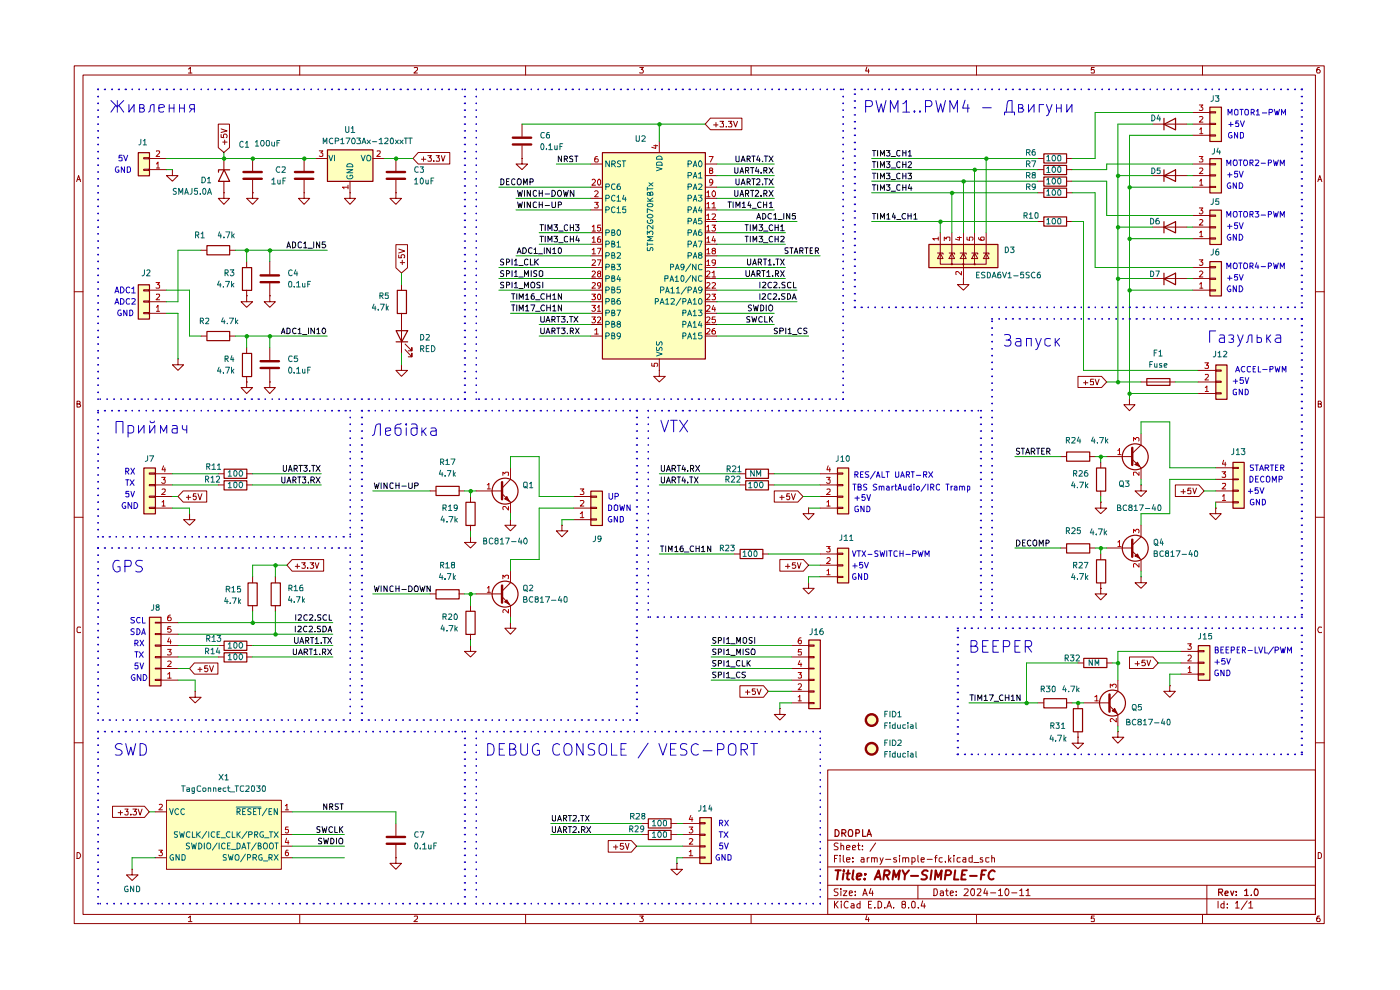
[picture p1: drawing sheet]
<svg xmlns="http://www.w3.org/2000/svg" width="297mm" height="210mm" viewBox="0 0 297 210" stroke-linecap="round" stroke-linejoin="round" font-family="sans-serif">
<g fill="none" stroke="#8f0000" stroke-width=".21">
<path d="M15.7 14h265.2v181.9h-265.2zM17.6 15.9h261.5v178.1h-261.5zM40 14.6l.4-.3v1.2M40 15.5h.7M63.6 14v1.9M87.9 14.4l.6-.1 .1 .5-.8 .7h.8M111.5 14v1.9M135.7 14.3h.8l-.4 .4 .4 .3-.1 .4h-.7M159.3 14v1.9M183.9 14.2l-.3 .9h.8M184.2 14.6v.9M207.2 14v1.9"/>
<path d="M232.2 14.3h-.6l-.1 .6 .1-.2h.4l.2 .2v.5h-.7M255.1 14v1.9M279.9 14.3a.55 .55 0 0 0-.6 .5l.2 .7h.4l.2-.3v-.2l-.3-.3h-.2l-.3 .3M16.3 38.5l.4-1.2 .4 1.2M16.4 38.1h.6M279.6 38.5l.4-1.2 .4 1.2M279.7 38.1h.5M15.7 61.9h1.9M279.1 61.9h1.8M16.3 85.7h.6v-.5l-.6-.1v1.3h.5l.3-.5-.3-.2M279.7 85.7h.5l.1-.4-.2-.2h-.4v1.3h.5l.1-.1v-.5l-.2-.1M15.7 109.7h1.9"/>
<path d="M279.1 109.7h1.8M17.1 133.1l-.6-.1-.2 .3v.6l.2 .3 .6-.1M280.3 133.1l-.5-.1-.2 .5 .2 .7 .5-.1M15.7 157.6h1.9M279.1 157.6h1.8M175.6 163.3h103.5v30.7h-103.5zM175.6 178.2h103.5M177.8 178.9l-.6-.1-.2 .4v.2a.56 .56 0 0 1 .6 .2 .56 .56 0 0 1 0 .7h-.6M178.4 179.5l.2-.2 .4 .2v.8M178.4 178.8v1.5M179.6 179.8l.7-.1v-.3l-.5-.1-.2 .2 .1 .8h.6M180.8 179.8l.7-.1-.1-.4h-.4l-.2 .2v.6l.1 .2h.5"/>
<path d="M181.9 179.3h.6M182.1 178.8v1.3l.1 .2h.3M183 179.4v.1M185.8 178.8l-1.2 1.8M16.3 180.8a.65 .65 0 0 1 .8 .7 .65 .65 0 0 1-.8 .6zM40 194.6l.4-.3v1.2M40 195.5h.7M63.6 194v1.9M87.9 194.4l.6-.1 .1 .5-.8 .7h.8M111.5 194v1.9M135.7 194.3h.8l-.4 .4 .4 .3-.1 .4h-.7M159.3 194v1.9"/>
<path d="M175.6 190.7h103.5M175.6 187.8h103.5M175.6 183.9h103.5M177 191.2v1.4M177 182.1h.5M177.2 191.9l.6 .7M177.7 181.4h-.7v1.5M177.8 188.5l-.8 .1v.5l.6 .2 .2 .4-.3 .3-.5-.1M177.8 191.2l-.8 .8M178.2 181.4v.2M178.2 181.9v1M178.4 188.5v.1"/>
<path d="M178.4 189v1M178.5 191.2v.1M178.5 191.7v.9M178.9 189h.8l-.8 1h.8M178.9 181.4v1.2l.3 .3M179.6 182.4l.7-.1v-.4h-.6l-.1 .2 .1 .7h.6M179.9 191.3a.7 .7 0 0 0-.9 .5 .7 .7 0 0 0 .6 .8l.3-.1M180.2 189.5l.6-.2-.1-.3-.4 .1-.1 .6 .1 .3 .5-.1M180.6 191.8l.4-.1 .2 .2v.7M180.9 182.7v.2M180.9 181.9v.2M181.2 192l-.7 .3 .2 .3 .5-.1"/>
<path d="M181.4 189.8v.2M181.4 189.1v.1M182.5 191.8a.45 .45 0 0 0-.7 .1l.1 .6h.6M182.5 191.2v1.4M182.7 181.9h.5l.1 1M183 180.2v.1M183 190l.5-1.5 .5 1.5M183.1 189.6h.8M183.3 182.3h-.5l-.2 .2 .2 .4 .5-.1M183.9 194.2l-.3 .9h.8M184 181.9v1M184.2 194.6v.9"/>
<path d="M184.2 191.9h.5M184.4 181.9h-.3l-.1 .3M184.7 188.5l-.3 1h.8M184.9 191.2h-.7v1.4h.7M184.9 182l.5-.1 .1 1M184.9 181.9v1M185.1 189v1M185.5 182.1l.1-.2h.4l.1 1M185.6 192.5v.1M186.3 191.2h.3l.4 .3v.8l-.4 .3h-.3zM186.7 181.9l.3 1M187.4 181.9l-.7 1.5"/>
<path d="M187.7 192.5v.1M187.9 182.3h1.1M188.1 192.6l.5-1.4 .5 1.4M188.3 192.2h.7M189.6 192.5v.1M190.2 181.9h-.5l-.1 .2 .6 .4v.3h-.6M190.8 181.4v.2M190.8 181.9v1M191.5 182l.5-.1 .1 1M191.5 181.9v1M191.6 191.9l-.3-.2v-.4l.3-.1 .4 .1v.5l-.7 .1v.6a.48 .48 0 0 0 .7 0 .48 .48 0 0 0 0-.6h-.1M192.1 182.1l.1-.2h.5l.1 1"/>
<path d="M192.8 192.5v.1M193.5 191.3l.3-.1 .3 .2v1.1h-.6zM193.5 182.8a.45 .45 0 0 0 .6-.2l-.1-.7h-.5v1.5M194.7 181.4v1.2l.2 .3M194.7 187.8v2.9M194.8 192.5v.1M195.4 182.4l.7-.1-.1-.4h-.5l-.1 .2 .1 .7h.5M195.7 191.1l-.3 1.1h.9M196.1 191.7v.9M196.7 182.3h1.1M198.1 188.5h.5a.83 .83 0 0 1 .2 .9 .83 .83 0 0 1-.7 .6zM198.3 181.9h.5"/>
<path d="M198.8 181.4l-.3 .2v1.3M199.5 189.1h.6v.9M199.9 181.9h-.5l-.2 .3v.4l.3 .3 .4-.1M200.1 189.3l-.6 .2v.4h.6M200.6 182.7v.2M200.6 189h.6M200.8 188.5v1.2l.4 .3M201.2 181.4v1.5M201.3 182.3l.5 .6M201.6 189.5l.7-.2-.1-.2-.4-.1-.2 .2 .1 .7h.5M201.8 181.9l-.6 .6M202.4 181.4v.2"/>
<path d="M202.4 181.9v1M202.9 189.8v.2M202.9 189.1v.1M203.7 181.9h-.6l-.1 .3 .1 .6h.6M204.3 181.9h.6v1M204.6 188.6l.6-.1 .2 .4-.9 1.1h.9M204.9 182.3h-.4l-.3 .2 .3 .4 .4-.1M206.1 188.6l.5-.1a1.1 1.1 0 0 1-.2 1.5l-.3-.2-.2-.4zM206.2 181.9l-.6 .1v.7l.2 .2 .4-.1M206.2 181.4v1.5M206.6 183h1.1M207.2 194v1.9"/>
<path d="M207.3 188.6l.7-.1 .1 .4-.8 1.1h.8M208.4 181.9h-.4l-.1 .2 .2 .3 .3 .1v.3h-.5M209 188.5l-.3 1h.8M209.4 189v1M209.8 181.9l-.7 .1v.7l.3 .2 .4-.1M210.1 189.4h1.1M210.4 182l.5-.1 .1 1M210.4 181.4v1.5M211.8 188.9l.5-.4v1.5M211.8 190h.9M213.4 188.5a.75 .75 0 0 1 .7 .6 .75 .75 0 0 1-.4 .9 .89 .89 0 0 1-.3-1.5zM214.6 189.4h1.1"/>
<path d="M216.3 188.9l.4-.4v1.5M216.3 190h.9M217.7 188.9l.4-.4v1.5M217.7 190h.8M232.2 194.3h-.6l-.1 .6 .1-.2h.4l.2 .2v.5h-.7M255.1 194v1.9M256 187.8v6.2M258.4 191.2v1.4M259.7 191.8l-.5-.1-.2 .2 .1 .6h.6M259.7 191.2v1.4M260.3 192.5v.1M260.3 191.8v.1"/>
<path d="M262.1 191.6l.4-.4v1.4M262.1 192.6h.8M264.6 191.1l-1.3 1.9M264.9 191.6l.4-.2v-.2v1.4M264.9 192.6h.9M279.7 180.8h.3l.3 .4v.6l-.3 .3h-.3zM279.9 194.3a.55 .55 0 0 0-.6 .5l.2 .7h.4l.2-.3v-.2l-.3-.3h-.2l-.3 .3"/>
</g>
<g fill="none" stroke="#8f0000" stroke-width=".25">
<path d="M177.2 176a.79 .79 0 0 1 .8 .5 .79 .79 0 0 1-.3 .9h-.5zM178.6 176.7h.8v-.6l-.3-.1h-.5v1.4M178.9 176.7l.5 .7M180.1 176.1l.4-.1 .3 .2 .1 .8-.2 .4h-.6l-.1-.2v-.7zM181.6 176.7h.5a.41 .41 0 0 0 .2-.3 .41 .41 0 0 0-.2-.4h-.5v1.4M183 176v1.4h.7M183.9 177.4l.5-1.4 .5 1.4M184 177h.8M258.5 189.3h.7l.2-.3-.1-.3-.8-.1v1.3M258.9 189.3l.5 .6M259.9 189.5l.7-.1-.2-.4-.4 .1-.1 .7 .1 .1h.5M261.1 189l.3 .9 .3-.9"/>
<path d="M262.3 189.9h.1M262.3 189.1v.2M264 188.9l.5-.3v1.3M264 189.9h.8M265.5 189.9h.1M266.2 188.6a.73 .73 0 0 1 .8 .5 .73 .73 0 0 1-.3 .8h-.5l-.1-.5z"/>
</g>
<g fill="none" stroke="#8f0000" stroke-width=".42">
<path d="M177.2 184.6h1.1M177.8 184.6l-.2 2M178.9 185.3l-.1 1.3M179 184.6v.3M179.5 185.3h.8M180 184.6l-.3 1.7 .4 .3M181.1 184.6l-.3 1.7 .3 .3M181.7 186l1.1-.3-.1-.3a.6 .6 0 0 0-.9 .1v1h.7M183.4 186.4v.2M183.6 185.4l.1 .1h-.2l.1-.1-.1 .1M185.5 186.6l.9-2 .4 2M185.8 186.1h.8"/>
<path d="M187.6 185.6l.9-.1 .3-.5-.1-.1-.3-.3h-.7l-.3 2M188 185.6l.5 1M189.4 186.6l.2-2 .4 1.5 .9-1.5-.3 2M191.5 184.6l.5 1 .8-1M192 185.6l-.1 1M193.2 185.8h1.6M196.8 184.8l-.2-.2h-.6l-.4 .4 .2 .5 .8 .3v.4l-.4 .4-.7-.1M197.7 184.6l-.3 2M198.3 186.6l.2-2 .5 1.5 .8-1.5-.2 2M200.6 185.6l.9-.1 .3-.5-.1-.1-.2-.3h-.8l-.3 2M202.6 184.6l-.2 2h.9M204.1 185.5h.6"/>
<path d="M205.1 184.6h-.9l-.3 2h.9M205.8 185.8h1.4M208.2 185.5h.6M209.2 184.6h-.9l-.2 2M211 184.9l-.3-.3a.99 .99 0 0 0-1 .9 .99 .99 0 0 0 .7 1.1l.4-.2"/>
</g>
<g fill="#feffbd">
<path d="M197 51.8h14.7v4.9h-14.7z"/>
<path d="M256.6 22.7h2.5v7.3h-2.5z"/>
<path d="M256.6 33.6h2.5v7.3h-2.5z"/>
<path d="M256.6 44.5h2.5v7.3h-2.5z"/>
<path d="M256.6 55.5h2.5v7.2h-2.5z"/>
<path d="M254.2 136.9h2.4v7.4h-2.4z"/>
<path d="M261.5 98h2.4v9.8h-2.4z"/>
<path d="M257.9 77.4h2.4v7.3h-2.4z"/>
<path d="M177.6 116.2h2.4v7.4h-2.4z"/>
<path d="M177.6 99.2h2.4v9.8h-2.4z"/>
<path d="M171.5 135.7h2.5v14.6h-2.5z"/>
<path d="M127.8 32.3h21.8v43.8h-21.8z"/>
<path d="M148.4 173.4h2.5v9.7h-2.5z"/>
<path d="M125.3 104.1h2.5v7.3h-2.5z"/>
<path d="M29.3 32.3h2.4v5h-2.4z"/>
<path d="M69.4 31.7h9.7v6.7h-9.7z"/>
<path d="M30.5 99.2h2.4v9.8h-2.4z"/>
<path d="M31.7 130.9h2.4v14.6h-2.4z"/>
<path d="M29.3 60.4h2.4v7.2h-2.4z"/>
<path d="M35.3 169.8h24.4v14.6h-24.4z"/>
<circle cx="184.9" cy="152.7" r="1.23"/>
<circle cx="184.9" cy="158.8" r="1.23"/>
</g>
<g fill="none" stroke="#8f0000" stroke-width=".21">
<path d="M150.7 25.1h6.7v2.4h-6.7l-1.1-1.2zM151.4 26.5h.9M151.9 26v.9M152.7 25.7h.8l-.3 .5 .3 .1v.5h-.8M154.1 26.8v.1M154.5 25.7h.8l-.4 .5 .4 .2-.1 .5-.7-.1M155.6 25.7l.4 1.2 .5-1.2M220.1 38.4h1.3M220.1 36h1.3M220.1 33.6h1.3M226.2 38.4h1.2M226.2 36h1.2"/>
<path d="M226.2 33.6h1.2M244.5 26.3h7.3M244.5 37.3h7.3M253 28.7h3.6M253 26.3h3.6M253 23.9h3.6M253 37.3h3.6M253 39.7h3.6M253 34.8h3.6M256.6 23.7h1.3v.3h-1.3zM256.6 26.2h1.3v.2h-1.3zM256.6 28.6h1.3v.3h-1.3z"/>
<path d="M256.6 34.7h1.3v.3h-1.3zM256.6 37.1h1.3v.2h-1.3zM256.6 39.5h1.3v.3h-1.3zM198.9 53.7h1.2v.2M199.5 53.7l.6 1.2h-1.2zM199.5 49.4v6.6h9.7v-6.6M201.3 53.7h1.2v.2M201.9 55.9l.2 .1-.1 .2-.2-.2zM201.9 53.7l.6 1.2h-1.2zM201.9 49.4v6.6M203.7 53.7h1.3v.2M204.3 55.9l.2 .1-.1 .2-.1-.2z"/>
<path d="M204.4 59.1v1.3h1.2l-1.2 1.1-1.3-1.1h1.3M204.4 59.1h.1M204.4 53.7l.6 1.2h-1.3zM204.4 49.4v9.7M206.2 53.7h1.2v.2M206.7 55.9l.2 .1-.1 .2-.2-.2zM206.8 53.7l.6 1.2h-1.2zM206.8 49.4v6.6M208.6 53.7h1.2v.2M209.2 53.7l.6 1.2h-1.2zM220.1 47h1.3M220.1 40.9h1.3"/>
<path d="M226.2 47h1.2M226.2 40.9h1.2M244.5 59.1h7.3M244.5 48.2h7.3M253 59.1h3.6M253 48.2h3.6M253 50.6h3.6M253 45.7h3.6M253 56.7h3.6M256.6 45.6h1.3v.3h-1.3zM256.6 48.1h1.3v.2h-1.3zM256.6 50.5h1.3v.2h-1.3z"/>
<path d="M256.6 56.6h1.3v.2h-1.3zM256.6 59h1.3v.3h-1.3zM253 61.5h3.6M256.6 61.5h1.3v.2h-1.3zM242.1 81h7.2M235.4 149.7l1.7 1.9M236 150.8l.5-.5 .5 1zM237.1 155.2v1.2h1.3l-1.3 1.2-1.1-1.2h1.1M237.1 155.2h.1M237.1 146.6l-1.7 1.9"/>
</g>
<g fill="none" stroke="#8f0000" stroke-width=".25">
<path d="M221.4 37.5h4.9v2h-4.9zM221.4 35.1h4.9v1.9h-4.9zM221.4 32.6h4.9v2h-4.9zM221.4 39.9h4.9v2h-4.9zM246.9 26.4l2.5-1.3v2.5zM246.9 37.3l2.5-1.3v2.5zM246.9 25.1v2.5M246.9 36v2.5M256.7 22.7h2.4v7.3h-2.4zM256.7 33.7h2.4v7.2h-2.4zM197.1 51.9h14.6v4.9h-14.6zM221.4 46h4.9v2h-4.9z"/>
<path d="M246.9 59.1l2.5-1.1v2.4zM246.9 48.2l2.5-1.2v2.4zM246.9 47v2.4M246.9 58v2.4M256.7 44.6h2.4v7.3h-2.4zM256.7 55.5h2.4v7.3h-2.4zM243.3 80.3h4.9v1.4h-4.9z"/>
</g>
<g fill="none" stroke="#b70000" stroke-width=".21">
<path d="M254.4 22.3h.8l-.4 .4 .4 .2-.1 .5h-.7M254.4 33.2h.8l-.4 .5 .4 .2v.3l-.2 .2-.6-.1M254.5 27.4l.3-.3v1.3M254.5 24.8l.5-.1 .2 .4-.8 .8h.8M254.5 38.4l.3-.4v1.3M254.5 35.7l.5-.1 .2 .4-.8 .8h.8M254.5 28.4h.7M254.5 39.3h.7M199 50.6h-1.1l.3 .4M199 50.3v.7M200.3 51.1v-.8l.4 .4 .2-.4h.5v.8M203.1 50.4h.9"/>
<path d="M203.5 50.2v.8l-.8-.3M204 57.6v.7l-.9-.7-.3 .1 .1 .5M205.1 50.3v.6l.6 .1v-.6l.5-.1 .2 .2v.3l-.2 .2M207.6 50.4l.1 .4 .9 .2 .2-.1-.1-.6h-.5l-.2 .2v.2l.3 .3M254.4 44.1h.8l-.4 .5 .3 .1 .1 .4-.3 .3h-.3l-.2-.2M254.4 55.1h.8l-.4 .4 .3 .1v.6h-.7M254.5 49.4l.3-.4v1.2M254.5 46.6h.4l.3 .3-.8 .8h.8M254.5 57.7l.4-.2 .3 .3-.8 1h.8M254.5 50.2h.7M254.5 60.3l.3-.4v1.2M254.5 61.1h.7"/>
</g>
<path d="M235.4 147.3v3.7" fill="none" stroke="#8f0000" stroke-width=".51"/>
<path d="M236 150.8l.5-.5 .5 1z" fill="#8f0000"/>
<g fill="none" stroke="#8f0000" stroke-width=".25">
<path d="M232.6 99.3h2v4.9h-2zM261.6 98.1h2.3v9.7h-2.3zM254.2 136.9h2.5v7.4h-2.5zM227.7 150.3h2v4.9h-2z"/>
<circle cx="236" cy="149.1" r="2.75"/>
</g>
<g fill="none" stroke="#8f0000" stroke-width=".21">
<path d="M233.5 98v1.2M257.9 99.2h3.6M261.5 99.1h1.2v.3h-1.2zM233.5 106.5v1.3h1.3l-1.3 1.2-1.2-1.2h1.2M233.5 106.5h.1M233.5 104.1v1.2M240.2 116.9l1.9 1.8M240.8 117.9l.5-.4 .5 .9zM242.1 102.9v1.2h1.1l-1.1 1.2-1.3-1.2h1.3M242.1 102.9h.1M242.1 113.9l-1.9 1.8M249.3 102.9h5l1.1 1.2-1.1 1.2h-5z"/>
<path d="M250.5 104.3h1M251 103.8v.9M252.6 103.5h-.6v.6l.1-.1h.4l.1 .1v.5h-.6M253.1 103.5l.3 1.2 .4-1.2M257.9 107.8v1.2h1.2l-1.2 1.2-1.3-1.2h1.3M257.9 107.8h.1M257.9 106.5h3.6M257.9 104.1h3.6M257.9 101.7h3.6M261.5 101.6h1.2v.2h-1.2zM261.5 104h1.2v.2h-1.2zM261.5 106.4h1.2v.3h-1.2z"/>
<path d="M239.6 139.4h5l1.1 1.2-1.1 1.2h-5zM242.1 122.3v1.3h1.1l-1.1 1.2-1.3-1.2h1.3M242.1 122.3h.1M250.5 138.2h3.7M254.2 138h1.2v.3h-1.2zM228.7 156.4v1.2h1.2l-1.2 1.2-1.3-1.2h1.3M228.7 156.4h.1M228.7 149.1v1.2M228.7 155.2v1.2M229.9 149.1h5.5M237.1 144.3v2.3M237.1 151.6v2.4"/>
<path d="M240.8 140.8h.9M241.3 140.3v.9M242.9 140h-.6l-.1 .6 .2-.1h.3l.3 .2-.1 .4h-.7M243.3 140l.4 1.2 .4-1.2M248.2 145.5v1.1h1.1l-1.1 1.3-1.3-1.3h1.3M248.2 145.5h.1M250.5 143h3.7M250.5 140.6h3.7M254.2 140.5h1.2v.2h-1.2zM254.2 142.9h1.2v.3h-1.2z"/>
</g>
<g fill="none" stroke="#b70000" stroke-width=".21">
<path d="M259.6 97.6l-.3 .9h.8M259.9 98v.9M259.2 100.1h.8l-.4 .4 .4 .3-.1 .5-.7-.1M259.3 105.2l.4-.3v1.3M259.3 102.6l.6-.1 .1 .4-.8 .8h.8M259.3 106.2h.7M252 136.6h.7l-.4 .4 .4 .2-.1 .5h-.6M252 139.1l.5-.2 .2 .5-.7 .8h.7M232.2 147.8l.5-.3v1.2M232.2 148.7h.8M235.5 145.9v-.8l.5 .4v-.3h.7l.1 .5-.2 .2M236.8 152.4v.8l-.9-.8-.4 .3 .2 .4"/>
<path d="M252 141.7l.4-.3v1.3M252 142.7h.7"/>
</g>
<path d="M240.2 114.5v3.6" fill="none" stroke="#8f0000" stroke-width=".51"/>
<path d="M240.8 117.9l.5-.4 .5 .9z" fill="#8f0000"/>
<circle cx="240.8" cy="116.3" r="2.75" fill="none" stroke="#8f0000" stroke-width=".25"/>
<path d="M240.2 97.4l1.9 1.8M240.8 98.5l.5-.5 .5 1zM242.1 94.4l-1.9 1.8M234.8 116.2h5.4M242.1 111.4v2.5M242.1 118.7v2.5" fill="none" stroke="#8f0000" stroke-width=".21"/>
<path d="M237.1 115l.4-.4v1.3M237.1 115.9h.7M240.5 113v-.7l.4 .4 .2-.4h.5v.7M241.6 119.5v.8l-.8-.8-.3 .2v.6" fill="none" stroke="#b70000" stroke-width=".21"/>
<path d="M240.2 95v3.6" fill="none" stroke="#8f0000" stroke-width=".51"/>
<path d="M241.3 98l.5 1-1-.5z" fill="#8f0000"/>
<g fill="none" stroke="#8f0000" stroke-width=".25">
<path d="M127.8 32.4h21.8v43.8h-21.8zM257.9 77.4h2.4v7.3h-2.4zM158.2 99.5h4.8v2h-4.8zM177.7 99.3h2.3v9.7h-2.3zM226.3 95.9h4.9v1.9h-4.9zM92.5 103.2h4.9v1.9h-4.9zM98.8 106.6h2v4.9h-2zM157 116.5h4.8v2h-4.8zM158.2 102h4.8v1.9h-4.8zM177.7 116.3h2.3v7.4h-2.3zM226.3 115.4h4.9v1.9h-4.9zM232.6 118.7h2v5h-2z"/>
<path d="M171.6 135.8h2.4v14.5h-2.4zM229.9 139.7h4.9v1.9h-4.9zM221.4 148.2h4.9v2h-4.9zM137.5 176.1h4.9v2h-4.9zM137.5 173.7h4.9v1.9h-4.9zM148.5 173.4h2.4v9.8h-2.4z"/>
<circle cx="240.8" cy="96.9" r="2.75"/>
</g>
<g fill="none" stroke="#8f0000" stroke-width=".21">
<path d="M125.3 39.7h2.5M125.3 34.8h2.5M139.9 30v2.3M149.6 39.7h2.5M149.6 34.8h2.5M149.6 37.3h2.5M125.3 42.1h2.5M125.3 44.5h2.5M125.3 49.4h2.5M125.3 51.8h2.5M125.3 54.3h2.5M125.3 56.7h2.5"/>
<path d="M125.3 59.1h2.5M149.6 42.1h2.5M149.6 44.5h2.5M149.6 47h2.5M149.6 49.4h2.5M149.6 51.8h2.5M149.6 54.3h2.5M149.6 56.7h2.5M149.6 59.1h2.5M125.3 71.3h2.5M125.3 61.5h2.5M125.3 64h2.5"/>
<path d="M125.3 66.5h2.5M125.3 68.8h2.5M139.9 78.6v1.2h1.2l-1.2 1.2-1.2-1.2h1.2M139.9 78.6h.1M139.9 76.1v2.5M149.6 71.3h2.5M149.6 61.5h2.5M149.6 64h2.5M149.6 66.5h2.5M149.6 68.8h2.5M228.7 79.8h5l1.1 1.2-1.1 1.2h-5zM254.2 78.6h3.7"/>
<path d="M257.9 78.5h1.2v.2h-1.2zM225 96.9h1.2M229.9 81.2h.9M230.3 80.8v.8M231.1 96.9h1.2M232 80.4h-.6l-.1 .6 .6-.1 .1 .6h-.7M232.3 80.4l.4 1.2 .5-1.2M234.8 96.9h5.4M239.6 84.7v1.1h1.2l-1.2 1.3-1.2-1.3h1.2M239.6 84.7h.1M242.1 91.9v2.5M242.1 99.2v2.5"/>
<path d="M254.2 83.5h3.7M254.2 81h3.7M257.9 80.9h1.2v.2h-1.2zM257.9 83.3h1.2v.3h-1.2zM91.3 104.1h1.2M97.4 104.1h1.1M99.8 113.9v1.2h1.2l-1.2 1.1-1.3-1.1h1.3M99.8 113.9h.1M99.8 105.3v1.2M99.8 111.4v1.2M106.5 104.7l1.8 1.8M107.5 105.3l.5 1-.9-.5z"/>
<path d="M108.3 101.7l-1.8 1.8M155.7 117.5h1.3M157 102.9h1.2M157 100.5h1.2M161.8 117.5h1.2M163 102.9h1.3M163 100.5h1.3M164.3 104.1h4.9l1.1 1.2-1.1 1.2h-4.9zM165.4 118.7h5l1.1 1.2-1.1 1.3h-5zM165.4 105.5h1M165.9 105.1v.9M167.1 119.6v1"/>
<path d="M167.5 104.7h-.5l-.1 .6 .6-.1v.7l-.5 .1-.1-.2M167.9 104.7l.4 1.3 .4-1.3M168.7 119.4h-.6v.5h.6v.6h-.6M169.2 119.4l.3 1.2 .4-1.2M171.5 107.8v1.2h1.2l-1.2 1.2-1.2-1.2h1.2M171.5 107.8h.1M174 119.9h3.6M174 117.5h3.6M174 107.8h3.6M174 105.3h3.6M174 102.9h3.6M174 100.5h3.6"/>
<path d="M177.6 117.3h1.2v.3h-1.2zM177.6 119.8h1.2v.3h-1.2zM177.6 100.3h1.2v.3h-1.2zM177.6 102.8h1.2v.2h-1.2zM177.6 105.2h1.2v.3h-1.2zM177.6 107.6h1.2v.3h-1.2zM225 116.2h1.2M231.1 116.2h1.2M233.5 117.5v1.2M166.6 120.1h1M167.9 139.4h3.6M167.9 136.9h3.6"/>
<path d="M171.5 136.8h1.2v.3h-1.2zM171.5 139.3h1.2v.2h-1.2zM171.5 123.6v1.2h1.2l-1.2 1.2-1.2-1.2h1.2M171.5 123.6h.1M174 122.3h3.6M177.6 122.3h1.2v.2h-1.2zM233.5 124.8v1.2h1.3l-1.3 1.3-1.2-1.3h1.2M233.5 124.8h.1M233.5 123.6v1.2M157 145.5h5l1 1.1-1 1.3h-5zM158.2 146.8h.9M158.6 146.4v.9"/>
<path d="M160.2 146.1h-.6v.5h.4l.3 .2-.1 .4h-.6M160.6 146.1l.4 1.2 .5-1.2M165.4 150.3v1.3h1.2l-1.2 1.1-1.1-1.1h1.1M165.4 150.3h.1M167.9 149.1h3.6M167.9 146.6h3.6M167.9 144.3h3.6M167.9 141.8h3.6M171.5 141.7h1.2v.2h-1.2zM171.5 144.1h1.2v.3h-1.2zM171.5 146.6h1.2v.2h-1.2zM171.5 149h1.2v.3h-1.2z"/>
<path d="M220.1 149.1h1.3M226.2 149.1h1.2M228.7 140.6h1.2M234.8 140.6h1.2M129 178.3h4.9l1.1 1.2-1.1 1.3h-4.9zM130.1 179.7h1M130.6 179.2v1M132.2 178.9h-.5l-.1 .6h.6l.1 .4-.2 .3-.5-.2M132.7 178.9l.4 1.3 .3-1.3M136.2 177h1.3M136.2 174.7h1.3M142.3 177h1.3"/>
<path d="M142.3 174.7h1.3M144.8 177h3.6M144.8 179.5h3.6M144.8 174.7h3.6M148.4 174.5h1.2v.2h-1.2zM148.4 177h1.2v.2h-1.2zM148.4 179.4h1.2v.3h-1.2zM143.6 183.1v1.3h1.2l-1.2 1.2-1.3-1.2h1.3M143.6 183.1h.1M144.8 181.9h3.6M148.4 181.8h1.2v.2h-1.2z"/>
</g>
<g fill="none" stroke="#b70000" stroke-width=".21">
<path d="M125.6 38.2l.5-.2 .2 .4-.7 .9h.7M126.7 33.2l-.4 .1a.94 .94 0 0 0 0 1.1h.4l.2-.2v-.3l-.2-.2h-.4l-.1 .2M126.9 38.1l.3-.1 .2 .3v.7l-.2 .3a.71 .71 0 0 1-.3-1.2zM138.7 30.9h.8M139.1 30.7v.8l-.8-.3M150.4 33.2h.9l-.6 1.2M150.7 36.1h-.2v-.4l.5-.1 .2 .3-.1 .2-.6 .1v.5l.2 .1h.3l.2-.2-.2-.5M151.2 38.6l-.2 .2h-.4l-.1-.6 .5-.2 .2 .3-.2 .8-.4 .2M125.6 48.1l.4-.4v1.3M125.6 50.5l.4-.3v1.2M125.6 53l.4-.3v1.1M125.6 55.2l.6-.1 .1 .4-.7 .8h.7"/>
<path d="M125.6 57.7l.5-.2 .2 .3-.7 1h.7M125.6 49h.7M125.6 51.4h.7M125.6 53.8h.7M126.2 40.6l.1-.1h.4l.2 .2-.7 1h.7M126.2 42.9h.7l-.4 .4 .4 .3v.3l-.2 .2-.5-.1M126.7 52.7h.8l-.5 1.1M126.7 55.1h.8l-.5 1.2M127 58l-.3-.3 .3-.2h.3l.1 .4-.4 .1-.3 .2v.3l.3 .3 .4-.2v-.4l-.1-.2M127.3 50.2l-.4 .1a.94 .94 0 0 0 0 1.1l.5-.1v-.5l-.5-.1-.2 .2M127.4 47.7h-.6l-.1 .6h.7v.5l-.1 .2h-.4l-.2-.2M149.9 40.8l.4-.3v1.2"/>
<path d="M149.9 43.3l.4-.4v1.2M149.9 45.7l.4-.3v1.2M149.9 48.1l.4-.4v1.3M149.9 50.5l.4-.3v1.2M149.9 53l.4-.3v1.1M149.9 55.5l.4-.4v1.2M149.9 57.7l.5-.2 .2 .3-.7 1h.7M149.9 41.7h.7M149.9 44.1h.7M149.9 46.6h.7M149.9 49h.7M149.9 51.4h.7"/>
<path d="M149.9 53.8h.7M149.9 56.3h.7M151 43.3l.5-.4v1.2M151 45.5l.6-.1 .2 .1-.1 .4-.7 .7h.8M151 47.7h.8l-.4 .6h.3l.1 .5-.2 .2h-.4l-.2-.2M151 57.8l.5-.3v1.3M151 44.1h.8M151 58.8h.8M151.3 53.2l-.3-.3 .3-.2h.4v.4a.48 .48 0 0 0-.5 .2 .48 .48 0 0 0 0 .5h.5l.1-.4-.2-.2M151.4 40.5a.68 .68 0 0 1 .4 .6 .68 .68 0 0 1-.4 .6 .75 .75 0 0 1 0-1.2zM151.4 50.1l-.4 1h.8M151.6 50.6v.8"/>
<path d="M151.8 55.6l-.2 .2h-.4l-.2-.2v-.3l.2-.2h.4a.94 .94 0 0 1 0 1.1l-.4 .1M125.6 62.4h.7l-.4 .4 .4 .3-.1 .4h-.6M125.6 64.8h.7l-.4 .5 .3 .1 .1 .4-.2 .2h-.4l-.1-.1M125.6 67.2h.7l-.4 .5 .4 .2v.3l-.2 .3h-.4l-.1-.2M125.6 60l.5-.1 .2 .4-.7 .8h.7M126.2 70l.4-.3v1.2M126.2 70.9h.7M126.7 65.2l.4-.4v1.2M126.7 67.4l.2-.2h.4l.1 .2v.3l-.7 .8h.7M126.7 66h.7M126.9 62.4h.4l.1 .2v.7l-.3 .3a.84 .84 0 0 1-.2-1.2zM127.4 60.4v.2a.42 .42 0 0 1-.5 0 .42 .42 0 0 1-.1-.6h.6v.9l-.1 .2h-.4"/>
<path d="M138.3 77v.6l.6 .1v-.7h.5l.1 .2v.4l-.1 .1M149.9 60l.5-.1 .2 .4-.7 .8h.7M149.9 62.5l.6-.1 .1 .3-.7 .9h.7M149.9 64.9l.5-.1 .2 .4-.7 .8h.7M149.9 67.4l.5-.2 .2 .4-.7 .9h.7M149.9 69.8l.5-.1 .2 .3-.7 .9h.7M151 60l.6-.1 .2 .3-.8 .9h.8M151 62.4h.8l-.4 .4 .4 .3-.1 .4h-.7M151.4 64.8l-.4 .8h.8M151.6 69.7a.55 .55 0 0 0-.6 .5v.5l.2 .2h.4l.2-.2v-.3l-.2-.3h-.3l-.3 .3M151.6 65.2v.8M151.7 67.2h-.6l-.1 .6 .6-.1 .2 .2v.3l-.2 .3-.6-.2"/>
<path d="M255.6 77h.8l-.5 .5h.4v.6h-.7M255.7 79.5l.6-.1 .1 .4-.8 .8h.8M175.7 98.8l-.3 .8h.8M176 99.2v.9M237.1 95.6l.4-.4v1.2M237.1 96.4h.7M240.5 93.6v-.8l.4 .4 .2-.4 .5 .1v.7M255.7 82.2l.3-.3v1.2M255.7 83.1h.7M175.3 115.9h.8l-.4 .4 .4 .1v.6h-.8M175.3 101.3h.8l-.4 .5 .4 .1v.5l-.2 .1h-.4l-.2-.1M175.4 118.4l.2-.1h.3l.2 .1v.5l-.8 .6h.8"/>
<path d="M175.4 106.5l.4-.3v1.2M175.4 103.8h.7v.4l-.8 .7h.8M175.4 107.4h.7M241.6 100.2v.6l-.6-.6h-.5v.6M169.9 135.3a.72 .72 0 0 0-.6 .5 .72 .72 0 0 0 .3 .8l.4-.2v-.5l-.4-.1-.3 .3M170 137.7h-.6l-.1 .6h.6l.1 .6h-.7M175.4 121.1l.4-.4v1.2M175.4 121.9h.7M169.3 147.8l.4-.3v1.2M169.3 145.2l.2-.2h.3l.2 .2v.3l-.7 .8h.7M169.3 142.7h.7l-.3 .4 .3 .1v.6h-.7M169.3 148.7h.7"/>
<path d="M169.7 140.1l-.4 .9h.8M169.9 140.6v.8M146.2 178l.5-.1 .3 .2-.8 1h.8M146.2 175.4h.8l-.4 .5 .3 .1 .1 .4-.3 .3h-.3l-.2-.2M146.6 173l-.4 .8h.8M146.8 173.4v.8M146.2 180.7l.4-.4v1.2M146.2 181.5h.8"/>
</g>
<g fill="none" stroke="#8f0000" stroke-width=".51">
<path d="M106.5 102.3v3.6"/>
<circle cx="184.9" cy="158.8" r="1.23"/>
<circle cx="184.9" cy="152.7" r="1.23"/>
</g>
<g fill="none" stroke="#0f0f0f" stroke-width=".21">
<path d="M106.3 37.9a.64 .64 0 0 1 .6 .7 .64 .64 0 0 1-.6 .6zM107.4 38.5h.5M108 37.9h-.6v1.3h.6M109.2 38.1l-.3-.2-.4 .4 .1 .7 .3 .2 .3-.2M110 37.9l.3 .1a.74 .74 0 0 1 .2 1l-.5 .2a.86 .86 0 0 1 0-1.3zM111.1 39.2v-1.3l.3 1 .4-1v1.3M112.4 38.6l.7-.1v-.4l-.2-.2h-.5v1.3M119.1 33.1v1.2l-.7-1.2v1.2M119.7 33.7h.5l.2-.2-.1-.3-.6-.1v1.2M120 33.7l.4 .6M121.5 33.2l-.4-.1-.3 .3 .3 .3 .4 .2v.3l-.7 .1M121.9 33.1h.7"/>
<path d="M122.3 33.1v1.2M155.9 35.6l.1 1.1a.36 .36 0 0 0 .5-.2v-.9M156.1 37.9v1l.3 .3 .4-.2v-1.1M156.1 33.1v1l.2 .2 .5-.1v-1.1M157 36.7l.4-1.1 .3 1.1M157.1 36.4h.5M157.2 39.2l.4-1.3 .5 1.3M157.2 34.3l.4-1.2 .5 1.2M157.4 38.9h.5M157.4 33.9h.5M158.2 36.1h.5l.1-.5h-.6v1.1M158.5 38.6l.6-.1 .1-.3-.3-.3h-.4v1.3"/>
<path d="M158.5 33.7h.5l.2-.2-.1-.3-.6-.1v1.2M158.5 36.1l.3 .6M158.7 38.6l.5 .6M158.7 33.7l.5 .6M159.2 35.6h.7M159.5 33.1h.7M159.5 37.9h.7M159.6 35.6v1.1M159.8 33.1v1.2M159.8 37.9v1.3M160.5 35.5l-.2 .8h.7M160.5 38.1l.2-.2h.3l.2 .2v.4l-.8 .7h.8"/>
<path d="M160.9 33l-.4 .9h.8M160.9 35.9v.8M161.1 33.5v.8M161.5 36.7h.1M161.8 39v.2M161.8 34.2v.1M162 36.1h.6v-.5h-.6v1.1M162.1 33.1h.8M162.1 37.9h.8M162.3 36.1l.4 .6M162.5 33.1v1.2M162.5 37.9v1.3"/>
<path d="M163.1 35.6l.9 1.1M163.1 37.9l.9 1.3M163.1 33.1l.9 1.2M164 35.6l-.9 1.1M164 37.9l-.9 1.3M164 33.1l-.9 1.2M185.1 39.2h.7M185.1 31.9h.7M185.1 34.3h.7M185.1 36.7h.7M185.4 31.9v1.2M185.4 34.3v1.3"/>
<path d="M185.4 36.7v1.2M185.4 39.2v1.2M186.2 31.9v1.2M186.2 34.3v1.3M186.2 36.7v1.2M186.2 39.2v1.2M186.8 33.1v-1.2l.4 .9 .4-.9v1.2M186.8 35.6v-1.3l.4 .9 .4-.9v1.3M186.8 37.9v-1.2l.4 .9 .4-.9v1.2M188 39.2h.8l-.4 .4 .3 .1v.6h-.7M188 31.9h.8l-.4 .4 .3 .1v.6h-.7M188 34.3h.8l-.4 .5h.3v.7l-.5 .1-.2-.2"/>
<path d="M188 36.7h.8l-.4 .6h.3v.6l-.7-.1M189.1 33.2h.9M189.1 35.6h.9M189.1 38.1h.9M190.9 39.3l-.5-.1-.2 .3v.6a.45 .45 0 0 0 .7 .2M190.9 32l-.5-.1-.2 .3v.6a.45 .45 0 0 0 .7 .2M190.9 34.5l-.3-.2-.4 .3 .1 .8 .3 .2 .3-.2M190.9 36.8a.45 .45 0 0 0-.7 .2v.7l.2 .2 .5-.1M191.5 31.9v1.2M191.5 34.3v1.3M191.5 36.7v1.2M191.5 39.2v1.2"/>
<path d="M191.5 39.8h.7M191.5 32.4h.7M191.5 34.9h.7M191.5 37.3h.7M192.2 31.9v1.2M192.2 34.3v1.3M192.2 36.7v1.2M192.2 39.2v1.2M192.6 36.7h.8l-.4 .6h.3v.6l-.7-.1M192.7 32.3l.3-.4v1.2M192.7 34.5l.4-.2 .3 .3-.8 1h.8M192.7 33.1h.7"/>
<path d="M193 39.1l-.3 .9h.8M193.3 39.6v.8M106.8 57.5l-.4-.1-.2 .3 .1 .2 .5 .3v.3l-.1 .2-.5-.1M106.8 55l-.4-.1-.2 .3 .1 .3 .5 .2v.3l-.1 .2-.5-.1M106.8 59.9h-.4l-.2 .2 .2 .3 .4 .2v.4h-.6M107.4 58.1h.5l.2-.3-.2-.4h-.5v1.3M107.4 55.6l.6-.1 .1-.3-.2-.3h-.5v1.3M108.6 54.9v1.3M108.6 57.4v1.3M108.6 59.9v1.1M109.1 57.7l.4-.3v1.3M109.1 55.4l.4-.5v1.3"/>
<path d="M109.1 58.7h.7M109.1 56.2h.7M109.7 53.8l.4-1.2 .5 1.2M109.8 40.4l.3 1.3 .2-1 .3 1 .2-1.3M109.8 42.8l.3 1.2 .2-.8 .3 .8 .2-1.2M109.8 53.4h.6M110.1 58.8h.9M110.1 56.3h.9M110.9 52.6h.5a.66 .66 0 0 1 .2 .8 .66 .66 0 0 1-.7 .4zM111.2 58.7v-1.3l.5 .8 .4-.8v1.3M111.2 40.4v1.3M111.2 42.8v1.2"/>
<path d="M112 55.1l-.3-.2-.5 .4 .1 .7 .4 .2 .3-.2M112.5 40.4v1.3l-.7-1.3v1.3M112.5 54.9v1.3h.6M112.5 42.8v1.2l-.7-1.2v1.2M112.7 57.4v1.3M112.9 52.7l-.6-.1a.61 .61 0 0 0-.2 .8 .61 .61 0 0 0 .8 .3M113.3 52.9l.3-.3v1.2M113.3 53.8h.7M113.5 54.9v1.3M113.6 55.5l.6 .7M113.8 40.6l-.2-.2-.4 .2v.8a.36 .36 0 0 0 .6 .2v-.1M113.8 42.9a.45 .45 0 0 0-.7 .2v.7l.2 .2 .5-.1"/>
<path d="M113.9 57.5h-.6v.4l.5 .2 .1 .3-.3 .3-.4-.1M114.2 53.8h.9M114.2 54.9l-.7 .8M114.4 57.6l.2-.2 .5 .2v.9l-.2 .2-.5-.2zM114.4 40.4v1.3M114.4 42.8v1.2M114.4 41h.7M114.4 43.4h.7M114.6 59.9h-.5l-.2 .2 .2 .3 .5 .2v.4h-.7M114.6 47.7h.7M114.6 50.1h.7M114.9 47.7v1.2"/>
<path d="M114.9 50.1v1.2M115.1 40.4v1.3M115.1 42.8v1.2M115.1 59.9v1.1M115.5 52.6v1.2M115.7 47.7v1.2M115.7 50.1v1.2M115.7 41.1h.9M115.7 43.6h.9M116.2 48.9v-1.2l.5 .9 .4-.9v1.2M116.2 51.3v-1.2l.5 .9 .4-.9v1.2M116.8 52.6v1.2l-.8-1.2v1.2"/>
<path d="M117.1 40.4a.65 .65 0 0 1 .8 .6 .65 .65 0 0 1-.8 .7zM117.1 42.8v1l.2 .2h.4l.2-.2v-1M117.3 52.9l.3-.3v1.2M117.3 53.8h.6M117.5 47.7h.8l-.4 .5h.3v.6l-.5 .1-.2-.1M117.5 50.1h.8l-.4 .5h.3l.1 .2-.1 .5-.7-.1M118.4 40.6l.2-.2 .4 .1a.8 .8 0 0 1-.2 1.2h-.2a.79 .79 0 0 1-.2-1.1zM118.4 52.7l.2-.1 .4 .1a.66 .66 0 0 1-.3 1.1l-.3-.3zM118.4 43.4h.6l.1-.1-.1-.4-.6-.1v1.2M118.5 49h1M118.5 51.5h1M119.5 40.4l.3 1.3 .3-1 .1 1 .4-1.3"/>
<path d="M120.4 47.8l-.3-.1-.4 .3 .1 .8 .3 .1 .3-.1M120.4 50.2a.45 .45 0 0 0-.7 .2v.7l.2 .2 .5-.1M121 47.7v1.2M121 50.1v1.2M121 48.3h.7M121 50.7h.7M121.7 47.7v1.2M121.7 50.1v1.2M121.7 40.4v1.3l-.7-1.3v1.3M122.1 47.7h.7l-.4 .5h.4v.6l-.5 .1-.2-.1M122.4 50l-.2 1h.7M122.8 50.5v.8"/>
<path d="M154.4 42.8h.8M154.8 42.8v1.2M155.5 42.8v1.2M155.9 40.4v1.1l.2 .2 .4-.3v-1M156.1 44v-1.2l.4 .9 .5-.9v1.2M157 41.7l.4-1.3 .3 1.3M157.1 41.2h.5M157.5 43.2l.3-.4v1.2M157.5 44h.7M158.1 47.7h.6M158.1 50.1h.6M158.2 41.1h.5l.1-.2v-.3l-.1-.2h-.5v1.3"/>
<path d="M158.2 57.4v1l.3 .3h.2l.3-.3v-1M158.4 47.7v1.2M158.4 50.1v1.2M158.5 41.1l.3 .6M158.6 54.9v1.1l.2 .2 .5-.2v-1.1M158.9 42.8l-.2 .8h.6M159.2 43.3v.7M159.2 47.7v1.2M159.2 50.1v1.2M159.2 40.4h.7M159.3 58.7l.5-1.3 .4 1.3M159.5 58.2h.6"/>
<path d="M159.6 40.4v1.3M159.6 44.2h.8M159.7 56.2l.4-1.3 .3 1.3M159.8 51.3v-1.2l.3 .9 .4-.9v1.2M159.8 48.9v-1.2l.3 .9 .4-.9v1.2M159.8 55.9h.6M160.3 40.6l.4-.2 .2 .3-.7 1h.7M160.5 46.5l.4-1.2 .5 1.2M160.6 58.1l.6-.1v-.5l-.6-.1v1.3M160.7 46.1h.5M160.9 55.6l.6-.1v-.4l-.1-.2h-.5v1.3M160.9 58.1l.4 .6"/>
<path d="M161 50.1h.8l-.4 .5 .4 .2v.3l-.2 .2-.6-.1M161 47.7h.8l-.4 .5 .3 .1 .1 .4-.3 .2h-.3l-.2-.1M161.2 55.6l.3 .6M161.2 59.9v1.1M161.5 41.5v.2M161.5 42.9a.61 .61 0 0 0-.8 .3 .61 .61 0 0 0 .2 .8l.6-.1M161.6 57.4h.7M161.8 59.9h.4l.3 .3-.8 .8h.8M161.8 45.3h.4a.66 .66 0 0 1 .3 .7 .66 .66 0 0 1-.7 .5zM162 49h.9M162 42.8v1.2M162 57.4v1.3"/>
<path d="M162 51.5h.9M162 54.9h.6M162 43.4h.6M162 41.1l.6-.1v-.5l-.6-.1v1.3M162.3 54.9v1.3M162.3 41.1l.4 .6M162.6 57.7l.5-.3v1.3M162.6 58.7h.8M162.6 42.8v1.2M163 55.4l.3-.5v1.3M163 56.2h.7M163.1 40.4l.9 1.3"/>
<path d="M163.2 43.2l.4-.4v1.2M163.2 44h.7M163.7 59.9a.61 .61 0 0 0-.8 .4 .61 .61 0 0 0 .2 .7h.6M163.7 45.4l-.6-.1a.61 .61 0 0 0-.2 .8 .61 .61 0 0 0 .8 .3M163.9 58.5v.2M163.9 50.2l-.2-.1a.67 .67 0 0 0-.6 .5 .67 .67 0 0 0 .3 .7l.5-.1M163.9 47.8l-.2-.1a.65 .65 0 0 0-.6 .6 .65 .65 0 0 0 .6 .6l.2-.1M164 40.4l-.9 1.3M164.2 56v.2M164.2 59.9h.4l.2 .3-.7 .8h.7M164.2 45.6l.3-.3v1.2M164.2 46.5h.6"/>
<path d="M164.4 48.3h.7M164.4 47.7v1.2M164.4 50.1v1.2M164.4 50.7h.7M164.5 58.1l.6-.1v-.5l-.6-.1v1.3M164.6 54.9h.7M164.8 58.1l.4 .6M164.9 54.9v1.3M165.1 47.7v1.2M165.1 50.1v1.2M165.1 46.6h.8M165.6 50.2l.5-.1 .3 .3-.8 .9h.8"/>
<path d="M165.6 48h.2l.1-.3v1.2M165.6 57.4l.8 1.3M165.6 54.9l.8 1.3M165.6 48.9h.8M166.3 45.3v1.2M166.4 57.4l-.8 1.3M166.4 54.9l-.8 1.3M166.5 59.9h-.4l-.2 .2v.3l.6 .2v.4h-.6M167.2 52.6l-.7 .1v.3l.7 .4-.2 .4-.5-.1M167.6 45.3v1.2l-.7-1.2v1.2M167.6 52.6h.6M167.8 59.9h-.1a.46 .46 0 0 0-.7 .2v.7l.2 .2h.6"/>
<path d="M167.9 52.6v1.2M168.3 59.9v1.1h.6M168.5 53.8l.4-1.2 .3 1.2M168.6 53.4h.6M168.7 45.3h-.6v.5h.6v.6h-.6M169.7 53.2h.6v-.5l-.6-.1v1.2M170 53.2l.3 .6M170.8 52.6h.6M171.1 52.6v1.2M171.9 53.2h.3M172.4 52.6h-.5v1.2h.5M173 53.2h.5l.1-.5-.1-.1h-.5v1.2"/>
<path d="M173.2 53.2l.4 .6M185.1 45.3h.7M185.4 45.3v1.2M186.2 45.3v1.2M186.8 46.5v-1.2l.4 .8 .4-.8v1.2M186.8 40.4v-1.2l.4 .8 .4-.8v1.2M188.1 45.6l.4-.3v1.2M188.1 46.5h.7M189.1 40.6h.9M189.6 45.2l-.3 .9h.7M189.8 45.6v.9M190.2 46.6h.9"/>
<path d="M192.1 45.4l-.5-.1a.61 .61 0 0 0-.3 .8 .61 .61 0 0 0 .8 .3M192.6 45.3v1.2M192.6 45.8h.7M193.3 45.3v1.2M193.9 45.6l.3-.3v1.2M193.9 46.5h.7M107.4 60.4h.5l.2-.1-.1-.4h-.6v1.1M108.5 64.7h.7M108.5 62.3h.7M108.9 62.3v1.2M108.9 64.7v1.3M109.1 60.2l.4-.3v1.1"/>
<path d="M109.1 61h.7M109.6 62.3v1.2M109.6 64.7v1.3M110.1 61.2h.9M110.1 66v-1.3l.5 .9 .4-.9v1.3M110.1 63.5v-1.2l.5 .9 .4-.9v1.2M111.2 61v-1.1l.5 .8 .4-.8v1.1M111.5 65h.2l.1-.3v1.3M111.5 62.7l.3-.4v1.2M111.5 66h.7M111.5 63.5h.7M112.6 64.7h.9l-.6 1.3"/>
<path d="M112.7 60l.2-.1h.4a.87 .87 0 0 1 0 1.1h-.5l-.2-.3zM113.3 62.3l-.4 .1-.2 .8a.35 .35 0 0 0 .3 .3 .35 .35 0 0 0 .4-.3v-.2a.35 .35 0 0 0-.4-.3 .35 .35 0 0 0-.3 .3M113.6 66h1M113.6 63.6h1M114.7 67.1v1.1l.2 .1h.4l.2-.1v-1.1M114.7 69.6v.9l.3 .3h.2l.3-.3v-.9M115.5 64.9l-.2-.2a.6 .6 0 0 0-.6 .7 .6 .6 0 0 0 .8 .5v-.1M115.5 62.4l-.5-.1a.61 .61 0 0 0-.2 .8 .61 .61 0 0 0 .7 .3M115.8 68.3l.4-1.2 .5 1.2M115.8 70.8l.4-1.2 .5 1.2M116 62.3v1.2M116 64.7v1.3"/>
<path d="M116 65.3h.8M116 62.8h.8M116 68h.6M116 70.4h.6M116.8 62.3v1.2M116.8 64.7v1.3M117.1 67.8l.6-.1v-.5l-.6-.1v1.2M117.1 70.2h.6v-.5l-.6-.1v1.2M117.3 65l.3-.3v1.3M117.3 62.7l.3-.4v1.2M117.3 66h.6M117.3 63.5h.6"/>
<path d="M117.3 67.8l.5 .5M117.3 70.2l.5 .6M118.1 67.1h.7M118.1 69.6h.7M118.4 67.1v1.2M118.4 69.6v1.2M119.1 64.7v1.3l-.7-1.3v1.3M119.1 62.3v1.2l-.7-1.2v1.2M119.1 67.1h.8l-.4 .5 .4 .2v.4l-.2 .1-.6-.1M119.1 69.6h.8l-.4 .4 .4 .3-.1 .4h-.7M120.4 68.2v.1M120.4 70.7v.1"/>
<path d="M120.8 67.1h.7M121 70.2h.5l.2-.2-.1-.3-.6-.1v1.2M121.2 67.1v1.2M121.2 70.2l.5 .6M121.7 67.1l.9 1.2M122.1 69.6l.7 1.2M122.6 67.1l-.9 1.2M122.8 69.6l-.7 1.2M159.1 67.2h-.6v.4l.5 .2 .1 .4-.1 .1h-.6M159.4 64.8l-.4-.1-.3 .2 .1 .4 .5 .1v.5h-.6M159.5 67.1l.3 1.2 .2-.8 .3 .8 .2-1.2M159.8 64.7l.3 1.3 .3-1 .2 1 .3-1.3"/>
<path d="M161.2 62.3v1.2M161.4 64.7a.64 .64 0 0 1 .7 .6 .64 .64 0 0 1-.7 .7zM161.7 67.2l-.2-.1a.67 .67 0 0 0-.6 .5 .67 .67 0 0 0 .3 .7l.5-.1M161.7 62.4l.6-.1 .1 .4-.8 .8h.8M162.2 67.1v1.2h.6M162.6 64.7v1.3M163.2 64.8h.5l.2 .3-.1 .7-.2 .2-.4-.1-.1-.4zM163.2 67.1v1.2M163.4 67.6l.5 .7M163.6 62.4l-.5-.1-.2 .3v.6a.45 .45 0 0 0 .7 .2M163.9 67.1l-.7 .7M164.1 62.4l.6-.1 .1 .4-.8 .8h.8"/>
<path d="M164.9 69.7h-.6v.4l.5 .2 .1 .2-.2 .3-.4-.1M165.3 63.4v.1M165.4 61h.1M165.4 70.2h.6l.2-.2-.1-.3-.7-.1v1.2M166.5 62.3h-.6l-.1 .2 .1 .3 .6 .4v.2h-.7M166.7 69.6v1.2M167 62.3h.5a.66 .66 0 0 1 .2 .8 .66 .66 0 0 1-.7 .4zM167.2 69.9l.4-.3v1.2M167.2 70.8h.7M168.1 63.5l.4-1.2 .4 1.2M168.1 70.9h1M168.1 63.2h.6"/>
<path d="M170 69.7a.55 .55 0 0 0-.8 .5 .55 .55 0 0 0 .8 .5M171.2 69.7h-.7v.3l.7 .4-.3 .4-.4-.1M140.3 98.7v1l.2 .3 .5-.2v-1.1M141.4 100l.4-1.3 .4 1.3M141.5 99.6h.6M142.6 99.4l.7-.1v-.3l-.2-.3h-.5v1.3M142.9 99.4l.4 .6M143.7 98.7h.7M144 98.7v1.3M144.9 98.7l-.2 .9h.8M145.3 99.1v.9M145.9 99.8v.2"/>
<path d="M146.5 99.4l.6-.1v-.4l-.1-.2h-.5v1.3M146.8 99.4l.3 .6M147.6 98.7l.8 1.3M148.4 98.7l-.8 1.3M216.3 95.2l-.5-.1-.2 .1v.4l.7 .4-.2 .3h-.5M216.7 95.1h.6M217 95.1v1.2M217.6 96.3l.4-1.2 .4 1.2M217.7 96h.6M218.8 95.8l.7-.1v-.4l-.2-.2h-.5v1.2M219.1 95.8l.4 .5M219.9 95.1h.7"/>
<path d="M220.2 95.1v1.2M221 95.7h.3M221.6 95.1h-.6v1.2h.6M222.1 95.8l.6-.1 .1-.4-.3-.2h-.4v1.2M222.3 95.8l.5 .5M140.1 115.8h.7M140.3 101.2v1l.2 .2 .5-.1v-1.1M140.5 115.8v1.2M141.2 115.8v1.2M141.4 102.4l.4-1.2 .4 1.2M141.5 102h.6M141.8 117v-1.2l.4 .9 .4-.9v1.2"/>
<path d="M142.6 101.9h.5l.2-.5-.2-.2h-.5v1.2M142.9 101.9l.4 .5M143.2 116.2l.3-.4v1.2M143.2 117h.6M143.7 101.2h.7M144 101.2v1.2M144.9 115.8l-.5 .1-.1 .9 .2 .2 .4-.1v-.6l-.4-.1-.2 .3M144.9 101.2l-.2 .8h.8M145.2 117.1h.9M145.3 101.6v.8M145.9 102.3v.1M146.3 101.2h.7"/>
<path d="M146.6 101.2v1.2M147.1 115.9l-.5-.1a.67 .67 0 0 0-.2 .7 .67 .67 0 0 0 .5 .5l.2-.1M147.3 101.2l.8 1.2M147.7 115.8v1.2M147.7 116.3h.6M148.1 101.2l-.8 1.2M148.3 115.8v1.2M148.8 116.2l.4-.4v1.2M148.8 117h.7M150.8 115.8v1.2l-.7-1.2v1.2M215.6 114.6a.65 .65 0 0 1 .8 .6 .65 .65 0 0 1-.8 .6zM216.9 115.1h.4"/>
<path d="M217.5 114.6h-.6v1.2h.6M218.7 114.7l-.3-.1a.6 .6 0 0 0-.5 .6 .6 .6 0 0 0 .7 .5h.1M219.2 114.7l.5-.1a.86 .86 0 0 1 0 1.2h-.2a.79 .79 0 0 1-.3-1.1zM220.5 115.8v-1.2l.4 .8 .4-.8v1.2M221.9 115.2h.4l.3-.2-.3-.4h-.4v1.2M151.9 135.3l-.5-.1-.2 .2v.3l.7 .4-.3 .4-.4-.1M151.9 137.7h-.7v.5l.7 .3-.2 .4h-.5M152.4 135.9l.6-.1v-.5l-.6-.1v1.3M152.4 138.3h.6v-.6h-.6v1.2M153.6 135.2v1.3M153.6 137.7v1.2M154.1 135.5l.4-.3v1.3"/>
<path d="M154.1 138l.4-.3v1.2M154.1 136.5h.8M154.1 138.9h.8M155 136.6h1M155 139h1M156.3 136.5v-1.3l.4 .9 .4-.9v1.3M156.3 138.9v-1.2l.4 .8 .4-.8v1.2M157.6 135.4l.6-.2a.86 .86 0 0 1 0 1.3l-.6-.2zM157.6 137.7v1.2M158.9 137.7h-.7v.5l.5 .1 .2 .4-.2 .2h-.5M159.6 135.3l-.5-.1-.2 .2v.3l.7 .4-.3 .4-.4-.1M159.6 137.7a.46 .46 0 0 1 .6 .4l-.2 .8h-.5a.86 .86 0 0 1 .1-1.2z"/>
<path d="M160.1 135.2v1.3M151.9 140.1l-.7 .1v.3l.7 .5-.3 .3-.4-.1M151.9 142.6l-.7 .1v.3l.7 .4-.3 .4-.4-.1M152.4 140.7h.6v-.6h-.6v1.2M152.4 143.2l.6-.1v-.5h-.6v1.2M153.6 140.1v1.2M153.6 142.6v1.2M154.1 140.5l.4-.4v1.2M154.1 142.9l.4-.3v1.2M154.1 141.3h.8M154.1 143.8h.8M155 141.5h1"/>
<path d="M155 143.8h1M157 140.2l-.5-.1a.61 .61 0 0 0-.3 .8 .61 .61 0 0 0 .8 .3M157 142.7l-.5-.1a.67 .67 0 0 0-.3 .7 .67 .67 0 0 0 .5 .5l.3-.2M157.5 140.1v1.2h.6M158.2 142.6h-.6l-.2 .1 .2 .4 .6 .3-.3 .4-.5-.1M158.5 140.1v1.2M158.7 140.6l.5 .7M159.2 140.1l-.7 .7M205.7 147.4h.8M206.2 147.4v1.2M206.8 147.4v1.2M207.4 148.6v-1.2l.5 .8 .4-.8v1.2"/>
<path d="M208.8 147.7l.3-.3v1.2M208.8 148.6h.7M209.9 147.4h.8l-.6 1.2M210.9 148.8h.9M212.8 147.5a.61 .61 0 0 0-.8 .3 .61 .61 0 0 0 .3 .8l.5-.1M213.3 147.4v1.2M213.3 148h.7M214 147.4v1.2M214.5 147.7l.4-.3v1.2M214.5 148.6h.7M216.4 147.4v1.2l-.7-1.2v1.2M117.2 175.3v1.1l.2 .2 .5-.2v-1.1"/>
<path d="M117.2 173v.9l.2 .3 .5-.1v-1.1M118.3 176.6l.4-1.3 .4 1.3M118.3 174.2l.4-1.2 .4 1.2M118.4 176.3h.6M118.4 173.8h.6M119.5 176h.5l.2-.4-.2-.3h-.5v1.3M119.5 173.6l.6-.1 .1-.4-.1-.1h-.6v1.2M119.8 176l.4 .6M119.8 173.6l.4 .6M120.6 175.3h.6M120.6 173h.6M120.9 173v1.2"/>
<path d="M120.9 175.3v1.3M121.6 175.5l.1-.2h.4l.2 .2v.3l-.8 .8h.8M121.6 173.1l.6-.1 .1 .5-.8 .7h.8M122.8 176.4v.2M122.8 174.1v.1M123.2 173h.7M123.4 176h.5l.2-.4-.2-.3h-.5v1.3M123.5 173v1.2M123.7 176l.4 .6M124.2 173l.8 1.2M124.5 175.3l.8 1.3M125 173l-.8 1.2"/>
<path d="M125.3 175.3l-.8 1.3"/>
</g>
<g fill="none" stroke="#006665" stroke-width=".21">
<path d="M128.5 39.6h.6l.2-.1-.1-.4-.7-.1v1.2M129.3 34.1v1.3l-.8-1.3v1.3M129.8 34.8h.5l.3-.4-.3-.3h-.5v1.3M130.1 34.8l.5 .6M130.5 39.1l-.5-.1a.61 .61 0 0 0-.3 .8 .61 .61 0 0 0 .8 .3M131.5 39l-.4 .1-.2 .9 .2 .2 .5-.1 .1-.4-.3-.2h-.3l-.2 .2M131.7 34.2l-.5-.1-.2 .3 .1 .2 .6 .3v.3l-.3 .2-.4-.1M132 34.1h.8M132.3 34.1v1.3M139.3 35.5l1.2 .3-1.2 .4M139.3 34.5l.2-.1h.7l.3 .3v.3h-1.2zM139.3 33.4a.66 .66 0 0 1 .7-.3 .66 .66 0 0 1 .5 .7h-1.2z"/>
<path d="M146 34.8h.5l.2-.4-.2-.3h-.5v1.3M146 37.3h.5l.2-.3-.1-.3-.6-.1v1.2M146 39.6h.6l.1-.1-.1-.4-.6-.1v1.2M147.1 35.4l.4-1.3 .3 1.3M147.1 37.8l.4-1.2 .3 1.2M147.1 35h.6M147.1 37.4h.6M147.1 39.9h.6M148.2 36.9l.4-.3v1.2M148.2 39.1l.6-.1 .1 .3-.7 .9h.7M148.2 37.8h.7M148.3 34.2a.61 .61 0 0 1 .7 .5 .61 .61 0 0 1-.4 .7 .71 .71 0 0 1-.3-1.2z"/>
<path d="M128.5 49.4h.6l.2-.5-.2-.1h-.6v1.2M128.5 51.8l.7-.1 .1-.3-.3-.3h-.5v1.3M128.5 54.3h.5l.3-.3-.1-.3-.7-.1v1.2M128.5 42.1l.7-.1 .1-.3-.3-.3h-.5v1.3M128.5 56.6h.6l.2-.1-.1-.4-.7-.1v1.2M128.5 59.1l.7-.1 .1-.3-.2-.2h-.6v1.2M128.5 44.5h.5l.3-.4-.3-.2h-.5v1.2M129.8 49.4l.5-.1v-.5h-.5v1.2l.6-.1 .1-.4-.4-.1M129.8 51.7h.5v-.5l-.5-.1v1.3h.4l.3-.4-.4-.3M129.8 54.2l.5-.1v-.4l-.5-.1v1.2h.5l.2-.4-.4-.2M129.8 56.6h.5v-.5l-.5-.1v1.2h.5l.2-.4-.4-.2M129.8 59h.5v-.5h-.5v1.2h.4l.3-.4-.4-.3"/>
<path d="M130.5 41.6l-.1-.1a.61 .61 0 0 0-.7 .3 .61 .61 0 0 0 .1 .7l.3 .2 .4-.2M130.5 44l-.3-.1a.65 .65 0 0 0-.5 .6 .65 .65 0 0 0 .5 .6l.3-.1M130.9 51.5h.2l.1-.4v1.3M130.9 53.7l.5-.1 .3 .2-.8 1h.8M130.9 41.8l.3-.4v1.3M130.9 56h.8l-.5 .5 .5 .2-.1 .4h-.7M130.9 44.2h.2l.1-.3v1.2M130.9 52.4h.8M130.9 42.7h.8M130.9 45.1h.8M131.1 48.8h.1a.62 .62 0 0 1 .5 .6 .62 .62 0 0 1-.5 .6 .84 .84 0 0 1-.1-1.2zM131.2 58.4l-.3 .9h.8"/>
<path d="M131.5 58.8v.9M132.3 41.4l-.2 .8h.7M132.7 41.8v.9M132.8 43.9h-.6l-.1 .5h.6l.1 .6-.3 .1-.4-.1M141.1 59.1l.6-.1v-.4l-.6-.1v1.2M142.2 59.7l.3-1.2 .4 1.2M142.2 56.6h.6v-.5l-.6-.1v1.2M142.2 59.3h.6M143.3 57.2l.4-1.2 .4 1.2M143.3 58.8l.3-.3v1.2M143.3 59.7h.6M143.4 56.9h.5"/>
<path d="M144.5 58.6l.4-.1a.91 .91 0 0 1 0 1.2l-.4-.1zM145.1 56.6l-.4 .2-.2-.1-.1-.4a.35 .35 0 0 1 .4-.3 .35 .35 0 0 1 .3 .3l-.2 .8-.4 .1M146 42.1l.6-.1 .1-.3-.2-.3h-.5v1.3M146 44.5h.5l.2-.4-.2-.2h-.5v1.2M146 46.9h.6l.1-.2-.1-.3-.6-.1v1.2M146 49.4h.6l.1-.5-.1-.1h-.6v1.2M146 51.8l.6-.1 .1-.3-.2-.3h-.5v1.3M146 54.3h.5l.2-.3-.1-.3-.6-.1v1.2M146.6 56l-1.1 1.6M146.6 58.4l-1.1 1.5M147.1 42.7l.4-1.3 .3 1.3M147.1 45.1l.4-1.2 .3 1.2"/>
<path d="M147.1 47.5l.4-1.2 .3 1.2M147.1 50l.4-1.2 .3 1.2M147.1 52.4l.4-1.3 .3 1.3M147.1 54.8l.4-1.2 .3 1.2M147.1 40.2l.4-1.2 .3 1.2M147.1 42.3h.6M147.1 44.7h.6M147.1 47.2h.6M147.1 49.6h.6M147.1 52.1h.6M147.1 54.4h.6M147.7 56v1.2l-.8-1.2v1.2"/>
<path d="M147.7 58.5v1.2l-.8-1.2v1.2M148.2 41.4h.7l-.4 .5 .3 .1 .1 .4-.2 .3h-.4l-.1-.2M148.2 51.1h.7l-.5 1.3M148.4 54.1l-.2-.2v-.2h.6l.1 .2-.1 .2h-.4l-.2 .3 .1 .4h.5l.1-.2v-.2l-.2-.3M148.5 43.9l-.3 .8h.7M148.8 48.8h-.5l-.1 .9 .2 .3 .4-.1 .1-.5-.2-.2h-.3l-.2 .2M148.8 44.3v.8M148.8 46.3h-.6v.6l.1-.2h.4l.2 .3v.3l-.1 .2-.6-.1M148.9 56.1h-.1a.46 .46 0 0 0-.6 .2v.7l.1 .2 .6-.1M148.9 58.6l-.6-.1-.1 .3v.7l.4 .2 .3-.1M128.5 71.3h.5l.3-.4-.3-.3h-.5v1.3M128.5 61.5h.5l.3-.4-.3-.2h-.5v1.2"/>
<path d="M128.5 64h.5l.3-.2-.1-.4-.7-.1v1.2M128.5 66.4h.6l.2-.4-.2-.2h-.6v1.2M128.5 68.8l.7-.1 .1-.3-.3-.2h-.5v1.2M129.8 71.2l.5-.1v-.4l-.5-.1v1.3h.4l.3-.4-.4-.3M129.8 61.5l.5-.1v-.4l-.5-.1v1.2h.4l.3-.4-.4-.2M129.8 63.9l.5-.1v-.4l-.5-.1v1.2h.5l.2-.3-.4-.3M129.8 66.4l.5-.1v-.5h-.5v1.2l.6-.1 .1-.4-.4-.1M129.8 68.7h.5v-.5h-.5v1.2h.4l.3-.4-.4-.3M130.9 65.8h.8l-.6 1.2M131.1 68.7l-.2-.3 .2-.2h.3l.3 .3-.8 .4v.3l.2 .2h.3l.3-.2v-.3l-.3-.2M131.5 63.3l-.4 .1a.94 .94 0 0 0 0 1.1h.4l.2-.2v-.3l-.3-.2h-.3l-.2 .2M131.6 60.9h-.6l-.1 .6 .6-.1 .2 .1v.4l-.3 .2h-.3l-.2-.1"/>
<path d="M131.7 71.1l-.3 .3h-.3l-.2-.3v-.2l.2-.3h.3a.72 .72 0 0 1 .2 .8 .72 .72 0 0 1-.5 .5M139 64l.6-.1v-.5l-.6-.1v1.2M139.3 74.7l1.2 .4-1.2 .4M139.3 73.7l.1 .6h.3l.4-.6 .4 .2-.1 .4M139.3 72.5v.6l.1 .1 .5-.2v-.3l.2-.2 .3 .1v.6M140 64.5l.5-1.2 .4 1.2M140.1 61.5h.5l.3-.4-.3-.2h-.5v1.2M140.1 64.2h.6M141.2 62.1l.4-1.2 .4 1.2M141.2 63.7l.4-.4v1.2M141.2 64.5h.7M141.3 61.8h.6"/>
<path d="M142.3 61.2h.2l.2-.3v1.2M142.3 63.4l.5-.1 .3 .3-.8 .9h.8M142.3 62.1h.8M143.5 61.2l.3-.3v1.2M143.5 62.1h.7M144.4 63.2l-1 1.7M144.9 64l.6-.1v-.5l-.6-.1v1.2M144.9 66.4h.6v-.6h-.6v1.2M144.9 68.8l.6-.1v-.5h-.6v1.2M144.9 71.3l.6-.1v-.5l-.6-.1v1.3M145.6 60.9l-1.1 1.5M145.9 64.5l.4-1.2 .4 1.2"/>
<path d="M145.9 67l.4-1.2 .4 1.2M145.9 69.4l.4-1.2 .4 1.2M145.9 71.9l.4-1.3 .4 1.3M146 61.5h.5l.2-.4-.2-.2h-.5v1.2M146 64.2h.6M146 66.6h.6M146 69.1h.6M146 71.5h.6M147.1 62.1l.4-1.2 .3 1.2M147.1 63.7l.3-.4v1.2M147.1 66.1l.3-.3v1.2M147.1 68.6l.3-.4v1.2"/>
<path d="M147.1 70.9l.3-.3v1.3M147.1 64.5h.6M147.1 67h.6M147.1 69.4h.6M147.1 71.9h.6M147.1 61.8h.6M148.2 65.8h.7l-.4 .4 .4 .3-.1 .4h-.6M148.3 63.4l.3-.1a.84 .84 0 0 1 .2 1.2l-.5-.1a.78 .78 0 0 1 0-1zM148.5 68.2l-.3 .8h.7M148.8 68.6v.8M148.8 70.6h-.6v.6l.6-.1 .1 .2v.3l-.2 .3h-.4l-.1-.2M148.9 61.4l-.2 .2h-.3l-.2-.2v-.3l.2-.2h.3a.72 .72 0 0 1 .2 .7 .72 .72 0 0 1-.6 .5"/>
</g>
<path d="M107.5 105.3l.5 1-.9-.5z" fill="#8f0000"/>
<g fill="none" stroke="#8f0000" stroke-width=".25">
<path d="M125.3 104.2h2.5v7.3h-2.5z"/>
<circle cx="107.1" cy="104.2" r="2.75"/>
</g>
<g fill="none" stroke="#8f0000" stroke-width=".21">
<path d="M108.3 99.2v2.5M101 104.1h5.5M108.3 110.2v1.2h1.2l-1.2 1.2-1.2-1.2h1.2M108.3 110.2h.1M108.3 106.5v2.5M121.7 110.2h3.6M121.7 107.8h3.6M121.7 105.3h3.6M125.3 105.2h1.3v.3h-1.3zM125.3 107.6h1.3v.3h-1.3zM125.3 110.1h1.3v.2h-1.3zM99.8 136.9v1.3h1.2l-1.2 1.2-1.3-1.2h1.3"/>
<path d="M99.8 136.9h.1M106.5 126.6l1.8 1.8M107.5 127.3l.5 .9-.9-.5zM108.3 123.6l-1.8 1.8"/>
</g>
<path d="M103.4 102.9l.3-.4v1.2M103.4 103.7h.7M106.7 100.8v-.6l.4 .3 .2-.3h.5v.6M107.9 107.4v.8l-.7-.8h-.4v.7M123.1 109l.4-.5v1.3M123.1 106.3l.6-.1 .2 .1-.1 .4-.7 .7h.8M123.1 103.7h.8l-.5 .4 .5 .3v.3l-.2 .2-.6-.1M123.1 109.8h.8" fill="none" stroke="#b70000" stroke-width=".21"/>
<path d="M106.5 124.2v3.6" fill="none" stroke="#8f0000" stroke-width=".51"/>
<path d="M107.5 127.3l.5 .9-.9-.5z" fill="#8f0000"/>
<g fill="none" stroke="#8f0000" stroke-width=".25">
<path d="M29.3 32.4h2.4v4.9h-2.4zM47.5 36l1.2 2.5h-2.3zM48.7 36h-2.3v.5M69.5 31.8h9.6v6.7h-9.6zM43.9 52.1h4.8v2h-4.8zM51.4 56.8h2v4.8h-2zM29.3 60.4h2.4v7.3h-2.4zM43.9 70.3h4.8v2h-4.8zM51.4 75h2v4.9h-2zM84 70.1h2.5l-1.3 2.4zM84 72.5h2.5M84.3 61.6h1.9v4.9h-1.9z"/>
<path d="M30.5 99.3h2.5v9.7h-2.5zM47.5 99.5h4.9v2h-4.9zM47.5 102h4.9v1.9h-4.9zM31.7 130.9h2.5v14.6h-2.5zM47.5 136h4.9v2h-4.9zM47.5 138.5h4.9v1.9h-4.9zM52.6 123.7h2v4.8h-2zM57.5 123.7h2v4.8h-2zM92.5 125.1h4.9v1.9h-4.9zM98.8 129.7h2v4.9h-2z"/>
<circle cx="107.1" cy="126" r="2.75"/>
</g>
<g fill="none" stroke="#8f0000" stroke-width=".21">
<path d="M30.5 33.4h1.2v.3h-1.2zM30.5 35.9h1.2v.2h-1.2zM31.7 36h3.6M31.7 33.6h3.6M36.6 36v1.3h1.2l-1.2 1.1-1.3-1.1h1.3M36.6 36h.1M46.3 26.3h2.4v5l-1.2 1-1.2-1zM46.9 28.5v.6l.6 .1-.1-.6 .2-.2h.3l.3 .3v.3l-.2 .2M46.9 27.3l1.3 .5-1.3 .3M47.2 30.1h1M47.5 33.6v2.4M47.5 38.4v2.5"/>
<path d="M47.7 29.7v.9M53.6 33.6v2.6M53.6 38.2v2.7M64.5 33.6v2.6M64.5 38.2v2.7M67 33.6h2.4M74.2 38.4v2.5M79.1 33.6h2.4M84 33.6v2.6M84 38.2v2.7M88.7 32.3h6.7v2.5h-6.7l-1.1-1.2zM89.4 33.8h.9"/>
<path d="M89.8 33.3v.9M90.8 33h.7l-.4 .4 .4 .3-.1 .5-.6-.1M92 34.1v.1M92.5 33h.7l-.3 .4 .3 .2v.5h-.7M93.6 33l.4 1.2 .4-1.2M110.7 33.6v1.2h-1.2l1.2 1.2 1.2-1.2h-1.2M110.7 33.6h.1M110.7 26.3v2.7M110.7 30.9v2.7M42.7 53.1h1.2M47.5 40.9v1.2h1.2l-1.2 1.2-1.2-1.2h1.2M47.5 40.9h.1"/>
<path d="M48.7 53.1h1.3M52.3 55.5v1.2M53.6 40.9v1.2h1.2l-1.2 1.2-1.3-1.2h1.3M53.6 40.9h.1M57.2 55.5v2.7M64.5 40.9v1.2h1.2l-1.2 1.2-1.2-1.2h1.2M64.5 40.9h.1M74.2 40.9v1.2h1.2l-1.2 1.2-1.1-1.2h1.1M74.2 40.9h.1M84 40.9v1.2h1.2l-1.2 1.2-1.3-1.2h1.3M84 40.9h.1M84 51.9h2.4v4.9l-1.2 1.1-1.2-1.1z"/>
<path d="M84.6 54.1v.6h.6v-.6h.6v.4l-.1 .2M84.6 52.8l1.2 .5-1.2 .4M84.9 55.7h.9M85.3 55.2v.9M30.5 61.5h1.2v.2h-1.2zM30.5 63.8h1.2v.3h-1.2zM30.5 66.3h1.2v.2h-1.2zM31.7 66.5h3.6M31.7 64h3.6M31.7 61.5h3.6M37.8 76.1v1.3h1.1l-1.1 1.2-1.2-1.2h1.2M37.8 76.1h.1"/>
<path d="M42.7 71.3h1.2M48.7 71.3h1.3M52.3 62.7v1.3h1.3l-1.3 1.2-1.2-1.2h1.2M52.3 62.7h.1M52.3 61.5v1.2M52.3 73.7v1.2M52.3 79.8v1.2M57.2 62.7v1.3h1.2l-1.2 1.2-1.2-1.2h1.2M57.2 62.7h.1M57.2 60.1v2.6M57.2 73.7v2.7M57.2 78.3v2.7"/>
<path d="M85.2 77.4v1.2h1.2l-1.2 1.2-1.2-1.2h1.2M85.2 77.4h.1M85.2 60.4v1.1M85.2 66.5v8.4M85.9 74.2l1.5 1.5v-.8v.8h-.8M85.9 73l1.5 1.4v-.7v.7h-.8M52.3 81v1.2h1.3l-1.3 1.3-1.2-1.3h1.2M52.3 81h.1M57.2 81v1.2h1.2l-1.2 1.3-1.2-1.3h1.2M57.2 81h.1M31.7 100.3h1.2v.3h-1.2zM31.7 102.8h1.2v.2h-1.2z"/>
<path d="M31.7 105.2h1.2v.3h-1.2zM31.7 107.6h1.2v.3h-1.2zM32.9 107.8h3.7M32.9 105.3h3.7M32.9 102.9h3.7M32.9 100.5h3.7M38.9 104.1h5v2.4h-5l-1.1-1.2zM39.5 105.5h1M40 105.1v.9M40.2 109v1.2h1.2l-1.2 1.2-1.3-1.2h1.3M40.2 109h.1M41.6 104.7h-.5l-.1 .6 .6-.1v.7l-.5 .1-.1-.2"/>
<path d="M42 104.7l.4 1.3 .4-1.3M46.3 102.9h1.2M46.3 100.5h1.2M52.3 102.9h1.3M52.3 100.5h1.3M62 118.7h6.7v2.5h-6.7l-1.1-1.3zM63.1 119.6v1M64 119.4h.8l-.5 .4 .4 .1v.6h-.7M65.8 119.4h.7l-.4 .4 .4 .1v.6h-.7M66.9 119.4l.3 1.2 .4-1.2M119.2 111.4v1.2h1.3l-1.3 1.3-1.2-1.3h1.2M119.2 111.4h.1"/>
<path d="M32.9 132h1.2v.2h-1.2zM32.9 134.4h1.2v.2h-1.2zM32.9 136.8h1.2v.3h-1.2zM32.9 139.3h1.2v.2h-1.2zM34.1 136.9h3.7M34.1 139.4h3.7M34.1 134.5h3.7M34.1 132.1h3.7M46.3 136.9h1.2M46.3 139.4h1.2M52.3 136.9h1.3M52.3 139.4h1.3"/>
<path d="M53.6 122.3v1.3M53.6 128.4v1.2M58.4 122.3v1.3M58.4 128.4v1.2M62.7 120.1h.9M65.3 120.5v.1M91.3 126h1.2M97.4 126h1.1M99.8 128.4v1.2M99.8 134.5v1.2M101 126h5.5M108.3 132.1v1.2h1.2l-1.2 1.2-1.2-1.2h1.2"/>
<path d="M108.3 132.1h.1M108.3 121.2v2.4M108.3 128.4v2.5M32.9 141.7h1.2v.2h-1.2zM32.9 144.1h1.2v.3h-1.2zM34.1 144.3h3.7M34.1 141.8h3.7M41.2 140.6h5v2.4h-5l-1-1.2zM41.4 146.6v1.3h1.3l-1.3 1.2-1.2-1.2h1.2M41.4 146.6h.1M42 142h.8M42.4 141.6v.9"/>
<path d="M44 141.2h-.6v.6l.5-.1 .2 .2v.3l-.2 .3-.5-.2M44.4 141.2l.5 1.3 .4-1.3M23.9 171h6.7l1.1 1.2-1.1 1.2h-6.7zM25.1 172.4h.9M25.6 172v.9M26.5 171.6h.7l-.4 .5 .4 .1v.5l-.2 .2h-.3l-.2-.2M27.8 172.7v.2M28.2 171.6h.8l-.5 .5h.4l.1 .2-.1 .5-.5 .1-.2-.2M29.3 171.6l.4 1.3 .4-1.3M32.9 172.2h2.4M35.3 169.8h24.4v14.6h-24.4zM59.7 172.2h2.4"/>
<path d="M59.7 179.5h2.4M59.7 177h2.4M84 174.7v2.6M84 179.2v2.7M28 184.4v1.2h1.3l-1.3 1.2-1.2-1.2h1.2M28 184.4h.1M32.9 181.9h2.4M59.7 181.9h2.4M84 181.9v1.2h1.2l-1.2 1.3-1.3-1.3h1.3M84 181.9h.1"/>
</g>
<g fill="none" stroke="#b70000" stroke-width=".21">
<path d="M33.2 34.8l.3-.4v1.2M33.2 32.1l.6-.1 .1 .3-.8 .9h.8M33.2 35.6h.7M67.7 32h.8l-.4 .4 .4 .2v.5h-.8M73.8 39.7h-1.2l.4 .3M73.8 39.3v.7M80 32.1l.6-.1 .1 .3-.8 .9h.8M33.1 59.9h.8l-.5 .5 .5 .2-.1 .5-.7-.1M33.2 65.2l.3-.4v1.2M33.2 62.5l.6-.1 .1 .3-.8 .9h.8M33.2 66h.7M34.7 98.8l-.3 .8h.7"/>
<path d="M35 99.2v.9M34.3 101.3h.7l-.3 .5 .3 .1v.5l-.1 .1h-.4l-.2-.1M34.4 106.5l.3-.3v1.2M34.4 103.8h.6v.4l-.7 .7h.7M34.4 107.4h.6M35.6 137.7h.7l-.4 .6 .4 .1v.4l-.2 .1h-.5M35.9 135.3l-.3 .8h.7M36.1 130.5a.55 .55 0 0 0-.5 .5v.5l.1 .2h.4l.2-.2v-.4l-.2-.2h-.3l-.2 .2M36.1 135.7v.9M36.2 132.9h-.6v.6l.5-.2 .2 .3-.1 .4h-.6M103.4 124.7l.3-.3v1.2M103.4 125.6h.7"/>
<path d="M106.7 122.8v-.8l.4 .4 .3-.4 .5 .1-.1 .7M107.9 129.3v.7l-.9-.7-.3 .2 .1 .5M35.6 143l.4-.3v1.1M35.6 140.3l.5-.1 .2 .3-.7 .9h.7M35.6 143.8h.7M33.8 170.7l.4-.1 .3 .3-.8 .9h.8M60.5 170.9l.4-.3v1.2M60.5 171.8h.7M60.8 177.8l-.3 .9h.8M61.1 175.4h-.5l-.1 .6 .6-.1v.7l-.4 .1-.2-.2M61.1 178.3v.8M33.7 180.3h.8l-.5 .5h.4v.6h-.7"/>
<path d="M61.1 180.3l-.4 .1-.2 .9a.35 .35 0 0 0 .4 .2 .35 .35 0 0 0 .3-.2v-.3l-.2-.2-.5 .2"/>
</g>
<g fill="none" stroke="#8f0000" stroke-width=".51">
<path d="M51.6 37.9h3.9M51.6 36.5h3.9M62.6 37.9h3.9M62.6 36.5h3.9M82 37.9h3.9M82 36.5h3.9M108.8 30.6h3.9M108.8 29.2h3.9M55.3 59.9h3.9M55.3 58.4h3.9M55.3 78.1h3.9M55.3 76.6h3.9"/>
<path d="M82 179h3.9M82 177.5h3.9"/>
</g>
<g fill="none" stroke="#0f0f0f" stroke-width=".21">
<path d="M60.9 52.6l.3-1.3 .4 1.3M61 52.2h.5M62.1 51.3a.64 .64 0 0 1 .6 .6 .64 .64 0 0 1-.6 .7zM63.9 51.5l-.3-.2-.4 .3 .1 .8 .3 .2 .3-.2M64.4 51.6l.4-.3v1.3M64.4 52.6h.7M65.4 52.7h.9M66.5 51.3v1.3M67.8 51.3v1.3l-.7-1.3v1.3M69 51.3h-.6l-.1 .6h.7l.1 .4-.3 .3h-.3l-.2-.2M59.7 70.8l.4-1.2 .3 1.2M59.8 70.4h.6"/>
<path d="M60.9 69.6h.3l.3 .2v.7l-.3 .3h-.3zM62.8 69.7l-.2-.1a.6 .6 0 0 0-.5 .6 .6 .6 0 0 0 .5 .6l.2-.1M63.2 69.9l.4-.3v1.2M63.2 70.8h.7M64.2 70.9h.9M65.4 69.6v1.2M66.7 69.6v1.2l-.7-1.2v1.2M67.2 69.9l.4-.3v1.2M67.2 70.8h.7M68.5 69.7l.2-.1a.64 .64 0 0 1 .4 .6 .64 .64 0 0 1-.4 .6 .7 .7 0 0 1-.2-1.1zM60.1 98.7v1.1l.2 .2h.2l.3-.3v-1M61.2 100l.3-1.3 .5 1.3"/>
<path d="M61.3 99.6h.6M62.4 99.4l.7-.1v-.4l-.7-.2v1.3M62.7 99.4l.4 .6M63.4 98.7h.8M63.8 98.7v1.3M64.4 98.7h.8l-.4 .5 .3 .1 .1 .4-.3 .3h-.3l-.2-.2M65.7 99.8v.2M66.1 98.7h.7M66.5 98.7v1.3M67.1 98.7l.8 1.3M67.9 98.7l-.8 1.3M59.8 101.2v1l.2 .2 .4-.1v-1.1"/>
<path d="M60.9 102.4l.4-1.2 .4 1.2M61 102h.5M62.1 101.9h.5l.2-.5-.2-.2h-.5v1.2M62.4 101.9l.4 .5M63.2 101.2h.6M63.5 101.2v1.2M64.2 101.2h.7l-.4 .5 .4 .1v.5l-.2 .1h-.4l-.1-.1M65.4 102.3v.1M66 101.9h.5l.2-.5-.2-.2h-.5v1.2M66.3 101.9l.4 .5M67.1 101.2l.8 1.2M67.9 101.2l-.8 1.2"/>
<path d="M79.4 102.4l.3 1.2 .2-.8 .2 .8 .3-1.2M80.9 102.4v1.2M82.1 102.4v1.2l-.7-1.2v1.2M83.4 102.5l-.5-.1-.2 .3v.7a.45 .45 0 0 0 .7 .1M84 102.4v1.2M84 103h.7M84.7 102.4v1.2M85.3 103.1h.9M86.7 102.4v1l.2 .2h.3l.3-.2v-1M88 103h.6l.1-.4-.1-.2h-.6v1.2M62.2 137.7l.1 1.2h.5l.1-.2v-1M62.5 135.2v1l.2 .3h.3l.2-.3v-1"/>
<path d="M62.7 132.8v1.2M62.7 130.4v1.2M63.2 130.5h.7v.4l-.7 .7h.7M63.2 132.9l.6-.1 .1 .4-.7 .8h.7M63.3 138.9l.5-1.2 .4 1.2M63.4 138.5h.6M63.6 136.5l.4-1.3 .4 1.3M63.8 136.1h.5M64.5 138.3h.5l.3-.2-.1-.4h-.7v1.2M64.9 135.9l.5-.1v-.5l-.5-.1v1.3M64.9 138.3l.4 .6M65.1 132.9l-.5-.1a.61 .61 0 0 0-.3 .8 .61 .61 0 0 0 .8 .3"/>
<path d="M65.1 135.9l.4 .6M65.2 130.5l-.3-.1a.67 .67 0 0 0-.5 .5 .67 .67 0 0 0 .3 .7l.5-.1M65.6 130.5l.5-.1 .3 .2-.8 1h.8M65.6 132.9l.5-.1 .2 .4-.8 .8h.8M65.6 137.7h.7M65.9 135.2h.6M66 137.7v1.2M66.2 135.2v1.3M66.6 138l.4-.3v1.2M66.6 138.9h.7M66.8 133.9v.1M66.9 131.5v.1"/>
<path d="M66.9 135.5h.2l.1-.3v1.3M66.9 136.5h.7M67.8 138.8v.1M68 132.8h-.6l-.1 .2 .1 .3 .6 .3v.3h-.7M68.1 130.5h-.7l.1 .4a.47 .47 0 0 1 .4 .2 .47 .47 0 0 1 .1 .5h-.6M68.2 136.3v.2M68.4 138.3h.5l.2-.1v-.5h-.7v1.2M68.5 132.8h.5a.66 .66 0 0 1 .2 .8 .66 .66 0 0 1-.7 .4zM68.5 135.2h.8M68.7 138.3l.4 .6M68.9 135.2v1.3M69.3 130.5a.61 .61 0 0 0-.8 .3 .61 .61 0 0 0 .2 .8l.6-.1"/>
<path d="M69.5 137.7l.9 1.2M69.5 135.2l.9 1.3M69.6 134l.4-1.2 .4 1.2M69.7 133.7h.6M69.8 130.4v1.2h.6M70.4 137.7l-.9 1.2M70.4 135.2l-.9 1.3M79.4 124.3l.3 1.2 .2-.9 .2 .9 .3-1.2M80.9 124.3v1.2M82.1 124.3v1.2l-.7-1.2v1.2M83.4 124.4a.45 .45 0 0 0-.7 .1v.7l.2 .3 .5-.1M84 124.3v1.2"/>
<path d="M84 124.9h.7M84.7 124.3v1.2M85.3 125h.9M86.7 124.3a.66 .66 0 0 1 .7 .4 .66 .66 0 0 1-.2 .8h-.5zM88 124.5l.2-.2 .4 .1a.87 .87 0 0 1 0 1.1h-.5l-.2-.4zM89.1 124.3l.3 1.2 .3-.9 .1 .9 .4-1.2M91.3 124.3v1.2l-.7-1.2v1.2M67.9 175.4l-.5-.1-.2 .2v.3l.6 .2 .1 .3-.3 .3-.4-.1M68.2 177.9h-.6v.4l.6 .2v.3v.2h-.6M68.3 175.3l.3 1.3 .2-.9 .3 .9 .2-1.3M68.7 177.8l.2 1.2 .3-.9 .2 .9 .3-1.2M69.3 170.5v1.2l-.6-1.2v1.2"/>
<path d="M69.9 171.1h.6v-.6h-.6v1.2M70.2 177.8a.66 .66 0 0 1 .6 .4 .66 .66 0 0 1-.2 .8h-.4zM70.2 171.1l.4 .6M70.5 175.5l-.2-.2a.65 .65 0 0 0-.5 .7 .65 .65 0 0 0 .5 .6l.2-.2M71 175.3v1.3h.6M71.4 177.8v1.2M71.8 170.5l-.7 .1v.3l.7 .5-.3 .3-.4-.1M72 178l.2-.2 .4 .1a.87 .87 0 0 1 0 1.1h-.6l-.1-.4zM72 175.3v1.3M72.1 170.5h.7M72.2 175.8l.5 .8M72.5 170.5v1.2"/>
<path d="M72.7 175.3l-.7 .7"/>
</g>
<g fill="none" stroke="#006665" stroke-width=".21">
<path d="M69.8 32.9l.4 1.2 .4-1.2M70.9 32.9v1.2M73.6 36h1.2l-1.2 .7h1.2M73.7 37.3l-.1 .3 .1 .2h.9a.37 .37 0 0 0 .3-.3 .37 .37 0 0 0-.2-.3h-.5v.2M73.7 34.8a.72 .72 0 0 1 1.1 .6h-1.2zM76.6 32.9l.4 1.2 .5-1.2M78.1 32.9l.5 .2a.74 .74 0 0 1-.2 1h-.4a.86 .86 0 0 1 .1-1.2zM36 171.5l.4 1.3 .3-1.3M37.7 176.4l-.7 .1v.4l.7 .4-.3 .3-.4-.1M37.8 171.7l-.1-.2a.64 .64 0 0 0-.6 .7 .64 .64 0 0 0 .6 .6l.1-.2M38.1 176.4l.3 1.2 .2-.8 .3 .8 .2-1.2M39.1 171.7l-.2-.2a.6 .6 0 0 0-.5 .7 .6 .6 0 0 0 .6 .5l.1-.1"/>
<path d="M40.2 178.9l-.4-.1-.3 .2v.3l.7 .4-.2 .4-.5-.1M40.3 176.5l-.5-.1-.3 .3v.7l.5 .2 .3-.1M40.6 178.8l.3 1.3 .2-.9 .3 .9 .3-1.3M40.8 176.4v1.2h.6M41.7 176.4v1.2M41.9 177l.6 .6M42.2 178.8a.64 .64 0 0 1 .7 .6 .64 .64 0 0 1-.7 .7zM42.5 176.4l-.8 .7M43.3 178.8v1.3M43.9 176.4l-1.1 1.5M44.1 178.8a.46 .46 0 0 1 .6 .4v.5a.46 .46 0 0 1-.6 .4 .86 .86 0 0 1 0-1.3zM44.3 176.4v1.2"/>
<path d="M45.5 176.5l-.5-.1a.61 .61 0 0 0-.2 .8 .61 .61 0 0 0 .7 .3M46.1 178.8l-1.1 1.5M46.1 177h.4M46.5 178.8v1.3M46.6 176.4h-.5v1.2h.5M46.9 177.7h.9M47.7 179l-.2-.2a.65 .65 0 0 0-.5 .6 .65 .65 0 0 0 .5 .7l.2-.2M48.3 179.4h.4M48.8 176.5l-.5-.1a.61 .61 0 0 0-.3 .8 .61 .61 0 0 0 .8 .3M48.8 178.8h-.5v1.3h.5M49.3 176.4v1.2h.6M50.1 171.2h5.3"/>
<path d="M50.3 172.2l.6-.1v-.5l-.6-.1v1.3M50.3 178.8a.64 .64 0 0 1 .7 .6 .64 .64 0 0 1-.7 .7zM50.3 176.4v1.2M50.5 177l.5 .6M50.5 172.2l.5 .6M51 176.4l-.7 .7M51.5 172.1h.4M51.5 179.7h.5M52.1 171.5h-.6v1.3h.6M52.4 178.8h.7M52.4 176.4l-1.1 1.5M52.7 177h.7l.1-.4-.2-.2h-.6v1.2"/>
<path d="M52.7 178.8v1.3M53.3 171.6l-.6-.1-.1 .2v.3l.7 .4-.3 .4-.4-.1M53.8 172.1h.4M54 177h.6v-.6h-.6v1.2M54.3 177l.4 .6M54.4 171.5h-.6v1.3h.6M54.4 178.8l-1.1 1.5M54.7 171.5h.7M54.8 179.4l.5-.1v-.4l-.5-.1v1.3h.4l.3-.4-.4-.3M55 171.5v1.3M55.9 176.4h-.5a.61 .61 0 0 0-.3 .8 .61 .61 0 0 0 .8 .3v-.4h-.2M56 179l.2-.2 .4 .2 .1 .7-.3 .4-.4-.2z"/>
<path d="M56.1 177.7h1M56.6 171.4l-1 1.7M57.1 172.1h.4M57.1 176.4h.8M57.2 179l.5-.2a.86 .86 0 0 1 0 1.3 .46 .46 0 0 1-.6-.4zM57.5 176.4v1.2M57.7 171.5h-.6v1.3h.6M58.2 176.4l.8 1.2M58.3 178.8h.7M58.7 178.8v1.3M58.8 171.5v1.3l-.6-1.3v1.3M59 176.4l-.8 1.2"/>
<path d="M36.7 181.4a.59 .59 0 0 0-.7 .3 .59 .59 0 0 0 .3 .8l.5-.1v-.5h-.2M38 181.3v1.2l-.7-1.2v1.2M38.6 181.3h.3l.4 .2v.7l-.2 .3h-.5zM48 181.4l-.4-.1-.3 .2 .1 .3 .6 .2v.4l-.7 .1M48.4 181.3l.4 1.2 .1-.9 .3 .9 .2-1.2M49.1 180.2h.9M50 181.4l.2-.1 .3 .1a.87 .87 0 0 1 0 1.1h-.5l-.1-.4zM51.3 180.1l.4-1.3 .5 1.3M52.1 181.2l-1 1.6M52.5 181.9h.6v-.5l-.6-.1v1.2M53.7 181.9h.5l.2-.2v-.3l-.7-.1v1.2M54 181.9l.4 .6"/>
<path d="M55.5 181.4v-.1a.66 .66 0 0 0-.6 .4 .66 .66 0 0 0 .2 .8l.5-.1v-.5h-.2M55.9 182.6h.9M57.1 181.9h.6v-.5l-.6-.1v1.2M57.3 181.9l.4 .6M58.2 181.3l.8 1.2M59 181.3l-.8 1.2"/>
</g>
<g fill="none" stroke="#009b00" stroke-width=".21">
<path d="M35.3 36h1.3M35.3 33.6h31.7M47.5 32.3v1.3M81.5 33.6h6.1M105.8 39.7h19.5M110.7 26.3h38.9M118 34.8h7.3M139.9 26.3v3.7M152.1 34.8h12.2M152.1 39.7h12.2M152.1 37.3h12.2M184.9 36h35.2"/>
<path d="M184.9 33.6h35.2M184.9 38.4h35.2M204.4 38.4v11M206.8 36v13.4M209.2 33.6v15.8M227.4 38.4h7.4v7.3h18.2M237.1 37.3h7.4M239.6 39.7h13.4M244.5 26.3h-7.4v54.7M251.8 26.3h1.2M251.8 37.3h1.2M253 34.8h-18.2v1.2h-7.4"/>
<path d="M253 23.9h-20.7v9.7h-4.9M253 28.7h-13.4v56M42.7 53.1h-4.9v10.9h-2.5M50 53.1h19.4M52.3 53.1v2.4M57.2 53.1v2.4M85.2 57.9v2.5M105.8 59.1h19.5M105.8 56.7h19.5M109.5 42.1h15.8M109.5 44.5h15.8M109.5 54.3h15.8"/>
<path d="M114.4 51.8h10.9M114.4 49.4h10.9M152.1 47h17M152.1 42.1h12.2M152.1 44.5h12.2M152.1 54.3h21.9M152.1 59.1h14.5M152.1 51.8h14.5M152.1 56.7h14.5M152.1 49.4h14.5M184.9 47h35.2M184.9 40.9h35.2"/>
<path d="M199.5 47v2.4M201.9 40.9v8.5M227.4 47h2.5v31.6h24.3M227.4 40.9h4.9v15.8h20.7M237.1 59.1h7.4M237.1 48.2h7.4M239.6 50.6h13.4M251.8 59.1h1.2M251.8 48.2h1.2M35.3 61.5h4.9v9.8h2.5M35.3 66.5h2.5v9.6M50 71.3h19.4"/>
<path d="M52.3 71.3v2.4M57.2 71.3v2.4M85.2 74.9v2.5M105.8 61.5h19.5M108.3 64h17M108.3 66.5h17M114.4 68.8h10.9M114.4 71.3h10.9M152.1 64h17M152.1 61.5h17M152.1 68.8h12.2M152.1 71.3h19.4"/>
<path d="M152.1 66.5h12.2M239.6 61.5h13.4M108.3 99.2v-2.3h6.1v8.4h7.3M215.3 96.9h9.7M232.3 96.9h2.5M233.5 96.9v1.1M234.8 81h7.3M239.6 83.5h14.6M242.1 91.9v-2.4h6.1v9.7h9.7M249.3 81h4.9M36.6 102.9h9.7M36.6 100.5h9.7"/>
<path d="M36.6 107.8h3.6v1.2M36.6 105.3h1.2M53.6 102.9h14.6M53.6 100.5h14.6M58.4 119.9v2.4M60.9 119.9h-7.3v2.4M79.1 104.1h12.2M98.5 104.1h2.5M99.8 104.1v1.2M99.8 112.6v1.3M108.3 109v1.2M121.7 107.8h-7.3v10.9h-6.1v2.5"/>
<path d="M121.7 110.2h-2.5v1.2M139.9 117.5h15.8M139.9 102.9h17.1M139.9 100.5h17.1M163 117.5h11M164.3 102.9h9.7M164.3 100.5h9.7M170.3 105.3h3.7M171.5 107.8h2.5M171.5 119.9h2.5M215.3 116.2h9.7M232.3 116.2h2.5"/>
<path d="M233.5 105.3v1.2M233.5 116.2v1.3M242.1 101.7v1.2M255.4 104.1h2.5M257.9 101.7h-9.7v7.3h-6.1v2.4M257.9 106.5v1.3M37.8 136.9h8.5M37.8 139.4h8.5M37.8 134.5h32.8M37.8 132.1h32.8M53.6 136.9h17M53.6 139.4h17"/>
<path d="M53.6 129.6v2.5M58.4 129.6v4.9M79.1 126h12.2M98.5 126h2.5M99.8 126v2.4M99.8 135.7v1.2M108.3 130.9v1.2M150.9 136.9h17M150.9 139.4h17M174 122.3h-2.5v1.3M242.1 121.2v1.1M250.5 138.2h-13.4v6.1"/>
<path d="M37.8 144.3h3.6v2.3M37.8 141.8h2.4M150.9 144.3h17M150.9 141.8h17M163 146.6h4.9M167.9 149.1h-2.5v1.2M205.6 149.1h14.5M227.4 149.1h2.5M228.7 140.6h-10.9v8.5M236 140.6h1.1M237.1 154v1.2M245.7 140.6h4.8"/>
<path d="M250.5 143h-2.3v2.5M31.7 172.2h1.2M62.1 177h11M62.1 179.5h11M62.1 172.2h21.9v2.5M116.8 174.7h19.4M116.8 177h19.4M135 179.5h9.8M143.6 174.7h1.2M143.6 177h1.2M32.9 181.9h-4.9v2.5M62.1 181.9h11"/>
<path d="M144.8 181.9h-1.2v1.2"/>
</g>
<g fill="none" stroke="#1800c7" stroke-width=".21">
<path d="M213.1 71a.91 .91 0 0 1 1.3 .4 .6 .6 0 0 1-.5 .7l.4 .1 .2 .4a.67 .67 0 0 1-.5 .8h-.6l-.3-.2M213.4 72.1h.5M215.6 71.9h.9l.1 1.5M216.6 72.3l-.3 .2h-.6l-.3 .3v.3l.3 .3h.6l.3-.2M217.8 73.4v-1.6h1v1.6M219.7 71.8l.6 1.6M220.9 71.8l-.9 2.2-.3 .2M222.8 71.9l-.6-.1-.5 .2v.9a.77 .77 0 0 0 1.1 .3M223.9 71.8v1.6M224.1 72.5l.7 .9M224.8 71.8l-.9 .9M262.3 82.6a.45 .45 0 0 0-.7 .2v.7l.2 .2h.5v-.5h-.2"/>
<path d="M263.6 82.5v1.2l-.7-1.2v1.2M264.2 82.5a.66 .66 0 0 1 .6 .5 .66 .66 0 0 1-.2 .7h-.4zM265.9 98.6l-.6 .1v.4l.6 .4-.2 .3-.4-.1M266.3 98.6h.7M266.6 98.6v1.2M267.2 99.8l.4-1.2 .5 1.2M267.3 99.5h.6M268.4 99.2l.7-.1 .1-.3-.2-.2h-.6v1.2M268.7 99.2l.5 .6M269.5 98.6h.7M269.8 98.6v1.2M270.6 99.1h.3"/>
<path d="M271.1 98.6h-.5v1.2h.5M271.7 99.2l.6-.1 .1-.3-.2-.2h-.5v1.2M271.9 99.2l.5 .6M264.8 104.2h1M265.2 101a.64 .64 0 0 1 .7 .6 .64 .64 0 0 1-.7 .7zM265.3 103.7v.9M265.9 105.9h-.5l-.1 .3v.6a.52 .52 0 0 0 .7 .2v-.4h-.2M266.4 101.6h.4M266.9 103.5h-.6v.6l.4-.2 .3 .2-.1 .5h-.6M267 101h-.6v1.3h.6M267.2 105.9v1.2l-.7-1.2v1.2M267.3 103.5l.4 1.1 .4-1.1"/>
<path d="M267.8 105.9h.4a.66 .66 0 0 1 .3 .8 .66 .66 0 0 1-.7 .4zM268.1 101.2l-.2-.2a.65 .65 0 0 0-.5 .6 .65 .65 0 0 0 .5 .7l.2-.2M268.6 101.2l.6-.2a.86 .86 0 0 1 0 1.3l-.6-.2zM269.9 102.3v-1.3l.4 .9 .5-.9v1.3M271.4 101.7l.5-.1v-.5l-.5-.1v1.3"/>
</g>
<g fill="#1800c7">
<circle cx="181.3" cy="19" r=".17"/>
<circle cx="182.7" cy="19" r=".17"/>
<circle cx="184.1" cy="19" r=".17"/>
<circle cx="185.6" cy="19" r=".17"/>
<circle cx="187.1" cy="19" r=".17"/>
<circle cx="188.5" cy="19" r=".17"/>
<circle cx="190" cy="19" r=".17"/>
<circle cx="191.4" cy="19" r=".17"/>
<circle cx="193" cy="19" r=".17"/>
<circle cx="194.4" cy="19" r=".17"/>
<circle cx="195.8" cy="19" r=".17"/>
<circle cx="197.3" cy="19" r=".17"/>
<circle cx="198.8" cy="19" r=".17"/>
<circle cx="200.2" cy="19" r=".17"/>
<circle cx="201.7" cy="19" r=".17"/>
<circle cx="203.1" cy="19" r=".17"/>
<circle cx="204.6" cy="19" r=".17"/>
<circle cx="206.1" cy="19" r=".17"/>
<circle cx="207.5" cy="19" r=".17"/>
<circle cx="209" cy="19" r=".17"/>
<circle cx="210.4" cy="19" r=".17"/>
<circle cx="211.9" cy="19" r=".17"/>
<circle cx="213.4" cy="19" r=".17"/>
<circle cx="214.8" cy="19" r=".17"/>
<circle cx="216.2" cy="19" r=".17"/>
<circle cx="217.8" cy="19" r=".17"/>
<circle cx="219.2" cy="19" r=".17"/>
<circle cx="220.6" cy="19" r=".17"/>
<circle cx="222.1" cy="19" r=".17"/>
<circle cx="223.6" cy="19" r=".17"/>
<circle cx="225" cy="19" r=".17"/>
<circle cx="226.5" cy="19" r=".17"/>
<circle cx="227.9" cy="19" r=".17"/>
<circle cx="229.4" cy="19" r=".17"/>
<circle cx="230.9" cy="19" r=".17"/>
<circle cx="232.3" cy="19" r=".17"/>
<circle cx="233.8" cy="19" r=".17"/>
<circle cx="235.2" cy="19" r=".17"/>
<circle cx="236.7" cy="19" r=".17"/>
<circle cx="238.2" cy="19" r=".17"/>
<circle cx="239.6" cy="19" r=".17"/>
<circle cx="241" cy="19" r=".17"/>
<circle cx="242.6" cy="19" r=".17"/>
<circle cx="244" cy="19" r=".17"/>
<circle cx="245.4" cy="19" r=".17"/>
<circle cx="246.9" cy="19" r=".17"/>
<circle cx="248.4" cy="19" r=".17"/>
<circle cx="249.8" cy="19" r=".17"/>
<circle cx="251.3" cy="19" r=".17"/>
<circle cx="252.7" cy="19" r=".17"/>
<circle cx="254.2" cy="19" r=".17"/>
<circle cx="255.7" cy="19" r=".17"/>
<circle cx="257.1" cy="19" r=".17"/>
<circle cx="258.6" cy="19" r=".17"/>
<circle cx="260" cy="19" r=".17"/>
<circle cx="261.5" cy="19" r=".17"/>
<circle cx="263" cy="19" r=".17"/>
<circle cx="264.4" cy="19" r=".17"/>
<circle cx="265.9" cy="19" r=".17"/>
<circle cx="267.4" cy="19" r=".17"/>
<circle cx="268.8" cy="19" r=".17"/>
<circle cx="270.3" cy="19" r=".17"/>
<circle cx="271.7" cy="19" r=".17"/>
<circle cx="273.1" cy="19" r=".17"/>
<circle cx="274.7" cy="19" r=".17"/>
<circle cx="276.1" cy="19" r=".17"/>
<circle cx="276.1" cy="20.5" r=".17"/>
<circle cx="276.1" cy="21.9" r=".17"/>
<circle cx="276.1" cy="23.4" r=".17"/>
<circle cx="276.1" cy="24.8" r=".17"/>
<circle cx="276.1" cy="26.3" r=".17"/>
<circle cx="276.1" cy="27.8" r=".17"/>
<circle cx="276.1" cy="29.2" r=".17"/>
<circle cx="276.1" cy="30.6" r=".17"/>
<circle cx="276.1" cy="32.2" r=".17"/>
<circle cx="276.1" cy="33.6" r=".17"/>
<circle cx="276.1" cy="35" r=".17"/>
<circle cx="276.1" cy="36.5" r=".17"/>
<circle cx="276.1" cy="37.9" r=".17"/>
<circle cx="276.1" cy="39.5" r=".17"/>
<circle cx="276.1" cy="40.9" r=".17"/>
<circle cx="276.1" cy="42.3" r=".17"/>
<circle cx="276.1" cy="43.8" r=".17"/>
<circle cx="276.1" cy="45.3" r=".17"/>
<circle cx="276.1" cy="46.7" r=".17"/>
<circle cx="276.1" cy="48.2" r=".17"/>
<circle cx="276.1" cy="49.6" r=".17"/>
<circle cx="276.1" cy="51.1" r=".17"/>
<circle cx="276.1" cy="52.6" r=".17"/>
<circle cx="276.1" cy="54" r=".17"/>
<circle cx="276.1" cy="55.5" r=".17"/>
<circle cx="276.1" cy="57" r=".17"/>
<circle cx="276.1" cy="58.4" r=".17"/>
<circle cx="276.1" cy="59.9" r=".17"/>
<circle cx="276.1" cy="61.3" r=".17"/>
<circle cx="276.1" cy="62.7" r=".17"/>
<circle cx="276.1" cy="64.3" r=".17"/>
<circle cx="276.1" cy="65.2" r=".17"/>
<circle cx="274.7" cy="65.2" r=".17"/>
<circle cx="273.1" cy="65.2" r=".17"/>
<circle cx="271.7" cy="65.2" r=".17"/>
<circle cx="270.3" cy="65.2" r=".17"/>
<circle cx="268.8" cy="65.2" r=".17"/>
<circle cx="267.4" cy="65.2" r=".17"/>
<circle cx="265.9" cy="65.2" r=".17"/>
<circle cx="264.4" cy="65.2" r=".17"/>
<circle cx="263" cy="65.2" r=".17"/>
<circle cx="261.5" cy="65.2" r=".17"/>
<circle cx="260" cy="65.2" r=".17"/>
<circle cx="258.6" cy="65.2" r=".17"/>
<circle cx="257.1" cy="65.2" r=".17"/>
<circle cx="255.7" cy="65.2" r=".17"/>
<circle cx="254.2" cy="65.2" r=".17"/>
<circle cx="252.7" cy="65.2" r=".17"/>
<circle cx="251.3" cy="65.2" r=".17"/>
<circle cx="249.8" cy="65.2" r=".17"/>
<circle cx="248.4" cy="65.2" r=".17"/>
<circle cx="246.9" cy="65.2" r=".17"/>
<circle cx="245.4" cy="65.2" r=".17"/>
<circle cx="244" cy="65.2" r=".17"/>
<circle cx="242.6" cy="65.2" r=".17"/>
<circle cx="241" cy="65.2" r=".17"/>
<circle cx="239.6" cy="65.2" r=".17"/>
<circle cx="238.2" cy="65.2" r=".17"/>
<circle cx="236.7" cy="65.2" r=".17"/>
<circle cx="235.2" cy="65.2" r=".17"/>
<circle cx="233.8" cy="65.2" r=".17"/>
<circle cx="232.3" cy="65.2" r=".17"/>
<circle cx="230.9" cy="65.2" r=".17"/>
<circle cx="229.4" cy="65.2" r=".17"/>
<circle cx="227.9" cy="65.2" r=".17"/>
<circle cx="226.5" cy="65.2" r=".17"/>
<circle cx="225" cy="65.2" r=".17"/>
<circle cx="223.6" cy="65.2" r=".17"/>
<circle cx="222.1" cy="65.2" r=".17"/>
<circle cx="220.6" cy="65.2" r=".17"/>
<circle cx="219.2" cy="65.2" r=".17"/>
<circle cx="217.8" cy="65.2" r=".17"/>
<circle cx="216.2" cy="65.2" r=".17"/>
<circle cx="214.8" cy="65.2" r=".17"/>
<circle cx="213.4" cy="65.2" r=".17"/>
<circle cx="211.9" cy="65.2" r=".17"/>
<circle cx="210.4" cy="65.2" r=".17"/>
<circle cx="209" cy="65.2" r=".17"/>
<circle cx="207.5" cy="65.2" r=".17"/>
<circle cx="206.1" cy="65.2" r=".17"/>
<circle cx="204.6" cy="65.2" r=".17"/>
<circle cx="203.1" cy="65.2" r=".17"/>
<circle cx="201.7" cy="65.2" r=".17"/>
<circle cx="200.2" cy="65.2" r=".17"/>
<circle cx="198.8" cy="65.2" r=".17"/>
<circle cx="197.3" cy="65.2" r=".17"/>
<circle cx="195.8" cy="65.2" r=".17"/>
<circle cx="194.4" cy="65.2" r=".17"/>
<circle cx="193" cy="65.2" r=".17"/>
<circle cx="191.4" cy="65.2" r=".17"/>
<circle cx="190" cy="65.2" r=".17"/>
<circle cx="188.5" cy="65.2" r=".17"/>
<circle cx="187.1" cy="65.2" r=".17"/>
<circle cx="185.6" cy="65.2" r=".17"/>
<circle cx="184.1" cy="65.2" r=".17"/>
<circle cx="182.7" cy="65.2" r=".17"/>
<circle cx="181.3" cy="65.2" r=".17"/>
<circle cx="181.3" cy="63.8" r=".17"/>
<circle cx="181.3" cy="62.3" r=".17"/>
<circle cx="181.3" cy="60.8" r=".17"/>
<circle cx="181.3" cy="59.3" r=".17"/>
<circle cx="181.3" cy="57.9" r=".17"/>
<circle cx="181.3" cy="56.5" r=".17"/>
<circle cx="181.3" cy="55" r=".17"/>
<circle cx="181.3" cy="53.5" r=".17"/>
<circle cx="181.3" cy="52.1" r=".17"/>
<circle cx="181.3" cy="50.6" r=".17"/>
<circle cx="181.3" cy="49.2" r=".17"/>
<circle cx="181.3" cy="47.7" r=".17"/>
<circle cx="181.3" cy="46.2" r=".17"/>
<circle cx="181.3" cy="44.8" r=".17"/>
<circle cx="181.3" cy="43.3" r=".17"/>
<circle cx="181.3" cy="41.8" r=".17"/>
<circle cx="181.3" cy="40.4" r=".17"/>
<circle cx="181.3" cy="38.9" r=".17"/>
<circle cx="181.3" cy="37.5" r=".17"/>
<circle cx="181.3" cy="36" r=".17"/>
<circle cx="181.3" cy="34.5" r=".17"/>
<circle cx="181.3" cy="33.1" r=".17"/>
<circle cx="181.3" cy="31.7" r=".17"/>
<circle cx="181.3" cy="30.2" r=".17"/>
<circle cx="181.3" cy="28.7" r=".17"/>
<circle cx="181.3" cy="27.3" r=".17"/>
<circle cx="181.3" cy="25.8" r=".17"/>
<circle cx="181.3" cy="24.4" r=".17"/>
<circle cx="181.3" cy="22.9" r=".17"/>
<circle cx="181.3" cy="21.4" r=".17"/>
<circle cx="181.3" cy="20" r=".17"/>
</g>
<g fill="none" stroke="#1800c7" stroke-width=".21">
<path d="M183.6 22.6h1a.64 .64 0 0 0 .5-.6 .64 .64 0 0 0-.5-.7h-1v2.5M185.8 21.3l.6 2.5 .5-1.8 .5 1.8 .6-2.5M188.9 23.8v-2.5l.8 1.8 .8-1.8v2.5M191.5 22l.8-.7v2.5M191.5 23.8h1.5M194 23.5l.1 .1-.1 .2-.1-.2 .1-.1v.3M195.2 23.5v.3M196.3 22.6h1a.67 .67 0 0 0 .4-.6 .67 .67 0 0 0-.4-.7h-1v2.5M198.5 21.3l.5 2.5 .6-1.8 .4 1.8 .6-2.5M201.5 23.8v-2.5l.9 1.8 .7-1.8v2.5M204.7 21.2l-.5 1.7h1.5M205.3 22.2v1.6"/>
<path d="M208.4 22.9h1.9M213.1 24.4v-.6h2.1v.6M213.4 23.8l.3-2 .2-.4 .2-.1h.6v2.5M216.1 22.9h.8v-.6l-.8-.1v1.6h.7l.4-.5-.5-.4M218.2 22.2v1.6l1.2-1.6v1.6M221.4 22.2h-.9v1.6M222 22.2l.6 1.6M223.2 22.2l-.9 2.2-.3 .2M224.1 22.9h1M224.1 22.2v1.6M225.1 22.2v1.6M226.3 22.2v1.6l1.1-1.6v1.6"/>
<path d="M260.3 35.1v-1.2l.4 .9 .4-.9v1.2M260.4 37.1h1M260.5 24.4v-1.2l.4 .8 .5-.8v1.2M260.7 26.4h.9M260.9 36.7v.9M261 38.9a.59 .59 0 0 0-.7 .3 .59 .59 0 0 0 .3 .8l.5-.1v-.4h-.2M261.1 25.9v.9M261.3 28.1h-.4a.61 .61 0 0 0-.3 .8 .61 .61 0 0 0 .8 .3v-.4h-.3M262.1 23.2l.5 .2v.8l-.1 .2h-.5a.86 .86 0 0 1 .1-1.2zM262.3 38.8v1.2l-.7-1.2v1.2M262.5 28.1v1.2l-.6-1.2v1.2M262.5 36.3h-.5l-.1 .6 .6-.1v.6l-.2 .2-.4-.2"/>
<path d="M262.7 25.7h-.5l-.1 .5 .2-.1 .4 .1v.6h-.6M262.8 33.9h.7M262.9 36.3l.4 1.3 .4-1.3M262.9 38.8a.66 .66 0 0 1 .7 .4 .66 .66 0 0 1-.2 .8h-.5zM263.1 23.2h.6M263.1 28.1h.5l.2 .3v.6l-.3 .3h-.4zM263.1 25.7l.5 1.1 .4-1.1M263.1 33.9v1.2M263.4 23.2v1.2M264 33.9h.4a.74 .74 0 0 1 .2 1.1l-.5 .1a.86 .86 0 0 1-.1-1.2zM264.3 23.2l.5 .2v.8l-.1 .2h-.5a.86 .86 0 0 1 .1-1.2zM265.2 34.5h.6v-.6h-.6v1.2"/>
<path d="M265.4 23.9h.5l.2-.3-.1-.3-.6-.1v1.2M265.4 34.5l.5 .6M265.7 23.9l.4 .5M266.3 34l.6-.1 .1 .2v.4l-.7 .6h.7M266.5 23.5h.2l.2-.3v1.2M266.5 24.4h.7M267.5 34.6h1M267.8 24h.9M269.1 34.5h.6v-.4l-.1-.2h-.5v1.2M269.2 23.9h.5l.3-.3-.1-.3-.7-.1v1.2M270.2 33.9l.2 1.2 .3-.8 .1 .8 .4-1.2M270.3 23.2l.4 1.2 .2-.9 .2 .9 .3-1.2"/>
<path d="M271.6 35.1v-1.2l.4 .9 .5-.9v1.2M271.9 24.4v-1.2l.4 .8 .4-.8v1.2M260.3 46.1v-1.2l.4 .8 .4-.8v1.2M260.3 57v-1.2l.4 .8 .4-.8v1.2M260.4 59h1M260.4 48h1M260.9 47.6v.9M260.9 58.5v.9M261 49.8l-.1-.1a.64 .64 0 0 0-.6 .6 .64 .64 0 0 0 .6 .7l.2-.2v-.4h-.2M261.7 56l.2-.2a.46 .46 0 0 1 .6 .4l-.2 .8h-.5l-.2-.4zM261.8 44.9h.5l.2 .7a.46 .46 0 0 1-.6 .5 .86 .86 0 0 1-.1-1.2zM262.3 49.7v1.3l-.7-1.3v1.3"/>
<path d="M262.5 58.2h-.5l-.1 .6 .1-.1 .5 .1v.5h-.6M262.5 47.2h-.5l-.1 .6h.6v.5l-.2 .2-.4-.2M262.8 44.9h.7M262.8 55.8h.7M262.9 58.2l.4 1.2 .4-1.2M262.9 47.2l.4 1.3 .4-1.3M262.9 49.7a.65 .65 0 0 1 .8 .6 .65 .65 0 0 1-.8 .7zM263.1 44.9v1.2M263.1 55.8v1.2M263.9 56l.2-.2 .5 .2a.74 .74 0 0 1-.2 1h-.4l-.2-.4zM264 44.9a.6 .6 0 0 1 .7 .5 .6 .6 0 0 1-.6 .7 .86 .86 0 0 1-.1-1.2zM265.2 45.5h.6v-.6h-.6v1.2"/>
<path d="M265.2 56.5l.6-.1v-.5l-.6-.1v1.2M265.4 45.5l.5 .6M265.4 56.5l.5 .5M266.3 44.9h.7l-.4 .4 .4 .2v.5h-.7M266.6 55.7l-.3 .9h.7M266.9 56.2v.8M267.5 45.6h1M267.5 56.6h1M269.1 45.5h.5l.1-.5-.1-.1h-.5v1.2M269.1 56.5h.4l.2-.3v-.3l-.6-.1v1.2M270.2 44.9l.2 1.2 .3-.9 .1 .9 .4-1.2M270.2 55.8l.2 1.2 .3-.9 .1 .9 .4-1.2"/>
<path d="M271.6 46.1v-1.2l.4 .8 .5-.8v1.2M271.6 57v-1.2l.4 .8 .5-.8v1.2M257.9 70.2h-1.3v2.4M258.7 71.1h1l.1 1.5M259.8 71.6l-.8 .1a.54 .54 0 0 0-.3 .9h1.1M260.7 71.1l.7-.1 .2 .1 .1 .3-.1 .3-.2 .2 .2 .1v.6h-.9M261 60.7l-.1-.1a.6 .6 0 0 0-.6 .7 .6 .6 0 0 0 .7 .5l.1-.4h-.2M261.2 71.9h.2M262.1 78.9l.4-1.2 .5 1.2M262.3 60.6v1.3l-.7-1.3v1.3M262.3 78.6h.6M262.5 71l.6 1.6"/>
<path d="M262.9 60.6a.65 .65 0 0 1 .8 .7 .65 .65 0 0 1-.8 .6zM263.7 71l-.8 2.2-.4 .3M264.1 77.8l-.5-.1a.67 .67 0 0 0-.3 .7 .67 .67 0 0 0 .5 .5l.3-.1M264.4 72.6h.3l.1-1.2 .5-.4h.3v1.6M265.3 77.8l-.6-.1-.1 .3 .1 .7 .2 .2 .4-.1M265.9 78.2h.3M266.4 77.7h-.5v1.2h.5M266.7 71v1.6h.6a.6 .6 0 0 0 .2-.9l-.8-.1M267 77.7v1.2h.5M267.9 78.4h.9M268.7 71v1.6M268.9 71.7l.7 .9"/>
<path d="M269.4 78.3l.6-.1v-.5h-.6v1.2M269.6 71l-.9 1M270.5 77.7l.3 1.2 .2-.8 .3 .8 .2-1.2M270.7 71.1h.9l.1 1.5M271.7 71.6l-.8 .1-.4 .3 .2 .6h1M272 78.9v-1.2l.5 .9 .3-.9v1.2M261.6 80.9h.9M262.1 80.4v1M263.7 80.1h-.6v.6l.5-.1 .2 .2v.3l-.2 .3h-.4l-.1-.2M264.2 80.1l.3 1.3 .4-1.3"/>
<circle cx="262" cy="34.5" r=".58"/>
</g>
<g fill="#1800c7">
<circle cx="203.1" cy="133.3" r=".17"/>
<circle cx="204.6" cy="133.3" r=".17"/>
<circle cx="206.1" cy="133.3" r=".17"/>
<circle cx="207.5" cy="133.3" r=".17"/>
<circle cx="209" cy="133.3" r=".17"/>
<circle cx="210.4" cy="133.3" r=".17"/>
<circle cx="211.9" cy="133.3" r=".17"/>
<circle cx="213.4" cy="133.3" r=".17"/>
<circle cx="214.8" cy="133.3" r=".17"/>
<circle cx="216.2" cy="133.3" r=".17"/>
<circle cx="217.8" cy="133.3" r=".17"/>
<circle cx="219.2" cy="133.3" r=".17"/>
<circle cx="220.6" cy="133.3" r=".17"/>
<circle cx="222.1" cy="133.3" r=".17"/>
<circle cx="223.6" cy="133.3" r=".17"/>
<circle cx="225" cy="133.3" r=".17"/>
<circle cx="226.5" cy="133.3" r=".17"/>
<circle cx="227.9" cy="133.3" r=".17"/>
<circle cx="229.4" cy="133.3" r=".17"/>
<circle cx="230.9" cy="133.3" r=".17"/>
<circle cx="232.3" cy="133.3" r=".17"/>
<circle cx="233.8" cy="133.3" r=".17"/>
<circle cx="235.2" cy="133.3" r=".17"/>
<circle cx="236.7" cy="133.3" r=".17"/>
<circle cx="238.2" cy="133.3" r=".17"/>
<circle cx="239.6" cy="133.3" r=".17"/>
<circle cx="241" cy="133.3" r=".17"/>
<circle cx="242.6" cy="133.3" r=".17"/>
<circle cx="244" cy="133.3" r=".17"/>
<circle cx="245.4" cy="133.3" r=".17"/>
<circle cx="246.9" cy="133.3" r=".17"/>
<circle cx="248.4" cy="133.3" r=".17"/>
<circle cx="249.8" cy="133.3" r=".17"/>
<circle cx="251.3" cy="133.3" r=".17"/>
<circle cx="252.7" cy="133.3" r=".17"/>
<circle cx="254.2" cy="133.3" r=".17"/>
<circle cx="255.7" cy="133.3" r=".17"/>
<circle cx="257.1" cy="133.3" r=".17"/>
<circle cx="258.6" cy="133.3" r=".17"/>
<circle cx="260" cy="133.3" r=".17"/>
<circle cx="261.5" cy="133.3" r=".17"/>
<circle cx="263" cy="133.3" r=".17"/>
<circle cx="264.4" cy="133.3" r=".17"/>
<circle cx="265.9" cy="133.3" r=".17"/>
<circle cx="267.4" cy="133.3" r=".17"/>
<circle cx="268.8" cy="133.3" r=".17"/>
<circle cx="270.3" cy="133.3" r=".17"/>
<circle cx="271.7" cy="133.3" r=".17"/>
<circle cx="273.1" cy="133.3" r=".17"/>
<circle cx="274.7" cy="133.3" r=".17"/>
<circle cx="276.1" cy="133.3" r=".17"/>
<circle cx="276.1" cy="134.8" r=".17"/>
<circle cx="276.1" cy="136.2" r=".17"/>
<circle cx="276.1" cy="137.7" r=".17"/>
<circle cx="276.1" cy="139.1" r=".17"/>
<circle cx="276.1" cy="140.6" r=".17"/>
<circle cx="276.1" cy="142.1" r=".17"/>
<circle cx="276.1" cy="143.5" r=".17"/>
<circle cx="276.1" cy="144.9" r=".17"/>
<circle cx="276.1" cy="146.5" r=".17"/>
<circle cx="276.1" cy="147.9" r=".17"/>
<circle cx="276.1" cy="149.3" r=".17"/>
<circle cx="276.1" cy="150.8" r=".17"/>
<circle cx="276.1" cy="152.2" r=".17"/>
<circle cx="276.1" cy="153.8" r=".17"/>
<circle cx="276.1" cy="155.2" r=".17"/>
<circle cx="276.1" cy="156.6" r=".17"/>
<circle cx="276.1" cy="158.1" r=".17"/>
<circle cx="276.1" cy="159.6" r=".17"/>
<circle cx="276.1" cy="160" r=".17"/>
<circle cx="274.7" cy="160" r=".17"/>
<circle cx="273.1" cy="160" r=".17"/>
<circle cx="271.7" cy="160" r=".17"/>
<circle cx="270.3" cy="160" r=".17"/>
<circle cx="268.8" cy="160" r=".17"/>
<circle cx="267.4" cy="160" r=".17"/>
<circle cx="265.9" cy="160" r=".17"/>
<circle cx="264.4" cy="160" r=".17"/>
<circle cx="263" cy="160" r=".17"/>
<circle cx="261.5" cy="160" r=".17"/>
<circle cx="260" cy="160" r=".17"/>
<circle cx="258.6" cy="160" r=".17"/>
<circle cx="257.1" cy="160" r=".17"/>
<circle cx="255.7" cy="160" r=".17"/>
<circle cx="254.2" cy="160" r=".17"/>
<circle cx="252.7" cy="160" r=".17"/>
<circle cx="251.3" cy="160" r=".17"/>
<circle cx="249.8" cy="160" r=".17"/>
<circle cx="248.4" cy="160" r=".17"/>
<circle cx="246.9" cy="160" r=".17"/>
<circle cx="245.4" cy="160" r=".17"/>
<circle cx="244" cy="160" r=".17"/>
<circle cx="242.6" cy="160" r=".17"/>
<circle cx="241" cy="160" r=".17"/>
<circle cx="239.6" cy="160" r=".17"/>
<circle cx="238.2" cy="160" r=".17"/>
<circle cx="236.7" cy="160" r=".17"/>
<circle cx="235.2" cy="160" r=".17"/>
<circle cx="233.8" cy="160" r=".17"/>
<circle cx="232.3" cy="160" r=".17"/>
<circle cx="230.9" cy="160" r=".17"/>
<circle cx="229.4" cy="160" r=".17"/>
<circle cx="227.9" cy="160" r=".17"/>
<circle cx="226.5" cy="160" r=".17"/>
<circle cx="225" cy="160" r=".17"/>
<circle cx="223.6" cy="160" r=".17"/>
<circle cx="222.1" cy="160" r=".17"/>
<circle cx="220.6" cy="160" r=".17"/>
<circle cx="219.2" cy="160" r=".17"/>
<circle cx="217.8" cy="160" r=".17"/>
<circle cx="216.2" cy="160" r=".17"/>
<circle cx="214.8" cy="160" r=".17"/>
<circle cx="213.4" cy="160" r=".17"/>
<circle cx="211.9" cy="160" r=".17"/>
<circle cx="210.4" cy="160" r=".17"/>
<circle cx="209" cy="160" r=".17"/>
<circle cx="207.5" cy="160" r=".17"/>
<circle cx="206.1" cy="160" r=".17"/>
<circle cx="204.6" cy="160" r=".17"/>
<circle cx="203.1" cy="160" r=".17"/>
<circle cx="203.1" cy="158.6" r=".17"/>
<circle cx="203.1" cy="157.1" r=".17"/>
<circle cx="203.1" cy="155.7" r=".17"/>
<circle cx="203.1" cy="154.2" r=".17"/>
<circle cx="203.1" cy="152.7" r=".17"/>
<circle cx="203.1" cy="151.3" r=".17"/>
<circle cx="203.1" cy="149.9" r=".17"/>
<circle cx="203.1" cy="148.3" r=".17"/>
<circle cx="203.1" cy="146.9" r=".17"/>
<circle cx="203.1" cy="145.5" r=".17"/>
<circle cx="203.1" cy="144" r=".17"/>
<circle cx="203.1" cy="142.6" r=".17"/>
<circle cx="203.1" cy="141.1" r=".17"/>
<circle cx="203.1" cy="139.6" r=".17"/>
<circle cx="203.1" cy="138.2" r=".17"/>
<circle cx="203.1" cy="136.7" r=".17"/>
<circle cx="203.1" cy="135.2" r=".17"/>
<circle cx="203.1" cy="133.8" r=".17"/>
</g>
<g fill="none" stroke="#1800c7" stroke-width=".21">
<path d="M257.8 137.8l.6-.1v-.3l-.2-.2h-.4v1.3l.6-.1 .1-.3-.3-.3M258.2 140v.9M259 137.8h.4M259.6 137.2h-.6v1.3h.6M259.8 139.7h-.6v.6l.1-.2h.4l.2 .3v.3l-.1 .2-.6-.1M260.1 137.8h.4M260.3 139.7l.3 1.2 .4-1.2M260.7 137.2h-.6v1.3h.6M261.2 137.9h.5l.2-.2v-.3l-.2-.2h-.5v1.3M262.5 137.8h.3M263 137.2h-.5v1.3h.5M263.6 137.9h.4l.2-.4-.2-.3h-.4v1.3"/>
<path d="M263.8 137.9l.4 .6M264.7 138h1M266.3 137.2v1.3h.6M267 137.2l.5 1.3 .4-1.3M268.3 137.2v1.3h.6M270.2 137.2l-1.1 1.6M270.5 137.9h.5l.3-.4-.3-.3h-.5v1.3M271.6 137.2l.3 1.3 .3-.9 .2 .9 .3-1.3M273.1 138.5v-1.3l.5 .9 .4-.9v1.3M257.7 140.5h1M258.4 142.2h-.5l-.2 .2v.7a.52 .52 0 0 0 .8 .2v-.5h-.3M259.7 142.2v1.1l-.7-1.1v1.1"/>
<path d="M260.3 142.2h.4a.66 .66 0 0 1 .2 .7 .66 .66 0 0 1-.6 .4z"/>
</g>
<g fill="#1800c7">
<circle cx="210.4" cy="67.6" r=".17"/>
<circle cx="211.9" cy="67.6" r=".17"/>
<circle cx="213.4" cy="67.6" r=".17"/>
<circle cx="214.8" cy="67.6" r=".17"/>
<circle cx="216.2" cy="67.6" r=".17"/>
<circle cx="217.8" cy="67.6" r=".17"/>
<circle cx="219.2" cy="67.6" r=".17"/>
<circle cx="220.6" cy="67.6" r=".17"/>
<circle cx="222.1" cy="67.6" r=".17"/>
<circle cx="223.6" cy="67.6" r=".17"/>
<circle cx="225" cy="67.6" r=".17"/>
<circle cx="226.5" cy="67.6" r=".17"/>
<circle cx="227.9" cy="67.6" r=".17"/>
<circle cx="229.4" cy="67.6" r=".17"/>
<circle cx="230.9" cy="67.6" r=".17"/>
<circle cx="232.3" cy="67.6" r=".17"/>
<circle cx="233.8" cy="67.6" r=".17"/>
<circle cx="235.2" cy="67.6" r=".17"/>
<circle cx="236.7" cy="67.6" r=".17"/>
<circle cx="238.2" cy="67.6" r=".17"/>
<circle cx="239.6" cy="67.6" r=".17"/>
<circle cx="241" cy="67.6" r=".17"/>
<circle cx="242.6" cy="67.6" r=".17"/>
<circle cx="244" cy="67.6" r=".17"/>
<circle cx="245.4" cy="67.6" r=".17"/>
<circle cx="246.9" cy="67.6" r=".17"/>
<circle cx="248.4" cy="67.6" r=".17"/>
<circle cx="249.8" cy="67.6" r=".17"/>
<circle cx="251.3" cy="67.6" r=".17"/>
<circle cx="252.7" cy="67.6" r=".17"/>
<circle cx="254.2" cy="67.6" r=".17"/>
<circle cx="255.7" cy="67.6" r=".17"/>
<circle cx="257.1" cy="67.6" r=".17"/>
<circle cx="258.6" cy="67.6" r=".17"/>
<circle cx="260" cy="67.6" r=".17"/>
<circle cx="261.5" cy="67.6" r=".17"/>
<circle cx="263" cy="67.6" r=".17"/>
<circle cx="264.4" cy="67.6" r=".17"/>
<circle cx="265.9" cy="67.6" r=".17"/>
<circle cx="267.4" cy="67.6" r=".17"/>
<circle cx="268.8" cy="67.6" r=".17"/>
<circle cx="270.3" cy="67.6" r=".17"/>
<circle cx="271.7" cy="67.6" r=".17"/>
<circle cx="273.1" cy="67.6" r=".17"/>
<circle cx="274.7" cy="67.6" r=".17"/>
<circle cx="276.1" cy="67.6" r=".17"/>
<circle cx="276.1" cy="69.1" r=".17"/>
<circle cx="276.1" cy="70.5" r=".17"/>
<circle cx="276.1" cy="72" r=".17"/>
<circle cx="276.1" cy="73.5" r=".17"/>
<circle cx="276.1" cy="74.9" r=".17"/>
<circle cx="276.1" cy="76.4" r=".17"/>
<circle cx="276.1" cy="77.9" r=".17"/>
<circle cx="276.1" cy="79.3" r=".17"/>
<circle cx="276.1" cy="80.8" r=".17"/>
<circle cx="276.1" cy="82.2" r=".17"/>
<circle cx="276.1" cy="83.6" r=".17"/>
<circle cx="276.1" cy="85.2" r=".17"/>
<circle cx="276.1" cy="86.6" r=".17"/>
<circle cx="276.1" cy="88.1" r=".17"/>
<circle cx="276.1" cy="89.5" r=".17"/>
<circle cx="276.1" cy="91" r=".17"/>
<circle cx="276.1" cy="92.5" r=".17"/>
<circle cx="276.1" cy="93.9" r=".17"/>
<circle cx="276.1" cy="95.3" r=".17"/>
<circle cx="276.1" cy="96.9" r=".17"/>
<circle cx="276.1" cy="98.3" r=".17"/>
<circle cx="276.1" cy="99.7" r=".17"/>
<circle cx="276.1" cy="101.2" r=".17"/>
<circle cx="276.1" cy="102.7" r=".17"/>
<circle cx="276.1" cy="104.1" r=".17"/>
<circle cx="276.1" cy="105.6" r=".17"/>
<circle cx="276.1" cy="107" r=".17"/>
<circle cx="276.1" cy="108.5" r=".17"/>
<circle cx="276.1" cy="110" r=".17"/>
<circle cx="276.1" cy="111.4" r=".17"/>
<circle cx="276.1" cy="112.9" r=".17"/>
<circle cx="276.1" cy="114.3" r=".17"/>
<circle cx="276.1" cy="115.8" r=".17"/>
<circle cx="276.1" cy="117.3" r=".17"/>
<circle cx="276.1" cy="118.7" r=".17"/>
<circle cx="276.1" cy="120.1" r=".17"/>
<circle cx="276.1" cy="121.7" r=".17"/>
<circle cx="276.1" cy="123.1" r=".17"/>
<circle cx="276.1" cy="124.5" r=".17"/>
<circle cx="276.1" cy="126" r=".17"/>
<circle cx="276.1" cy="127.4" r=".17"/>
<circle cx="276.1" cy="128.9" r=".17"/>
<circle cx="276.1" cy="130.4" r=".17"/>
<circle cx="276.1" cy="130.9" r=".17"/>
<circle cx="274.7" cy="130.9" r=".17"/>
<circle cx="273.1" cy="130.9" r=".17"/>
<circle cx="271.7" cy="130.9" r=".17"/>
<circle cx="270.3" cy="130.9" r=".17"/>
<circle cx="268.8" cy="130.9" r=".17"/>
<circle cx="267.4" cy="130.9" r=".17"/>
<circle cx="265.9" cy="130.9" r=".17"/>
<circle cx="264.4" cy="130.9" r=".17"/>
<circle cx="263" cy="130.9" r=".17"/>
<circle cx="261.5" cy="130.9" r=".17"/>
<circle cx="260" cy="130.9" r=".17"/>
<circle cx="258.6" cy="130.9" r=".17"/>
<circle cx="257.1" cy="130.9" r=".17"/>
<circle cx="255.7" cy="130.9" r=".17"/>
<circle cx="254.2" cy="130.9" r=".17"/>
<circle cx="252.7" cy="130.9" r=".17"/>
<circle cx="251.3" cy="130.9" r=".17"/>
<circle cx="249.8" cy="130.9" r=".17"/>
<circle cx="248.4" cy="130.9" r=".17"/>
<circle cx="246.9" cy="130.9" r=".17"/>
<circle cx="245.4" cy="130.9" r=".17"/>
<circle cx="244" cy="130.9" r=".17"/>
<circle cx="242.6" cy="130.9" r=".17"/>
<circle cx="241" cy="130.9" r=".17"/>
<circle cx="239.6" cy="130.9" r=".17"/>
<circle cx="238.2" cy="130.9" r=".17"/>
<circle cx="236.7" cy="130.9" r=".17"/>
<circle cx="235.2" cy="130.9" r=".17"/>
<circle cx="233.8" cy="130.9" r=".17"/>
<circle cx="232.3" cy="130.9" r=".17"/>
<circle cx="230.9" cy="130.9" r=".17"/>
<circle cx="229.4" cy="130.9" r=".17"/>
<circle cx="227.9" cy="130.9" r=".17"/>
<circle cx="226.5" cy="130.9" r=".17"/>
<circle cx="225" cy="130.9" r=".17"/>
<circle cx="223.6" cy="130.9" r=".17"/>
<circle cx="222.1" cy="130.9" r=".17"/>
<circle cx="220.6" cy="130.9" r=".17"/>
<circle cx="219.2" cy="130.9" r=".17"/>
<circle cx="217.8" cy="130.9" r=".17"/>
<circle cx="216.2" cy="130.9" r=".17"/>
<circle cx="214.8" cy="130.9" r=".17"/>
<circle cx="213.4" cy="130.9" r=".17"/>
<circle cx="211.9" cy="130.9" r=".17"/>
<circle cx="210.4" cy="130.9" r=".17"/>
<circle cx="210.4" cy="129.4" r=".17"/>
<circle cx="210.4" cy="127.9" r=".17"/>
<circle cx="210.4" cy="126.5" r=".17"/>
<circle cx="210.4" cy="125" r=".17"/>
<circle cx="210.4" cy="123.6" r=".17"/>
<circle cx="210.4" cy="122.1" r=".17"/>
<circle cx="210.4" cy="120.6" r=".17"/>
<circle cx="210.4" cy="119.2" r=".17"/>
<circle cx="210.4" cy="117.8" r=".17"/>
<circle cx="210.4" cy="116.2" r=".17"/>
<circle cx="210.4" cy="114.8" r=".17"/>
<circle cx="210.4" cy="113.4" r=".17"/>
<circle cx="210.4" cy="111.9" r=".17"/>
<circle cx="210.4" cy="110.4" r=".17"/>
<circle cx="210.4" cy="109" r=".17"/>
<circle cx="210.4" cy="107.5" r=".17"/>
<circle cx="210.4" cy="106.1" r=".17"/>
<circle cx="210.4" cy="104.6" r=".17"/>
<circle cx="210.4" cy="103.1" r=".17"/>
<circle cx="210.4" cy="101.7" r=".17"/>
<circle cx="210.4" cy="100.2" r=".17"/>
<circle cx="210.4" cy="98.8" r=".17"/>
<circle cx="210.4" cy="97.3" r=".17"/>
<circle cx="210.4" cy="95.8" r=".17"/>
<circle cx="210.4" cy="94.4" r=".17"/>
<circle cx="210.4" cy="93" r=".17"/>
<circle cx="210.4" cy="91.4" r=".17"/>
<circle cx="210.4" cy="90" r=".17"/>
<circle cx="210.4" cy="88.6" r=".17"/>
<circle cx="210.4" cy="87.1" r=".17"/>
<circle cx="210.4" cy="85.6" r=".17"/>
<circle cx="210.4" cy="84.2" r=".17"/>
<circle cx="210.4" cy="82.7" r=".17"/>
<circle cx="210.4" cy="81.3" r=".17"/>
<circle cx="210.4" cy="79.8" r=".17"/>
<circle cx="210.4" cy="78.3" r=".17"/>
<circle cx="210.4" cy="76.9" r=".17"/>
<circle cx="210.4" cy="75.4" r=".17"/>
<circle cx="210.4" cy="74" r=".17"/>
<circle cx="210.4" cy="72.5" r=".17"/>
<circle cx="210.4" cy="71" r=".17"/>
<circle cx="210.4" cy="69.6" r=".17"/>
<circle cx="210.4" cy="68.2" r=".17"/>
</g>
<g fill="none" stroke="#1800c7" stroke-width=".21">
<path d="M180.9 102.7h.7M181.3 102.7v1.3M181.4 105.7h.9M181.9 105.2v1M182 103.3h.5l.2-.3-.2-.3h-.5v1.3l.7-.2v-.3l-.2-.2M183.5 104.9h-.6v.6l.5-.1 .2 .2v.3l-.3 .3-.4-.2M183.9 104.9l.4 1.3 .4-1.3M183.9 102.8l-.5-.1-.2 .2v.3l.7 .4-.3 .4-.4-.1M186 102.8l-.5-.1-.3 .3 .2 .3 .6 .3-.2 .4-.6-.1M186.5 103.3l.2-.2 .3 .2v.7M186.5 103.1v.9M187 103.3l.2-.2 .3 .2v.7"/>
<path d="M188.1 103.2l.4-.1 .1 .2v.7M188.6 103.5h-.4l-.2 .1 .2 .4 .4-.1M189.2 103.1v.9M189.6 103.1l-.4 .3M189.8 103.1h.4M190 102.7v1.2l.2 .1M190.5 104l.4-1.3 .4 1.3M190.6 103.6h.6M191.7 103.1v.7l.2 .2 .3-.2M192.2 103.1v.9M193.3 103.2l-.3-.1-.2 .2v.5l.2 .2 .3-.1M193.3 102.7v1.3"/>
<path d="M193.9 102.7v.2M193.9 103.1v.9M194.4 103.4l.4-.3 .3 .3v.3l-.5 .3-.2-.3zM196.4 102.7l-1 1.5M196.8 102.7v1.3M197.4 103.4l.6-.1v-.5l-.6-.1v1.3M197.7 103.4l.4 .6M199.3 102.9l-.3-.2-.4 .3 .1 .8 .3 .2 .3-.2M200.7 102.7h.6M201 102.7v1.3M201.8 103.1v.9M202.1 103.1l-.3 .3"/>
<path d="M202.4 103.2l.5-.1 .1 .2v.7M203 103.5h-.6v.4h.6M203.5 103.3l.2-.2 .4 .2v.7M203.5 103.1v.9M204.1 103.3l.2-.2 .3 .2v.7M205.2 103.2l.4-.1 .1 .2v.5l-.1 .2-.4-.1M205.2 103.1v1.3M181.5 121.7h-.1a.64 .64 0 0 0-.6 .6 .64 .64 0 0 0 .6 .6l.2-.1v-.4h-.2M182.8 121.7v1.2l-.7-1.2v1.2M183.4 121.7a.52 .52 0 0 1 .7 .3v.6a.52 .52 0 0 1-.7 .3zM206 137.1h.8a.62 .62 0 0 0 .5-.6 .62 .62 0 0 0-.5-.6h-.8v2.4h.9a.64 .64 0 0 0 .5-.6 .64 .64 0 0 0-.6-.6M208.4 137.1h.8"/>
<path d="M209.6 135.9h-1.2v2.4h1.2M210.6 137.1h.8M211.8 135.9h-1.2v2.4h1.2M212.8 137.2h1a.68 .68 0 0 0 .4-.7 .68 .68 0 0 0-.4-.6h-1v2.4M215.3 137.1h.8M216.4 135.9h-1.1v2.4h1.1M217.5 137.2h.9a.68 .68 0 0 0 .5-.7 .68 .68 0 0 0-.5-.6h-.9v2.4M218 137.2l.9 1.1"/>
</g>
<g fill="#1800c7">
<circle cx="137.5" cy="87.1" r=".17"/>
<circle cx="138.9" cy="87.1" r=".17"/>
<circle cx="140.4" cy="87.1" r=".17"/>
<circle cx="141.8" cy="87.1" r=".17"/>
<circle cx="143.3" cy="87.1" r=".17"/>
<circle cx="144.8" cy="87.1" r=".17"/>
<circle cx="146.2" cy="87.1" r=".17"/>
<circle cx="147.7" cy="87.1" r=".17"/>
<circle cx="149.2" cy="87.1" r=".17"/>
<circle cx="150.6" cy="87.1" r=".17"/>
<circle cx="152.1" cy="87.1" r=".17"/>
<circle cx="153.5" cy="87.1" r=".17"/>
<circle cx="155" cy="87.1" r=".17"/>
<circle cx="156.5" cy="87.1" r=".17"/>
<circle cx="157.9" cy="87.1" r=".17"/>
<circle cx="159.3" cy="87.1" r=".17"/>
<circle cx="160.8" cy="87.1" r=".17"/>
<circle cx="162.3" cy="87.1" r=".17"/>
<circle cx="163.7" cy="87.1" r=".17"/>
<circle cx="165.2" cy="87.1" r=".17"/>
<circle cx="166.6" cy="87.1" r=".17"/>
<circle cx="168.1" cy="87.1" r=".17"/>
<circle cx="169.6" cy="87.1" r=".17"/>
<circle cx="171" cy="87.1" r=".17"/>
<circle cx="172.5" cy="87.1" r=".17"/>
<circle cx="174" cy="87.1" r=".17"/>
<circle cx="175.4" cy="87.1" r=".17"/>
<circle cx="176.9" cy="87.1" r=".17"/>
<circle cx="178.3" cy="87.1" r=".17"/>
<circle cx="179.8" cy="87.1" r=".17"/>
<circle cx="181.3" cy="87.1" r=".17"/>
<circle cx="182.7" cy="87.1" r=".17"/>
<circle cx="184.1" cy="87.1" r=".17"/>
<circle cx="185.6" cy="87.1" r=".17"/>
<circle cx="187.1" cy="87.1" r=".17"/>
<circle cx="188.5" cy="87.1" r=".17"/>
<circle cx="190" cy="87.1" r=".17"/>
<circle cx="191.4" cy="87.1" r=".17"/>
<circle cx="193" cy="87.1" r=".17"/>
<circle cx="194.4" cy="87.1" r=".17"/>
<circle cx="195.8" cy="87.1" r=".17"/>
<circle cx="197.3" cy="87.1" r=".17"/>
<circle cx="198.8" cy="87.1" r=".17"/>
<circle cx="200.2" cy="87.1" r=".17"/>
<circle cx="201.7" cy="87.1" r=".17"/>
<circle cx="203.1" cy="87.1" r=".17"/>
<circle cx="204.6" cy="87.1" r=".17"/>
<circle cx="206.1" cy="87.1" r=".17"/>
<circle cx="207.5" cy="87.1" r=".17"/>
<circle cx="208" cy="87.1" r=".17"/>
<circle cx="208" cy="88.6" r=".17"/>
<circle cx="208" cy="90" r=".17"/>
<circle cx="208" cy="91.4" r=".17"/>
<circle cx="208" cy="93" r=".17"/>
<circle cx="208" cy="94.4" r=".17"/>
<circle cx="208" cy="95.8" r=".17"/>
<circle cx="208" cy="97.3" r=".17"/>
<circle cx="208" cy="98.8" r=".17"/>
<circle cx="208" cy="100.2" r=".17"/>
<circle cx="208" cy="101.7" r=".17"/>
<circle cx="208" cy="103.1" r=".17"/>
<circle cx="208" cy="104.6" r=".17"/>
<circle cx="208" cy="106.1" r=".17"/>
<circle cx="208" cy="107.5" r=".17"/>
<circle cx="208" cy="109" r=".17"/>
<circle cx="208" cy="110.4" r=".17"/>
<circle cx="208" cy="111.9" r=".17"/>
<circle cx="208" cy="113.4" r=".17"/>
<circle cx="208" cy="114.8" r=".17"/>
<circle cx="208" cy="116.2" r=".17"/>
<circle cx="208" cy="117.8" r=".17"/>
<circle cx="208" cy="119.2" r=".17"/>
<circle cx="208" cy="120.6" r=".17"/>
<circle cx="208" cy="122.1" r=".17"/>
<circle cx="208" cy="123.6" r=".17"/>
<circle cx="208" cy="125" r=".17"/>
<circle cx="208" cy="126.5" r=".17"/>
<circle cx="208" cy="127.9" r=".17"/>
<circle cx="208" cy="129.4" r=".17"/>
<circle cx="208" cy="130.9" r=".17"/>
<circle cx="206.5" cy="130.9" r=".17"/>
<circle cx="205.1" cy="130.9" r=".17"/>
<circle cx="203.6" cy="130.9" r=".17"/>
<circle cx="202.2" cy="130.9" r=".17"/>
<circle cx="200.7" cy="130.9" r=".17"/>
<circle cx="199.2" cy="130.9" r=".17"/>
<circle cx="197.8" cy="130.9" r=".17"/>
<circle cx="196.3" cy="130.9" r=".17"/>
<circle cx="194.9" cy="130.9" r=".17"/>
<circle cx="193.4" cy="130.9" r=".17"/>
<circle cx="191.9" cy="130.9" r=".17"/>
<circle cx="190.5" cy="130.9" r=".17"/>
<circle cx="189.1" cy="130.9" r=".17"/>
<circle cx="187.5" cy="130.9" r=".17"/>
<circle cx="186.1" cy="130.9" r=".17"/>
<circle cx="184.7" cy="130.9" r=".17"/>
<circle cx="183.2" cy="130.9" r=".17"/>
<circle cx="181.8" cy="130.9" r=".17"/>
<circle cx="180.3" cy="130.9" r=".17"/>
<circle cx="178.8" cy="130.9" r=".17"/>
<circle cx="177.4" cy="130.9" r=".17"/>
<circle cx="175.9" cy="130.9" r=".17"/>
<circle cx="174.4" cy="130.9" r=".17"/>
<circle cx="173" cy="130.9" r=".17"/>
<circle cx="171.5" cy="130.9" r=".17"/>
<circle cx="170.1" cy="130.9" r=".17"/>
<circle cx="168.6" cy="130.9" r=".17"/>
<circle cx="167.1" cy="130.9" r=".17"/>
<circle cx="165.7" cy="130.9" r=".17"/>
<circle cx="164.3" cy="130.9" r=".17"/>
<circle cx="162.7" cy="130.9" r=".17"/>
<circle cx="161.3" cy="130.9" r=".17"/>
<circle cx="159.8" cy="130.9" r=".17"/>
<circle cx="158.4" cy="130.9" r=".17"/>
<circle cx="157" cy="130.9" r=".17"/>
<circle cx="155.4" cy="130.9" r=".17"/>
<circle cx="154" cy="130.9" r=".17"/>
<circle cx="152.6" cy="130.9" r=".17"/>
<circle cx="151.1" cy="130.9" r=".17"/>
<circle cx="149.6" cy="130.9" r=".17"/>
<circle cx="148.2" cy="130.9" r=".17"/>
<circle cx="146.7" cy="130.9" r=".17"/>
<circle cx="145.3" cy="130.9" r=".17"/>
<circle cx="143.8" cy="130.9" r=".17"/>
<circle cx="142.3" cy="130.9" r=".17"/>
<circle cx="140.9" cy="130.9" r=".17"/>
<circle cx="139.4" cy="130.9" r=".17"/>
<circle cx="137.9" cy="130.9" r=".17"/>
<circle cx="137.5" cy="130.9" r=".17"/>
<circle cx="137.5" cy="129.4" r=".17"/>
<circle cx="137.5" cy="127.9" r=".17"/>
<circle cx="137.5" cy="126.5" r=".17"/>
<circle cx="137.5" cy="125" r=".17"/>
<circle cx="137.5" cy="123.6" r=".17"/>
<circle cx="137.5" cy="122.1" r=".17"/>
<circle cx="137.5" cy="120.6" r=".17"/>
<circle cx="137.5" cy="119.2" r=".17"/>
<circle cx="137.5" cy="117.8" r=".17"/>
<circle cx="137.5" cy="116.2" r=".17"/>
<circle cx="137.5" cy="114.8" r=".17"/>
<circle cx="137.5" cy="113.4" r=".17"/>
<circle cx="137.5" cy="111.9" r=".17"/>
<circle cx="137.5" cy="110.4" r=".17"/>
<circle cx="137.5" cy="109" r=".17"/>
<circle cx="137.5" cy="107.5" r=".17"/>
<circle cx="137.5" cy="106.1" r=".17"/>
<circle cx="137.5" cy="104.6" r=".17"/>
<circle cx="137.5" cy="103.1" r=".17"/>
<circle cx="137.5" cy="101.7" r=".17"/>
<circle cx="137.5" cy="100.2" r=".17"/>
<circle cx="137.5" cy="98.8" r=".17"/>
<circle cx="137.5" cy="97.3" r=".17"/>
<circle cx="137.5" cy="95.8" r=".17"/>
<circle cx="137.5" cy="94.4" r=".17"/>
<circle cx="137.5" cy="93" r=".17"/>
<circle cx="137.5" cy="91.4" r=".17"/>
<circle cx="137.5" cy="90" r=".17"/>
<circle cx="137.5" cy="88.6" r=".17"/>
</g>
<g fill="none" stroke="#1800c7" stroke-width=".21">
<path d="M140.2 89.2l.8 2.4 .8-2.4M142.2 89.2h1.5M142.9 89.2v2.4M144.2 89.2l1.7 2.4M145.9 89.2l-1.7 2.4M185.7 100l-1 1.6M129.1 107.1a.66 .66 0 0 1 .7 .4 .66 .66 0 0 1-.3 .8h-.4zM129.2 104.6v1.1l.3 .2h.2l.3-.2v-1.1M129.7 109.6h-.4a.61 .61 0 0 0-.3 .7 .61 .61 0 0 0 .8 .4v-.5h-.3M130.3 107.3l.3-.2 .5 .2v.8l-.2 .2h-.4l-.2-.2zM130.5 105.3h.5l.2-.4-.2-.3h-.5v1.3M131 109.6v1.1l-.7-1.1v1.1"/>
<path d="M131.5 107.1l.2 1.2 .3-.9 .2 .9 .3-1.2M131.6 109.6h.5l.1 .2v.7l-.3 .2h-.3zM133.7 107.1v1.2l-.7-1.2v1.2M180.8 116.8l.4 1.2 .4-1.2M181.4 100.7h.5l.1-.5-.1-.1h-.5v1.2M181.4 119.5v1M181.6 100.7l.4 .6M181.9 116.8h.6M182 107.4a.46 .46 0 0 0-.6 .2v.7l.1 .2h.6v-.5h-.2M182.2 116.8v1.2M182.5 100.7h.5M182.9 116.8l.7 1.2"/>
<path d="M183 119.3h-.6v.6l.4-.2 .2 .3v.4h-.6M183.1 100.1h-.6v1.2h.6M183.3 107.4v1.1l-.7-1.1v1.1M183.4 119.3l.4 1.2 .4-1.2M183.6 116.8l-.7 1.2M183.9 107.4a.66 .66 0 0 1 .6 .4 .66 .66 0 0 1-.2 .7h-.4zM184.1 117.6h.9M184.3 100.1h-.6l-.1 .1 .2 .5h.3l.2 .2-.1 .3h-.6M185.9 101.3l.4-1.2 .4 1.2M186 100.9h.6M186.3 116.9h-.7v.4l.7 .4-.2 .3h-.5M186.7 116.8l.2 1.2 .3-.8 .2 .8 .3-1.2"/>
<path d="M187.1 100.1v1.2h.6M188 100.1h.6M188.1 116.8v1.2M188.3 100.1v1.2M188.5 116.8h.7M188.9 116.8v1.2M190 100.1v1.1l.2 .1 .4-.1 .1-.2v-.9M190.3 116.9a.45 .45 0 0 0-.6 .2v.7l.1 .2 .5-.1M190.9 116.8v1.2M190.9 117.4h.7M191.1 101.3l.3-1.2 .5 1.2M191.2 100.9h.6"/>
<path d="M191.6 116.8v1.2M192.2 117.6h.9M192.3 100.7h.6v-.6h-.6v1.2M192.5 100.7l.5 .6M193.3 100.1h.7M193.6 117.4h.6l.2-.1-.1-.4-.7-.1v1.2M193.6 100.1v1.2M194.4 100.8h.9M194.7 116.8l.4 1.2 .2-.8 .2 .8 .3-1.2M195.9 100.7h.6l.1-.5-.7-.1v1.2M196.2 100.7l.4 .6M196.3 118v-1.2l.4 .9 .4-.9v1.2"/>
<path d="M197 100.1l.9 1.2M197.9 100.1l-.9 1.2M180.9 120.1h1"/>
</g>
<g fill="#1800c7">
<circle cx="101" cy="19" r=".17"/>
<circle cx="102.4" cy="19" r=".17"/>
<circle cx="103.9" cy="19" r=".17"/>
<circle cx="105.4" cy="19" r=".17"/>
<circle cx="106.8" cy="19" r=".17"/>
<circle cx="108.3" cy="19" r=".17"/>
<circle cx="109.7" cy="19" r=".17"/>
<circle cx="111.2" cy="19" r=".17"/>
<circle cx="112.7" cy="19" r=".17"/>
<circle cx="114.1" cy="19" r=".17"/>
<circle cx="115.6" cy="19" r=".17"/>
<circle cx="117" cy="19" r=".17"/>
<circle cx="118.5" cy="19" r=".17"/>
<circle cx="120" cy="19" r=".17"/>
<circle cx="121.4" cy="19" r=".17"/>
<circle cx="122.8" cy="19" r=".17"/>
<circle cx="124.4" cy="19" r=".17"/>
<circle cx="125.8" cy="19" r=".17"/>
<circle cx="127.3" cy="19" r=".17"/>
<circle cx="128.7" cy="19" r=".17"/>
<circle cx="130.2" cy="19" r=".17"/>
<circle cx="131.7" cy="19" r=".17"/>
<circle cx="133.1" cy="19" r=".17"/>
<circle cx="134.5" cy="19" r=".17"/>
<circle cx="136.1" cy="19" r=".17"/>
<circle cx="137.5" cy="19" r=".17"/>
<circle cx="138.9" cy="19" r=".17"/>
<circle cx="140.4" cy="19" r=".17"/>
<circle cx="141.8" cy="19" r=".17"/>
<circle cx="143.3" cy="19" r=".17"/>
<circle cx="144.8" cy="19" r=".17"/>
<circle cx="146.2" cy="19" r=".17"/>
<circle cx="147.7" cy="19" r=".17"/>
<circle cx="149.2" cy="19" r=".17"/>
<circle cx="150.6" cy="19" r=".17"/>
<circle cx="152.1" cy="19" r=".17"/>
<circle cx="153.5" cy="19" r=".17"/>
<circle cx="155" cy="19" r=".17"/>
<circle cx="156.5" cy="19" r=".17"/>
<circle cx="157.9" cy="19" r=".17"/>
<circle cx="159.3" cy="19" r=".17"/>
<circle cx="160.8" cy="19" r=".17"/>
<circle cx="162.3" cy="19" r=".17"/>
<circle cx="163.7" cy="19" r=".17"/>
<circle cx="165.2" cy="19" r=".17"/>
<circle cx="166.6" cy="19" r=".17"/>
<circle cx="168.1" cy="19" r=".17"/>
<circle cx="169.6" cy="19" r=".17"/>
<circle cx="171" cy="19" r=".17"/>
<circle cx="172.5" cy="19" r=".17"/>
<circle cx="174" cy="19" r=".17"/>
<circle cx="175.4" cy="19" r=".17"/>
<circle cx="176.9" cy="19" r=".17"/>
<circle cx="178.3" cy="19" r=".17"/>
<circle cx="178.8" cy="19" r=".17"/>
<circle cx="178.8" cy="20.5" r=".17"/>
<circle cx="178.8" cy="21.9" r=".17"/>
<circle cx="178.8" cy="23.4" r=".17"/>
<circle cx="178.8" cy="24.8" r=".17"/>
<circle cx="178.8" cy="26.3" r=".17"/>
<circle cx="178.8" cy="27.8" r=".17"/>
<circle cx="178.8" cy="29.2" r=".17"/>
<circle cx="178.8" cy="30.6" r=".17"/>
<circle cx="178.8" cy="32.2" r=".17"/>
<circle cx="178.8" cy="33.6" r=".17"/>
<circle cx="178.8" cy="35" r=".17"/>
<circle cx="178.8" cy="36.5" r=".17"/>
<circle cx="178.8" cy="37.9" r=".17"/>
<circle cx="178.8" cy="39.5" r=".17"/>
<circle cx="178.8" cy="40.9" r=".17"/>
<circle cx="178.8" cy="42.3" r=".17"/>
<circle cx="178.8" cy="43.8" r=".17"/>
<circle cx="178.8" cy="45.3" r=".17"/>
<circle cx="178.8" cy="46.7" r=".17"/>
<circle cx="178.8" cy="48.2" r=".17"/>
<circle cx="178.8" cy="49.6" r=".17"/>
<circle cx="178.8" cy="51.1" r=".17"/>
<circle cx="178.8" cy="52.6" r=".17"/>
<circle cx="178.8" cy="54" r=".17"/>
<circle cx="178.8" cy="55.5" r=".17"/>
<circle cx="178.8" cy="57" r=".17"/>
<circle cx="178.8" cy="58.4" r=".17"/>
<circle cx="178.8" cy="59.9" r=".17"/>
<circle cx="178.8" cy="61.3" r=".17"/>
<circle cx="178.8" cy="62.7" r=".17"/>
<circle cx="178.8" cy="64.3" r=".17"/>
<circle cx="178.8" cy="65.7" r=".17"/>
<circle cx="178.8" cy="67.1" r=".17"/>
<circle cx="178.8" cy="68.6" r=".17"/>
<circle cx="178.8" cy="70.1" r=".17"/>
<circle cx="178.8" cy="71.5" r=".17"/>
<circle cx="178.8" cy="73" r=".17"/>
<circle cx="178.8" cy="74.4" r=".17"/>
<circle cx="178.8" cy="75.9" r=".17"/>
<circle cx="178.8" cy="77.4" r=".17"/>
<circle cx="178.8" cy="78.8" r=".17"/>
<circle cx="178.8" cy="80.3" r=".17"/>
<circle cx="178.8" cy="81.7" r=".17"/>
<circle cx="178.8" cy="83.2" r=".17"/>
<circle cx="178.8" cy="84.7" r=".17"/>
<circle cx="177.4" cy="84.7" r=".17"/>
<circle cx="175.9" cy="84.7" r=".17"/>
<circle cx="174.4" cy="84.7" r=".17"/>
<circle cx="173" cy="84.7" r=".17"/>
<circle cx="171.5" cy="84.7" r=".17"/>
<circle cx="170.1" cy="84.7" r=".17"/>
<circle cx="168.6" cy="84.7" r=".17"/>
<circle cx="167.1" cy="84.7" r=".17"/>
<circle cx="165.7" cy="84.7" r=".17"/>
<circle cx="164.3" cy="84.7" r=".17"/>
<circle cx="162.7" cy="84.7" r=".17"/>
<circle cx="161.3" cy="84.7" r=".17"/>
<circle cx="159.8" cy="84.7" r=".17"/>
<circle cx="158.4" cy="84.7" r=".17"/>
<circle cx="157" cy="84.7" r=".17"/>
<circle cx="155.4" cy="84.7" r=".17"/>
<circle cx="154" cy="84.7" r=".17"/>
<circle cx="152.6" cy="84.7" r=".17"/>
<circle cx="151.1" cy="84.7" r=".17"/>
<circle cx="149.6" cy="84.7" r=".17"/>
<circle cx="148.2" cy="84.7" r=".17"/>
<circle cx="146.7" cy="84.7" r=".17"/>
<circle cx="145.3" cy="84.7" r=".17"/>
<circle cx="143.8" cy="84.7" r=".17"/>
<circle cx="142.3" cy="84.7" r=".17"/>
<circle cx="140.9" cy="84.7" r=".17"/>
<circle cx="139.4" cy="84.7" r=".17"/>
<circle cx="137.9" cy="84.7" r=".17"/>
<circle cx="136.5" cy="84.7" r=".17"/>
<circle cx="135" cy="84.7" r=".17"/>
<circle cx="133.6" cy="84.7" r=".17"/>
<circle cx="132.2" cy="84.7" r=".17"/>
<circle cx="130.6" cy="84.7" r=".17"/>
<circle cx="129.2" cy="84.7" r=".17"/>
<circle cx="127.8" cy="84.7" r=".17"/>
<circle cx="126.3" cy="84.7" r=".17"/>
<circle cx="124.8" cy="84.7" r=".17"/>
<circle cx="123.4" cy="84.7" r=".17"/>
<circle cx="121.9" cy="84.7" r=".17"/>
<circle cx="120.5" cy="84.7" r=".17"/>
<circle cx="119" cy="84.7" r=".17"/>
<circle cx="117.5" cy="84.7" r=".17"/>
<circle cx="116.1" cy="84.7" r=".17"/>
<circle cx="114.6" cy="84.7" r=".17"/>
<circle cx="113.2" cy="84.7" r=".17"/>
<circle cx="111.7" cy="84.7" r=".17"/>
<circle cx="110.2" cy="84.7" r=".17"/>
<circle cx="108.8" cy="84.7" r=".17"/>
<circle cx="107.4" cy="84.7" r=".17"/>
<circle cx="105.8" cy="84.7" r=".17"/>
<circle cx="104.4" cy="84.7" r=".17"/>
<circle cx="103" cy="84.7" r=".17"/>
<circle cx="101.5" cy="84.7" r=".17"/>
<circle cx="101" cy="84.7" r=".17"/>
<circle cx="101" cy="83.2" r=".17"/>
<circle cx="101" cy="81.7" r=".17"/>
<circle cx="101" cy="80.3" r=".17"/>
<circle cx="101" cy="78.8" r=".17"/>
<circle cx="101" cy="77.4" r=".17"/>
<circle cx="101" cy="75.9" r=".17"/>
<circle cx="101" cy="74.4" r=".17"/>
<circle cx="101" cy="73" r=".17"/>
<circle cx="101" cy="71.5" r=".17"/>
<circle cx="101" cy="70.1" r=".17"/>
<circle cx="101" cy="68.6" r=".17"/>
<circle cx="101" cy="67.1" r=".17"/>
<circle cx="101" cy="65.7" r=".17"/>
<circle cx="101" cy="64.3" r=".17"/>
<circle cx="101" cy="62.7" r=".17"/>
<circle cx="101" cy="61.3" r=".17"/>
<circle cx="101" cy="59.9" r=".17"/>
<circle cx="101" cy="58.4" r=".17"/>
<circle cx="101" cy="57" r=".17"/>
<circle cx="101" cy="55.5" r=".17"/>
<circle cx="101" cy="54" r=".17"/>
<circle cx="101" cy="52.6" r=".17"/>
<circle cx="101" cy="51.1" r=".17"/>
<circle cx="101" cy="49.6" r=".17"/>
<circle cx="101" cy="48.2" r=".17"/>
<circle cx="101" cy="46.7" r=".17"/>
<circle cx="101" cy="45.3" r=".17"/>
<circle cx="101" cy="43.8" r=".17"/>
<circle cx="101" cy="42.3" r=".17"/>
<circle cx="101" cy="40.9" r=".17"/>
<circle cx="101" cy="39.5" r=".17"/>
<circle cx="101" cy="37.9" r=".17"/>
<circle cx="101" cy="36.5" r=".17"/>
<circle cx="101" cy="35" r=".17"/>
<circle cx="101" cy="33.6" r=".17"/>
<circle cx="101" cy="32.2" r=".17"/>
<circle cx="101" cy="30.6" r=".17"/>
<circle cx="101" cy="29.2" r=".17"/>
<circle cx="101" cy="27.8" r=".17"/>
<circle cx="101" cy="26.3" r=".17"/>
<circle cx="101" cy="24.8" r=".17"/>
<circle cx="101" cy="23.4" r=".17"/>
<circle cx="101" cy="21.9" r=".17"/>
<circle cx="101" cy="20.5" r=".17"/>
</g>
<path d="M153.3 178.8h-.6v.6h.6v.5l-.1 .2h-.4l-.1-.2M153.7 178.8l.4 1.3 .4-1.3" fill="none" stroke="#1800c7" stroke-width=".21"/>
<g fill="#1800c7">
<circle cx="101" cy="155.2" r=".17"/>
<circle cx="102.4" cy="155.2" r=".17"/>
<circle cx="103.9" cy="155.2" r=".17"/>
<circle cx="105.4" cy="155.2" r=".17"/>
<circle cx="106.8" cy="155.2" r=".17"/>
<circle cx="108.3" cy="155.2" r=".17"/>
<circle cx="109.7" cy="155.2" r=".17"/>
<circle cx="111.2" cy="155.2" r=".17"/>
<circle cx="112.7" cy="155.2" r=".17"/>
<circle cx="114.1" cy="155.2" r=".17"/>
<circle cx="115.6" cy="155.2" r=".17"/>
<circle cx="117" cy="155.2" r=".17"/>
<circle cx="118.5" cy="155.2" r=".17"/>
<circle cx="120" cy="155.2" r=".17"/>
<circle cx="121.4" cy="155.2" r=".17"/>
<circle cx="122.8" cy="155.2" r=".17"/>
<circle cx="124.4" cy="155.2" r=".17"/>
<circle cx="125.8" cy="155.2" r=".17"/>
<circle cx="127.3" cy="155.2" r=".17"/>
<circle cx="128.7" cy="155.2" r=".17"/>
<circle cx="130.2" cy="155.2" r=".17"/>
<circle cx="131.7" cy="155.2" r=".17"/>
<circle cx="133.1" cy="155.2" r=".17"/>
<circle cx="134.5" cy="155.2" r=".17"/>
<circle cx="136.1" cy="155.2" r=".17"/>
<circle cx="137.5" cy="155.2" r=".17"/>
<circle cx="138.9" cy="155.2" r=".17"/>
<circle cx="140.4" cy="155.2" r=".17"/>
<circle cx="141.8" cy="155.2" r=".17"/>
<circle cx="143.3" cy="155.2" r=".17"/>
<circle cx="144.8" cy="155.2" r=".17"/>
<circle cx="146.2" cy="155.2" r=".17"/>
<circle cx="147.7" cy="155.2" r=".17"/>
<circle cx="149.2" cy="155.2" r=".17"/>
<circle cx="150.6" cy="155.2" r=".17"/>
<circle cx="152.1" cy="155.2" r=".17"/>
<circle cx="153.5" cy="155.2" r=".17"/>
<circle cx="155" cy="155.2" r=".17"/>
<circle cx="156.5" cy="155.2" r=".17"/>
<circle cx="157.9" cy="155.2" r=".17"/>
<circle cx="159.3" cy="155.2" r=".17"/>
<circle cx="160.8" cy="155.2" r=".17"/>
<circle cx="162.3" cy="155.2" r=".17"/>
<circle cx="163.7" cy="155.2" r=".17"/>
<circle cx="165.2" cy="155.2" r=".17"/>
<circle cx="166.6" cy="155.2" r=".17"/>
<circle cx="168.1" cy="155.2" r=".17"/>
<circle cx="169.6" cy="155.2" r=".17"/>
<circle cx="171" cy="155.2" r=".17"/>
<circle cx="172.5" cy="155.2" r=".17"/>
<circle cx="174" cy="155.2" r=".17"/>
<circle cx="174" cy="156.6" r=".17"/>
<circle cx="174" cy="158.1" r=".17"/>
<circle cx="174" cy="159.6" r=".17"/>
<circle cx="174" cy="161" r=".17"/>
<circle cx="174" cy="162.5" r=".17"/>
<circle cx="174" cy="163.9" r=".17"/>
<circle cx="174" cy="165.4" r=".17"/>
<circle cx="174" cy="166.9" r=".17"/>
<circle cx="174" cy="168.3" r=".17"/>
<circle cx="174" cy="169.8" r=".17"/>
<circle cx="174" cy="171.2" r=".17"/>
<circle cx="174" cy="172.7" r=".17"/>
<circle cx="174" cy="174.2" r=".17"/>
<circle cx="174" cy="175.6" r=".17"/>
<circle cx="174" cy="177" r=".17"/>
<circle cx="174" cy="178.6" r=".17"/>
<circle cx="174" cy="180" r=".17"/>
<circle cx="174" cy="181.4" r=".17"/>
<circle cx="174" cy="182.9" r=".17"/>
<circle cx="174" cy="184.4" r=".17"/>
<circle cx="174" cy="185.8" r=".17"/>
<circle cx="174" cy="187.3" r=".17"/>
<circle cx="174" cy="188.7" r=".17"/>
<circle cx="174" cy="190.2" r=".17"/>
<circle cx="174" cy="191.7" r=".17"/>
<circle cx="172.5" cy="191.7" r=".17"/>
<circle cx="171" cy="191.7" r=".17"/>
<circle cx="169.6" cy="191.7" r=".17"/>
<circle cx="168.1" cy="191.7" r=".17"/>
<circle cx="166.6" cy="191.7" r=".17"/>
<circle cx="165.2" cy="191.7" r=".17"/>
<circle cx="163.7" cy="191.7" r=".17"/>
<circle cx="162.3" cy="191.7" r=".17"/>
<circle cx="160.8" cy="191.7" r=".17"/>
<circle cx="159.3" cy="191.7" r=".17"/>
<circle cx="157.9" cy="191.7" r=".17"/>
<circle cx="156.5" cy="191.7" r=".17"/>
<circle cx="155" cy="191.7" r=".17"/>
<circle cx="153.5" cy="191.7" r=".17"/>
<circle cx="152.1" cy="191.7" r=".17"/>
<circle cx="150.6" cy="191.7" r=".17"/>
<circle cx="149.2" cy="191.7" r=".17"/>
<circle cx="147.7" cy="191.7" r=".17"/>
<circle cx="146.2" cy="191.7" r=".17"/>
<circle cx="144.8" cy="191.7" r=".17"/>
<circle cx="143.3" cy="191.7" r=".17"/>
<circle cx="141.8" cy="191.7" r=".17"/>
<circle cx="140.4" cy="191.7" r=".17"/>
<circle cx="138.9" cy="191.7" r=".17"/>
<circle cx="137.5" cy="191.7" r=".17"/>
<circle cx="136.1" cy="191.7" r=".17"/>
<circle cx="134.5" cy="191.7" r=".17"/>
<circle cx="133.1" cy="191.7" r=".17"/>
<circle cx="131.7" cy="191.7" r=".17"/>
<circle cx="130.2" cy="191.7" r=".17"/>
<circle cx="128.7" cy="191.7" r=".17"/>
<circle cx="127.3" cy="191.7" r=".17"/>
<circle cx="125.8" cy="191.7" r=".17"/>
<circle cx="124.4" cy="191.7" r=".17"/>
<circle cx="122.8" cy="191.7" r=".17"/>
<circle cx="121.4" cy="191.7" r=".17"/>
<circle cx="120" cy="191.7" r=".17"/>
<circle cx="118.5" cy="191.7" r=".17"/>
<circle cx="117" cy="191.7" r=".17"/>
<circle cx="115.6" cy="191.7" r=".17"/>
<circle cx="114.1" cy="191.7" r=".17"/>
<circle cx="112.7" cy="191.7" r=".17"/>
<circle cx="111.2" cy="191.7" r=".17"/>
<circle cx="109.7" cy="191.7" r=".17"/>
<circle cx="108.3" cy="191.7" r=".17"/>
<circle cx="106.8" cy="191.7" r=".17"/>
<circle cx="105.4" cy="191.7" r=".17"/>
<circle cx="103.9" cy="191.7" r=".17"/>
<circle cx="102.4" cy="191.7" r=".17"/>
<circle cx="101" cy="191.7" r=".17"/>
<circle cx="101" cy="190.2" r=".17"/>
<circle cx="101" cy="188.7" r=".17"/>
<circle cx="101" cy="187.3" r=".17"/>
<circle cx="101" cy="185.8" r=".17"/>
<circle cx="101" cy="184.4" r=".17"/>
<circle cx="101" cy="182.9" r=".17"/>
<circle cx="101" cy="181.4" r=".17"/>
<circle cx="101" cy="180" r=".17"/>
<circle cx="101" cy="178.6" r=".17"/>
<circle cx="101" cy="177" r=".17"/>
<circle cx="101" cy="175.6" r=".17"/>
<circle cx="101" cy="174.2" r=".17"/>
<circle cx="101" cy="172.7" r=".17"/>
<circle cx="101" cy="171.2" r=".17"/>
<circle cx="101" cy="169.8" r=".17"/>
<circle cx="101" cy="168.3" r=".17"/>
<circle cx="101" cy="166.9" r=".17"/>
<circle cx="101" cy="165.4" r=".17"/>
<circle cx="101" cy="163.9" r=".17"/>
<circle cx="101" cy="162.5" r=".17"/>
<circle cx="101" cy="161" r=".17"/>
<circle cx="101" cy="159.6" r=".17"/>
<circle cx="101" cy="158.1" r=".17"/>
<circle cx="101" cy="156.6" r=".17"/>
</g>
<g fill="none" stroke="#1800c7" stroke-width=".21">
<path d="M79 92.4l.4-.4 .3-1.4a.76 .76 0 0 1 1-.7v2.5M81.8 91.5l1.1-.2-.1-.5h-.7h-.2l-.1 .3 .1 1.1 .2 .2 .7-.2M85.1 89.8l-.4 .2a.84 .84 0 0 0-.9 .5v1.4a.65 .65 0 0 0 .7 .5 .65 .65 0 0 0 .6-.5l-.1-1a.97 .97 0 0 0-1.2 0M86.2 89.9l-.2 .1 .2 .2 .1-.2-.1-.1v.3M86.2 90.8v1.6M87.3 90a.84 .84 0 0 1 1.2 .3v1.6a.65 .65 0 0 1-.7 .5 .65 .65 0 0 1-.6-.5l.1-1a.97 .97 0 0 1 1.2 0M89.5 90.8v1.6M89.7 91.4l.7 1M90.4 90.8l-.9 .9M91.4 90.8h1l.1 .3v1.3M92.5 91.3l-.2 .1h-.6a.48 .48 0 0 0-.3 .8l.3 .2h.6l.2-.2M103.5 157.7a1.09 1.09 0 0 1 1.1 .3 1.09 1.09 0 0 1 .2 1.2 .88 .88 0 0 1-.7 1h-.6z"/>
<path d="M105.9 158.9h.8M107 157.7h-1.1v2.5h1.1M108.1 158.9l1-.1a.61 .61 0 0 0 .3-.6 .61 .61 0 0 0-.5-.5h-.8v2.5h.9a.65 .65 0 0 0 .5-.7 .65 .65 0 0 0-.6-.6M110.5 157.7v2.1l.2 .1a.75 .75 0 0 0 1.2-.1v-2.1M114.3 157.9a1 1 0 0 0-1.1 .2 1 1 0 0 0-.3 1.1 .9 .9 0 0 0 .5 .9 .9 .9 0 0 0 1.1-.2v-.7h-.5M118.7 158a.96 .96 0 0 0-1.2 0 .96 .96 0 0 0-.2 1.2 .84 .84 0 0 0 .4 .9 .84 .84 0 0 0 1-.2M119.8 158.1l.4-.4a1 1 0 0 1 1.1 .9v.8a.89 .89 0 0 1-1.3 .7 1.84 1.84 0 0 1-.2-2zM123.7 157.7v2.5l-1.4-2.5v2.5M126.2 157.9l-1-.2a.62 .62 0 0 0-.4 .6 .62 .62 0 0 0 .4 .6 .87 .87 0 0 1 1 .9l-.5 .4-.9-.1M127.2 158.1l.5-.4h.4l.5 .4a2.04 2.04 0 0 1-.2 2 .84 .84 0 0 1-1.3-.7zM129.7 157.7v2.5h1.2M131.7 158.9h.8"/>
<path d="M132.8 157.7h-1.1v2.5h1.1M137.5 157.6l-2.1 3.2M139.8 157.7l.8 2.5 .9-2.5M142.2 158.9h.9M143.4 157.7h-1.2v2.5h1.2M145.7 157.9l-.9-.2a.62 .62 0 0 0-.5 .6 .62 .62 0 0 0 .5 .6 .87 .87 0 0 1 .9 .9l-.4 .4-.9-.1M148.2 158l-.5-.3a1.28 1.28 0 0 0-1.1 1.2 1.28 1.28 0 0 0 .9 1.3l.7-.3M149.2 159.3h1.8M152.2 159h1a.68 .68 0 0 0 .4-.6 .68 .68 0 0 0-.4-.7h-1v2.5M154.6 158.1l.5-.4h.4l.5 .4a2.04 2.04 0 0 1-.2 2 .84 .84 0 0 1-1.3-.7zM157.2 159l1.1-.1a.67 .67 0 0 0 .3-.7 .67 .67 0 0 0-.5-.5h-.9v2.5M157.7 159l.9 1.2"/>
<path d="M159.3 157.7h1.4M159.9 157.7v2.5M152.6 176.4h.7M152.7 174.6h.5v-.5l-.5-.1v1.2M152.9 176.4v1.2M152.9 174.6l.4 .6M153.6 176.4l.8 1.2M153.8 174l.7 1.2M154.4 176.4l-.8 1.2M154.5 174l-.7 1.2M152.6 181.4l-.1-.1a.66 .66 0 0 0-.6 .4 .66 .66 0 0 0 .2 .8l.6-.1v-.5h-.3M153.8 181.3v1.2l-.6-1.2v1.2"/>
<path d="M154.4 181.3l.5 .1 .2 .2v.6l-.2 .3h-.5z"/>
</g>
<g fill="#1800c7">
<circle cx="76.7" cy="87.1" r=".17"/>
<circle cx="78.1" cy="87.1" r=".17"/>
<circle cx="79.6" cy="87.1" r=".17"/>
<circle cx="81" cy="87.1" r=".17"/>
<circle cx="82.5" cy="87.1" r=".17"/>
<circle cx="84" cy="87.1" r=".17"/>
<circle cx="85.4" cy="87.1" r=".17"/>
<circle cx="86.9" cy="87.1" r=".17"/>
<circle cx="88.4" cy="87.1" r=".17"/>
<circle cx="89.8" cy="87.1" r=".17"/>
<circle cx="91.3" cy="87.1" r=".17"/>
<circle cx="92.7" cy="87.1" r=".17"/>
<circle cx="94.1" cy="87.1" r=".17"/>
<circle cx="95.7" cy="87.1" r=".17"/>
<circle cx="97.1" cy="87.1" r=".17"/>
<circle cx="98.5" cy="87.1" r=".17"/>
<circle cx="100" cy="87.1" r=".17"/>
<circle cx="101.5" cy="87.1" r=".17"/>
<circle cx="103" cy="87.1" r=".17"/>
<circle cx="104.4" cy="87.1" r=".17"/>
<circle cx="105.8" cy="87.1" r=".17"/>
<circle cx="107.4" cy="87.1" r=".17"/>
<circle cx="108.8" cy="87.1" r=".17"/>
<circle cx="110.2" cy="87.1" r=".17"/>
<circle cx="111.7" cy="87.1" r=".17"/>
<circle cx="113.2" cy="87.1" r=".17"/>
<circle cx="114.6" cy="87.1" r=".17"/>
<circle cx="116.1" cy="87.1" r=".17"/>
<circle cx="117.5" cy="87.1" r=".17"/>
<circle cx="119" cy="87.1" r=".17"/>
<circle cx="120.5" cy="87.1" r=".17"/>
<circle cx="121.9" cy="87.1" r=".17"/>
<circle cx="123.4" cy="87.1" r=".17"/>
<circle cx="124.8" cy="87.1" r=".17"/>
<circle cx="126.3" cy="87.1" r=".17"/>
<circle cx="127.8" cy="87.1" r=".17"/>
<circle cx="129.2" cy="87.1" r=".17"/>
<circle cx="130.6" cy="87.1" r=".17"/>
<circle cx="132.2" cy="87.1" r=".17"/>
<circle cx="133.6" cy="87.1" r=".17"/>
<circle cx="135" cy="87.1" r=".17"/>
<circle cx="135" cy="88.6" r=".17"/>
<circle cx="135" cy="90" r=".17"/>
<circle cx="135" cy="91.4" r=".17"/>
<circle cx="135" cy="93" r=".17"/>
<circle cx="135" cy="94.4" r=".17"/>
<circle cx="135" cy="95.8" r=".17"/>
<circle cx="135" cy="97.3" r=".17"/>
<circle cx="135" cy="98.8" r=".17"/>
<circle cx="135" cy="100.2" r=".17"/>
<circle cx="135" cy="101.7" r=".17"/>
<circle cx="135" cy="103.1" r=".17"/>
<circle cx="135" cy="104.6" r=".17"/>
<circle cx="135" cy="106.1" r=".17"/>
<circle cx="135" cy="107.5" r=".17"/>
<circle cx="135" cy="109" r=".17"/>
<circle cx="135" cy="110.4" r=".17"/>
<circle cx="135" cy="111.9" r=".17"/>
<circle cx="135" cy="113.4" r=".17"/>
<circle cx="135" cy="114.8" r=".17"/>
<circle cx="135" cy="116.2" r=".17"/>
<circle cx="135" cy="117.8" r=".17"/>
<circle cx="135" cy="119.2" r=".17"/>
<circle cx="135" cy="120.6" r=".17"/>
<circle cx="135" cy="122.1" r=".17"/>
<circle cx="135" cy="123.6" r=".17"/>
<circle cx="135" cy="125" r=".17"/>
<circle cx="135" cy="126.5" r=".17"/>
<circle cx="135" cy="127.9" r=".17"/>
<circle cx="135" cy="129.4" r=".17"/>
<circle cx="135" cy="130.9" r=".17"/>
<circle cx="135" cy="132.3" r=".17"/>
<circle cx="135" cy="133.8" r=".17"/>
<circle cx="135" cy="135.2" r=".17"/>
<circle cx="135" cy="136.7" r=".17"/>
<circle cx="135" cy="138.2" r=".17"/>
<circle cx="135" cy="139.6" r=".17"/>
<circle cx="135" cy="141.1" r=".17"/>
<circle cx="135" cy="142.6" r=".17"/>
<circle cx="135" cy="144" r=".17"/>
<circle cx="135" cy="145.5" r=".17"/>
<circle cx="135" cy="146.9" r=".17"/>
<circle cx="135" cy="148.3" r=".17"/>
<circle cx="135" cy="149.9" r=".17"/>
<circle cx="135" cy="151.3" r=".17"/>
<circle cx="135" cy="152.7" r=".17"/>
<circle cx="133.6" cy="152.7" r=".17"/>
<circle cx="132.2" cy="152.7" r=".17"/>
<circle cx="130.6" cy="152.7" r=".17"/>
<circle cx="129.2" cy="152.7" r=".17"/>
<circle cx="127.8" cy="152.7" r=".17"/>
<circle cx="126.3" cy="152.7" r=".17"/>
<circle cx="124.8" cy="152.7" r=".17"/>
<circle cx="123.4" cy="152.7" r=".17"/>
<circle cx="121.9" cy="152.7" r=".17"/>
<circle cx="120.5" cy="152.7" r=".17"/>
<circle cx="119" cy="152.7" r=".17"/>
<circle cx="117.5" cy="152.7" r=".17"/>
<circle cx="116.1" cy="152.7" r=".17"/>
<circle cx="114.6" cy="152.7" r=".17"/>
<circle cx="113.2" cy="152.7" r=".17"/>
<circle cx="111.7" cy="152.7" r=".17"/>
<circle cx="110.2" cy="152.7" r=".17"/>
<circle cx="108.8" cy="152.7" r=".17"/>
<circle cx="107.4" cy="152.7" r=".17"/>
<circle cx="105.8" cy="152.7" r=".17"/>
<circle cx="104.4" cy="152.7" r=".17"/>
<circle cx="103" cy="152.7" r=".17"/>
<circle cx="101.5" cy="152.7" r=".17"/>
<circle cx="100" cy="152.7" r=".17"/>
<circle cx="98.5" cy="152.7" r=".17"/>
<circle cx="97.1" cy="152.7" r=".17"/>
<circle cx="95.7" cy="152.7" r=".17"/>
<circle cx="94.1" cy="152.7" r=".17"/>
<circle cx="92.7" cy="152.7" r=".17"/>
<circle cx="91.3" cy="152.7" r=".17"/>
<circle cx="89.8" cy="152.7" r=".17"/>
<circle cx="88.4" cy="152.7" r=".17"/>
<circle cx="86.9" cy="152.7" r=".17"/>
<circle cx="85.4" cy="152.7" r=".17"/>
<circle cx="84" cy="152.7" r=".17"/>
<circle cx="82.5" cy="152.7" r=".17"/>
<circle cx="81" cy="152.7" r=".17"/>
<circle cx="79.6" cy="152.7" r=".17"/>
<circle cx="78.1" cy="152.7" r=".17"/>
<circle cx="76.7" cy="152.7" r=".17"/>
<circle cx="76.7" cy="151.3" r=".17"/>
<circle cx="76.7" cy="149.9" r=".17"/>
<circle cx="76.7" cy="148.3" r=".17"/>
<circle cx="76.7" cy="146.9" r=".17"/>
<circle cx="76.7" cy="145.5" r=".17"/>
<circle cx="76.7" cy="144" r=".17"/>
<circle cx="76.7" cy="142.6" r=".17"/>
<circle cx="76.7" cy="141.1" r=".17"/>
<circle cx="76.7" cy="139.6" r=".17"/>
<circle cx="76.7" cy="138.2" r=".17"/>
<circle cx="76.7" cy="136.7" r=".17"/>
<circle cx="76.7" cy="135.2" r=".17"/>
<circle cx="76.7" cy="133.8" r=".17"/>
<circle cx="76.7" cy="132.3" r=".17"/>
<circle cx="76.7" cy="130.9" r=".17"/>
<circle cx="76.7" cy="129.4" r=".17"/>
<circle cx="76.7" cy="127.9" r=".17"/>
<circle cx="76.7" cy="126.5" r=".17"/>
<circle cx="76.7" cy="125" r=".17"/>
<circle cx="76.7" cy="123.6" r=".17"/>
<circle cx="76.7" cy="122.1" r=".17"/>
<circle cx="76.7" cy="120.6" r=".17"/>
<circle cx="76.7" cy="119.2" r=".17"/>
<circle cx="76.7" cy="117.8" r=".17"/>
<circle cx="76.7" cy="116.2" r=".17"/>
<circle cx="76.7" cy="114.8" r=".17"/>
<circle cx="76.7" cy="113.4" r=".17"/>
<circle cx="76.7" cy="111.9" r=".17"/>
<circle cx="76.7" cy="110.4" r=".17"/>
<circle cx="76.7" cy="109" r=".17"/>
<circle cx="76.7" cy="107.5" r=".17"/>
<circle cx="76.7" cy="106.1" r=".17"/>
<circle cx="76.7" cy="104.6" r=".17"/>
<circle cx="76.7" cy="103.1" r=".17"/>
<circle cx="76.7" cy="101.7" r=".17"/>
<circle cx="76.7" cy="100.2" r=".17"/>
<circle cx="76.7" cy="98.8" r=".17"/>
<circle cx="76.7" cy="97.3" r=".17"/>
<circle cx="76.7" cy="95.8" r=".17"/>
<circle cx="76.7" cy="94.4" r=".17"/>
<circle cx="76.7" cy="93" r=".17"/>
<circle cx="76.7" cy="91.4" r=".17"/>
<circle cx="76.7" cy="90" r=".17"/>
<circle cx="76.7" cy="88.6" r=".17"/>
</g>
<g fill="none" stroke="#1800c7" stroke-width=".21">
<path d="M23.5 21.3l1.4 1.4 1.3-1.4M24.6 22.3l-1.1 1.5M24.9 21.3v2.5M25.1 35.4h-.4a.61 .61 0 0 0-.2 .8 .61 .61 0 0 0 .7 .3v-.4h-.2M25.2 22.3l1 1.5M25.9 32.9h-.6l-.1 .6 .2-.1h.4l.1 .6h-.7M26.2 32.9l.5 1.2 .4-1.2M26.4 35.4v1.2l-.7-1.2v1.2M27 35.4h.5l.2 .2v.7l-.4 .3h-.3zM27.3 22.2v1.6l1.1-1.6v1.6M29.6 22.9h.9v-.6l-.9-.1v1.6h.7l.3-.2v-.3l-.4-.4M31.5 23.8l.3-.4 .1-.9 .4-.3h.4v1.6"/>
<path d="M33.7 22.9l1.2-.2-.2-.4-.7-.1-.2 .1-.1 .2 .1 1.1 .2 .2h.5l.2-.2M35.9 22.9h1M35.9 22.2v1.6M36.9 22.2v1.6M38.1 22.9h1M38.1 22.2v1.6M39.1 22.2v1.6M40.7 23.1l-.5 .7M41.2 23.1h-.6a.58 .58 0 0 1-.3-.8l.9-.1v1.6M24.4 62.1l.4-1.2 .4 1.2M24.4 64.5l.4-1.2 .4 1.2M24.5 61.8h.6"/>
<path d="M24.5 64.2h.6M25.6 60.9a.65 .65 0 0 1 .7 .6 .65 .65 0 0 1-.7 .6zM25.6 63.3a.66 .66 0 0 1 .7 .4 .66 .66 0 0 1-.2 .8h-.5zM27.5 61l-.2-.1a.65 .65 0 0 0-.6 .6 .65 .65 0 0 0 .6 .6l.2-.1M27.5 63.4l-.2-.1a.67 .67 0 0 0-.5 .5 .67 .67 0 0 0 .2 .7l.5-.1M27.9 61.2l.5-.3v1.2M27.9 63.4l.5-.1 .3 .3-.8 .9h.8M27.9 62.1h.8"/>
</g>
<g fill="#1800c7">
<circle cx="20.7" cy="19" r=".17"/>
<circle cx="22.2" cy="19" r=".17"/>
<circle cx="23.7" cy="19" r=".17"/>
<circle cx="25.1" cy="19" r=".17"/>
<circle cx="26.6" cy="19" r=".17"/>
<circle cx="28" cy="19" r=".17"/>
<circle cx="29.5" cy="19" r=".17"/>
<circle cx="31" cy="19" r=".17"/>
<circle cx="32.4" cy="19" r=".17"/>
<circle cx="33.9" cy="19" r=".17"/>
<circle cx="35.3" cy="19" r=".17"/>
<circle cx="36.8" cy="19" r=".17"/>
<circle cx="38.3" cy="19" r=".17"/>
<circle cx="39.7" cy="19" r=".17"/>
<circle cx="41.1" cy="19" r=".17"/>
<circle cx="42.7" cy="19" r=".17"/>
<circle cx="44.1" cy="19" r=".17"/>
<circle cx="45.5" cy="19" r=".17"/>
<circle cx="47" cy="19" r=".17"/>
<circle cx="48.4" cy="19" r=".17"/>
<circle cx="50" cy="19" r=".17"/>
<circle cx="51.4" cy="19" r=".17"/>
<circle cx="52.8" cy="19" r=".17"/>
<circle cx="54.3" cy="19" r=".17"/>
<circle cx="55.8" cy="19" r=".17"/>
<circle cx="57.2" cy="19" r=".17"/>
<circle cx="58.7" cy="19" r=".17"/>
<circle cx="60.1" cy="19" r=".17"/>
<circle cx="61.6" cy="19" r=".17"/>
<circle cx="63.1" cy="19" r=".17"/>
<circle cx="64.5" cy="19" r=".17"/>
<circle cx="66" cy="19" r=".17"/>
<circle cx="67.5" cy="19" r=".17"/>
<circle cx="68.9" cy="19" r=".17"/>
<circle cx="70.4" cy="19" r=".17"/>
<circle cx="71.8" cy="19" r=".17"/>
<circle cx="73.2" cy="19" r=".17"/>
<circle cx="74.8" cy="19" r=".17"/>
<circle cx="76.2" cy="19" r=".17"/>
<circle cx="77.6" cy="19" r=".17"/>
<circle cx="79.1" cy="19" r=".17"/>
<circle cx="80.6" cy="19" r=".17"/>
<circle cx="82" cy="19" r=".17"/>
<circle cx="83.5" cy="19" r=".17"/>
<circle cx="84.9" cy="19" r=".17"/>
<circle cx="86.4" cy="19" r=".17"/>
<circle cx="87.9" cy="19" r=".17"/>
<circle cx="89.3" cy="19" r=".17"/>
<circle cx="90.8" cy="19" r=".17"/>
<circle cx="92.3" cy="19" r=".17"/>
<circle cx="93.7" cy="19" r=".17"/>
<circle cx="95.2" cy="19" r=".17"/>
<circle cx="96.6" cy="19" r=".17"/>
<circle cx="98" cy="19" r=".17"/>
<circle cx="98.5" cy="19" r=".17"/>
<circle cx="98.5" cy="20.5" r=".17"/>
<circle cx="98.5" cy="21.9" r=".17"/>
<circle cx="98.5" cy="23.4" r=".17"/>
<circle cx="98.5" cy="24.8" r=".17"/>
<circle cx="98.5" cy="26.3" r=".17"/>
<circle cx="98.5" cy="27.8" r=".17"/>
<circle cx="98.5" cy="29.2" r=".17"/>
<circle cx="98.5" cy="30.6" r=".17"/>
<circle cx="98.5" cy="32.2" r=".17"/>
<circle cx="98.5" cy="33.6" r=".17"/>
<circle cx="98.5" cy="35" r=".17"/>
<circle cx="98.5" cy="36.5" r=".17"/>
<circle cx="98.5" cy="37.9" r=".17"/>
<circle cx="98.5" cy="39.5" r=".17"/>
<circle cx="98.5" cy="40.9" r=".17"/>
<circle cx="98.5" cy="42.3" r=".17"/>
<circle cx="98.5" cy="43.8" r=".17"/>
<circle cx="98.5" cy="45.3" r=".17"/>
<circle cx="98.5" cy="46.7" r=".17"/>
<circle cx="98.5" cy="48.2" r=".17"/>
<circle cx="98.5" cy="49.6" r=".17"/>
<circle cx="98.5" cy="51.1" r=".17"/>
<circle cx="98.5" cy="52.6" r=".17"/>
<circle cx="98.5" cy="54" r=".17"/>
<circle cx="98.5" cy="55.5" r=".17"/>
<circle cx="98.5" cy="57" r=".17"/>
<circle cx="98.5" cy="58.4" r=".17"/>
<circle cx="98.5" cy="59.9" r=".17"/>
<circle cx="98.5" cy="61.3" r=".17"/>
<circle cx="98.5" cy="62.7" r=".17"/>
<circle cx="98.5" cy="64.3" r=".17"/>
<circle cx="98.5" cy="65.7" r=".17"/>
<circle cx="98.5" cy="67.1" r=".17"/>
<circle cx="98.5" cy="68.6" r=".17"/>
<circle cx="98.5" cy="70.1" r=".17"/>
<circle cx="98.5" cy="71.5" r=".17"/>
<circle cx="98.5" cy="73" r=".17"/>
<circle cx="98.5" cy="74.4" r=".17"/>
<circle cx="98.5" cy="75.9" r=".17"/>
<circle cx="98.5" cy="77.4" r=".17"/>
<circle cx="98.5" cy="78.8" r=".17"/>
<circle cx="98.5" cy="80.3" r=".17"/>
<circle cx="98.5" cy="81.7" r=".17"/>
<circle cx="98.5" cy="83.2" r=".17"/>
<circle cx="98.5" cy="84.7" r=".17"/>
<circle cx="97.1" cy="84.7" r=".17"/>
<circle cx="95.7" cy="84.7" r=".17"/>
<circle cx="94.1" cy="84.7" r=".17"/>
<circle cx="92.7" cy="84.7" r=".17"/>
<circle cx="91.3" cy="84.7" r=".17"/>
<circle cx="89.8" cy="84.7" r=".17"/>
<circle cx="88.4" cy="84.7" r=".17"/>
<circle cx="86.9" cy="84.7" r=".17"/>
<circle cx="85.4" cy="84.7" r=".17"/>
<circle cx="84" cy="84.7" r=".17"/>
<circle cx="82.5" cy="84.7" r=".17"/>
<circle cx="81" cy="84.7" r=".17"/>
<circle cx="79.6" cy="84.7" r=".17"/>
<circle cx="78.1" cy="84.7" r=".17"/>
<circle cx="76.7" cy="84.7" r=".17"/>
<circle cx="75.2" cy="84.7" r=".17"/>
<circle cx="73.7" cy="84.7" r=".17"/>
<circle cx="72.3" cy="84.7" r=".17"/>
<circle cx="70.9" cy="84.7" r=".17"/>
<circle cx="69.4" cy="84.7" r=".17"/>
<circle cx="67.9" cy="84.7" r=".17"/>
<circle cx="66.5" cy="84.7" r=".17"/>
<circle cx="65" cy="84.7" r=".17"/>
<circle cx="63.6" cy="84.7" r=".17"/>
<circle cx="62.1" cy="84.7" r=".17"/>
<circle cx="60.6" cy="84.7" r=".17"/>
<circle cx="59.2" cy="84.7" r=".17"/>
<circle cx="57.7" cy="84.7" r=".17"/>
<circle cx="56.2" cy="84.7" r=".17"/>
<circle cx="54.8" cy="84.7" r=".17"/>
<circle cx="53.3" cy="84.7" r=".17"/>
<circle cx="51.9" cy="84.7" r=".17"/>
<circle cx="50.4" cy="84.7" r=".17"/>
<circle cx="48.9" cy="84.7" r=".17"/>
<circle cx="47.5" cy="84.7" r=".17"/>
<circle cx="46.1" cy="84.7" r=".17"/>
<circle cx="44.6" cy="84.7" r=".17"/>
<circle cx="43.1" cy="84.7" r=".17"/>
<circle cx="41.7" cy="84.7" r=".17"/>
<circle cx="40.2" cy="84.7" r=".17"/>
<circle cx="38.8" cy="84.7" r=".17"/>
<circle cx="37.3" cy="84.7" r=".17"/>
<circle cx="35.8" cy="84.7" r=".17"/>
<circle cx="34.4" cy="84.7" r=".17"/>
<circle cx="32.9" cy="84.7" r=".17"/>
<circle cx="31.4" cy="84.7" r=".17"/>
<circle cx="30" cy="84.7" r=".17"/>
<circle cx="28.5" cy="84.7" r=".17"/>
<circle cx="27.1" cy="84.7" r=".17"/>
<circle cx="25.7" cy="84.7" r=".17"/>
<circle cx="24.1" cy="84.7" r=".17"/>
<circle cx="22.7" cy="84.7" r=".17"/>
<circle cx="21.2" cy="84.7" r=".17"/>
<circle cx="20.7" cy="84.7" r=".17"/>
<circle cx="20.7" cy="83.2" r=".17"/>
<circle cx="20.7" cy="81.7" r=".17"/>
<circle cx="20.7" cy="80.3" r=".17"/>
<circle cx="20.7" cy="78.8" r=".17"/>
<circle cx="20.7" cy="77.4" r=".17"/>
<circle cx="20.7" cy="75.9" r=".17"/>
<circle cx="20.7" cy="74.4" r=".17"/>
<circle cx="20.7" cy="73" r=".17"/>
<circle cx="20.7" cy="71.5" r=".17"/>
<circle cx="20.7" cy="70.1" r=".17"/>
<circle cx="20.7" cy="68.6" r=".17"/>
<circle cx="20.7" cy="67.1" r=".17"/>
<circle cx="20.7" cy="65.7" r=".17"/>
<circle cx="20.7" cy="64.3" r=".17"/>
<circle cx="20.7" cy="62.7" r=".17"/>
<circle cx="20.7" cy="61.3" r=".17"/>
<circle cx="20.7" cy="59.9" r=".17"/>
<circle cx="20.7" cy="58.4" r=".17"/>
<circle cx="20.7" cy="57" r=".17"/>
<circle cx="20.7" cy="55.5" r=".17"/>
<circle cx="20.7" cy="54" r=".17"/>
<circle cx="20.7" cy="52.6" r=".17"/>
<circle cx="20.7" cy="51.1" r=".17"/>
<circle cx="20.7" cy="49.6" r=".17"/>
<circle cx="20.7" cy="48.2" r=".17"/>
<circle cx="20.7" cy="46.7" r=".17"/>
<circle cx="20.7" cy="45.3" r=".17"/>
<circle cx="20.7" cy="43.8" r=".17"/>
<circle cx="20.7" cy="42.3" r=".17"/>
<circle cx="20.7" cy="40.9" r=".17"/>
<circle cx="20.7" cy="39.5" r=".17"/>
<circle cx="20.7" cy="37.9" r=".17"/>
<circle cx="20.7" cy="36.5" r=".17"/>
<circle cx="20.7" cy="35" r=".17"/>
<circle cx="20.7" cy="33.6" r=".17"/>
<circle cx="20.7" cy="32.2" r=".17"/>
<circle cx="20.7" cy="30.6" r=".17"/>
<circle cx="20.7" cy="29.2" r=".17"/>
<circle cx="20.7" cy="27.8" r=".17"/>
<circle cx="20.7" cy="26.3" r=".17"/>
<circle cx="20.7" cy="24.8" r=".17"/>
<circle cx="20.7" cy="23.4" r=".17"/>
<circle cx="20.7" cy="21.9" r=".17"/>
<circle cx="20.7" cy="20.5" r=".17"/>
<circle cx="20.7" cy="87.1" r=".17"/>
<circle cx="22.2" cy="87.1" r=".17"/>
<circle cx="23.7" cy="87.1" r=".17"/>
<circle cx="25.1" cy="87.1" r=".17"/>
<circle cx="26.6" cy="87.1" r=".17"/>
<circle cx="28" cy="87.1" r=".17"/>
<circle cx="29.5" cy="87.1" r=".17"/>
<circle cx="31" cy="87.1" r=".17"/>
<circle cx="32.4" cy="87.1" r=".17"/>
<circle cx="33.9" cy="87.1" r=".17"/>
<circle cx="35.3" cy="87.1" r=".17"/>
<circle cx="36.8" cy="87.1" r=".17"/>
<circle cx="38.3" cy="87.1" r=".17"/>
<circle cx="39.7" cy="87.1" r=".17"/>
<circle cx="41.1" cy="87.1" r=".17"/>
<circle cx="42.7" cy="87.1" r=".17"/>
<circle cx="44.1" cy="87.1" r=".17"/>
<circle cx="45.5" cy="87.1" r=".17"/>
<circle cx="47" cy="87.1" r=".17"/>
<circle cx="48.4" cy="87.1" r=".17"/>
<circle cx="50" cy="87.1" r=".17"/>
<circle cx="51.4" cy="87.1" r=".17"/>
<circle cx="52.8" cy="87.1" r=".17"/>
<circle cx="54.3" cy="87.1" r=".17"/>
<circle cx="55.8" cy="87.1" r=".17"/>
<circle cx="57.2" cy="87.1" r=".17"/>
<circle cx="58.7" cy="87.1" r=".17"/>
<circle cx="60.1" cy="87.1" r=".17"/>
<circle cx="61.6" cy="87.1" r=".17"/>
<circle cx="63.1" cy="87.1" r=".17"/>
<circle cx="64.5" cy="87.1" r=".17"/>
<circle cx="66" cy="87.1" r=".17"/>
<circle cx="67.5" cy="87.1" r=".17"/>
<circle cx="68.9" cy="87.1" r=".17"/>
<circle cx="70.4" cy="87.1" r=".17"/>
<circle cx="71.8" cy="87.1" r=".17"/>
<circle cx="73.2" cy="87.1" r=".17"/>
<circle cx="74.2" cy="87.1" r=".17"/>
<circle cx="74.2" cy="88.6" r=".17"/>
<circle cx="74.2" cy="90" r=".17"/>
<circle cx="74.2" cy="91.4" r=".17"/>
<circle cx="74.2" cy="93" r=".17"/>
<circle cx="74.2" cy="94.4" r=".17"/>
<circle cx="74.2" cy="95.8" r=".17"/>
<circle cx="74.2" cy="97.3" r=".17"/>
<circle cx="74.2" cy="98.8" r=".17"/>
<circle cx="74.2" cy="100.2" r=".17"/>
<circle cx="74.2" cy="101.7" r=".17"/>
<circle cx="74.2" cy="103.1" r=".17"/>
<circle cx="74.2" cy="104.6" r=".17"/>
<circle cx="74.2" cy="106.1" r=".17"/>
<circle cx="74.2" cy="107.5" r=".17"/>
<circle cx="74.2" cy="109" r=".17"/>
<circle cx="74.2" cy="110.4" r=".17"/>
<circle cx="74.2" cy="111.9" r=".17"/>
<circle cx="74.2" cy="113.4" r=".17"/>
<circle cx="74.2" cy="113.9" r=".17"/>
<circle cx="72.8" cy="113.9" r=".17"/>
<circle cx="71.3" cy="113.9" r=".17"/>
<circle cx="69.8" cy="113.9" r=".17"/>
<circle cx="68.4" cy="113.9" r=".17"/>
<circle cx="67" cy="113.9" r=".17"/>
<circle cx="65.5" cy="113.9" r=".17"/>
<circle cx="64" cy="113.9" r=".17"/>
<circle cx="62.6" cy="113.9" r=".17"/>
<circle cx="61.1" cy="113.9" r=".17"/>
<circle cx="59.7" cy="113.9" r=".17"/>
<circle cx="58.2" cy="113.9" r=".17"/>
<circle cx="56.7" cy="113.9" r=".17"/>
<circle cx="55.3" cy="113.9" r=".17"/>
<circle cx="53.8" cy="113.9" r=".17"/>
<circle cx="52.3" cy="113.9" r=".17"/>
<circle cx="50.9" cy="113.9" r=".17"/>
<circle cx="49.4" cy="113.9" r=".17"/>
<circle cx="48" cy="113.9" r=".17"/>
<circle cx="46.6" cy="113.9" r=".17"/>
<circle cx="45" cy="113.9" r=".17"/>
<circle cx="43.6" cy="113.9" r=".17"/>
<circle cx="42.2" cy="113.9" r=".17"/>
<circle cx="40.7" cy="113.9" r=".17"/>
<circle cx="39.2" cy="113.9" r=".17"/>
<circle cx="37.8" cy="113.9" r=".17"/>
<circle cx="36.3" cy="113.9" r=".17"/>
<circle cx="34.9" cy="113.9" r=".17"/>
<circle cx="33.4" cy="113.9" r=".17"/>
<circle cx="31.9" cy="113.9" r=".17"/>
<circle cx="30.5" cy="113.9" r=".17"/>
<circle cx="29" cy="113.9" r=".17"/>
<circle cx="27.5" cy="113.9" r=".17"/>
<circle cx="26.1" cy="113.9" r=".17"/>
<circle cx="24.6" cy="113.9" r=".17"/>
<circle cx="23.2" cy="113.9" r=".17"/>
<circle cx="21.8" cy="113.9" r=".17"/>
<circle cx="20.7" cy="113.9" r=".17"/>
<circle cx="20.7" cy="112.3" r=".17"/>
<circle cx="20.7" cy="110.9" r=".17"/>
<circle cx="20.7" cy="109.5" r=".17"/>
<circle cx="20.7" cy="108" r=".17"/>
<circle cx="20.7" cy="106.5" r=".17"/>
<circle cx="20.7" cy="105.1" r=".17"/>
<circle cx="20.7" cy="103.6" r=".17"/>
<circle cx="20.7" cy="102.2" r=".17"/>
<circle cx="20.7" cy="100.8" r=".17"/>
<circle cx="20.7" cy="99.2" r=".17"/>
<circle cx="20.7" cy="97.8" r=".17"/>
<circle cx="20.7" cy="96.3" r=".17"/>
<circle cx="20.7" cy="94.9" r=".17"/>
<circle cx="20.7" cy="93.4" r=".17"/>
<circle cx="20.7" cy="91.9" r=".17"/>
<circle cx="20.7" cy="90.5" r=".17"/>
<circle cx="20.7" cy="89.1" r=".17"/>
<circle cx="20.7" cy="87.5" r=".17"/>
</g>
<path d="M26.7 106.7l-.2-.1a.64 .64 0 0 0-.6 .6 .64 .64 0 0 0 .5 .7l.3-.1v-.4h-.3M27.9 106.6v1.3l-.7-1.3v1.3M28.4 106.6a.65 .65 0 0 1 .8 .6 .65 .65 0 0 1-.8 .7z" fill="none" stroke="#1800c7" stroke-width=".21"/>
<g fill="#1800c7">
<circle cx="20.7" cy="116.2" r=".17"/>
<circle cx="22.2" cy="116.2" r=".17"/>
<circle cx="23.7" cy="116.2" r=".17"/>
<circle cx="25.1" cy="116.2" r=".17"/>
<circle cx="26.6" cy="116.2" r=".17"/>
<circle cx="28" cy="116.2" r=".17"/>
<circle cx="29.5" cy="116.2" r=".17"/>
<circle cx="31" cy="116.2" r=".17"/>
<circle cx="32.4" cy="116.2" r=".17"/>
<circle cx="33.9" cy="116.2" r=".17"/>
<circle cx="35.3" cy="116.2" r=".17"/>
<circle cx="36.8" cy="116.2" r=".17"/>
<circle cx="38.3" cy="116.2" r=".17"/>
<circle cx="39.7" cy="116.2" r=".17"/>
<circle cx="41.1" cy="116.2" r=".17"/>
<circle cx="42.7" cy="116.2" r=".17"/>
<circle cx="44.1" cy="116.2" r=".17"/>
<circle cx="45.5" cy="116.2" r=".17"/>
<circle cx="47" cy="116.2" r=".17"/>
<circle cx="48.4" cy="116.2" r=".17"/>
<circle cx="50" cy="116.2" r=".17"/>
<circle cx="51.4" cy="116.2" r=".17"/>
<circle cx="52.8" cy="116.2" r=".17"/>
<circle cx="54.3" cy="116.2" r=".17"/>
<circle cx="55.8" cy="116.2" r=".17"/>
<circle cx="57.2" cy="116.2" r=".17"/>
<circle cx="58.7" cy="116.2" r=".17"/>
<circle cx="60.1" cy="116.2" r=".17"/>
<circle cx="61.6" cy="116.2" r=".17"/>
<circle cx="63.1" cy="116.2" r=".17"/>
<circle cx="64.5" cy="116.2" r=".17"/>
<circle cx="66" cy="116.2" r=".17"/>
<circle cx="67.5" cy="116.2" r=".17"/>
<circle cx="68.9" cy="116.2" r=".17"/>
<circle cx="70.4" cy="116.2" r=".17"/>
<circle cx="71.8" cy="116.2" r=".17"/>
<circle cx="73.2" cy="116.2" r=".17"/>
<circle cx="74.2" cy="116.2" r=".17"/>
<circle cx="74.2" cy="117.8" r=".17"/>
<circle cx="74.2" cy="119.2" r=".17"/>
<circle cx="74.2" cy="120.6" r=".17"/>
<circle cx="74.2" cy="122.1" r=".17"/>
<circle cx="74.2" cy="123.6" r=".17"/>
<circle cx="74.2" cy="125" r=".17"/>
<circle cx="74.2" cy="126.5" r=".17"/>
<circle cx="74.2" cy="127.9" r=".17"/>
<circle cx="74.2" cy="129.4" r=".17"/>
<circle cx="74.2" cy="130.9" r=".17"/>
<circle cx="74.2" cy="132.3" r=".17"/>
<circle cx="74.2" cy="133.8" r=".17"/>
<circle cx="74.2" cy="135.2" r=".17"/>
<circle cx="74.2" cy="136.7" r=".17"/>
<circle cx="74.2" cy="138.2" r=".17"/>
<circle cx="74.2" cy="139.6" r=".17"/>
<circle cx="74.2" cy="141.1" r=".17"/>
<circle cx="74.2" cy="142.6" r=".17"/>
<circle cx="74.2" cy="144" r=".17"/>
<circle cx="74.2" cy="145.5" r=".17"/>
<circle cx="74.2" cy="146.9" r=".17"/>
<circle cx="74.2" cy="148.3" r=".17"/>
<circle cx="74.2" cy="149.9" r=".17"/>
<circle cx="74.2" cy="151.3" r=".17"/>
<circle cx="74.2" cy="152.7" r=".17"/>
<circle cx="72.8" cy="152.7" r=".17"/>
<circle cx="71.3" cy="152.7" r=".17"/>
<circle cx="69.8" cy="152.7" r=".17"/>
<circle cx="68.4" cy="152.7" r=".17"/>
<circle cx="67" cy="152.7" r=".17"/>
<circle cx="65.5" cy="152.7" r=".17"/>
<circle cx="64" cy="152.7" r=".17"/>
<circle cx="62.6" cy="152.7" r=".17"/>
<circle cx="61.1" cy="152.7" r=".17"/>
<circle cx="59.7" cy="152.7" r=".17"/>
<circle cx="58.2" cy="152.7" r=".17"/>
<circle cx="56.7" cy="152.7" r=".17"/>
<circle cx="55.3" cy="152.7" r=".17"/>
<circle cx="53.8" cy="152.7" r=".17"/>
<circle cx="52.3" cy="152.7" r=".17"/>
<circle cx="50.9" cy="152.7" r=".17"/>
<circle cx="49.4" cy="152.7" r=".17"/>
<circle cx="48" cy="152.7" r=".17"/>
<circle cx="46.6" cy="152.7" r=".17"/>
<circle cx="45" cy="152.7" r=".17"/>
<circle cx="43.6" cy="152.7" r=".17"/>
<circle cx="42.2" cy="152.7" r=".17"/>
<circle cx="40.7" cy="152.7" r=".17"/>
<circle cx="39.2" cy="152.7" r=".17"/>
<circle cx="37.8" cy="152.7" r=".17"/>
<circle cx="36.3" cy="152.7" r=".17"/>
<circle cx="34.9" cy="152.7" r=".17"/>
<circle cx="33.4" cy="152.7" r=".17"/>
<circle cx="31.9" cy="152.7" r=".17"/>
<circle cx="30.5" cy="152.7" r=".17"/>
<circle cx="29" cy="152.7" r=".17"/>
<circle cx="27.5" cy="152.7" r=".17"/>
<circle cx="26.1" cy="152.7" r=".17"/>
<circle cx="24.6" cy="152.7" r=".17"/>
<circle cx="23.2" cy="152.7" r=".17"/>
<circle cx="21.8" cy="152.7" r=".17"/>
<circle cx="20.7" cy="152.7" r=".17"/>
<circle cx="20.7" cy="151.3" r=".17"/>
<circle cx="20.7" cy="149.9" r=".17"/>
<circle cx="20.7" cy="148.3" r=".17"/>
<circle cx="20.7" cy="146.9" r=".17"/>
<circle cx="20.7" cy="145.5" r=".17"/>
<circle cx="20.7" cy="144" r=".17"/>
<circle cx="20.7" cy="142.6" r=".17"/>
<circle cx="20.7" cy="141.1" r=".17"/>
<circle cx="20.7" cy="139.6" r=".17"/>
<circle cx="20.7" cy="138.2" r=".17"/>
<circle cx="20.7" cy="136.7" r=".17"/>
<circle cx="20.7" cy="135.2" r=".17"/>
<circle cx="20.7" cy="133.8" r=".17"/>
<circle cx="20.7" cy="132.3" r=".17"/>
<circle cx="20.7" cy="130.9" r=".17"/>
<circle cx="20.7" cy="129.4" r=".17"/>
<circle cx="20.7" cy="127.9" r=".17"/>
<circle cx="20.7" cy="126.5" r=".17"/>
<circle cx="20.7" cy="125" r=".17"/>
<circle cx="20.7" cy="123.6" r=".17"/>
<circle cx="20.7" cy="122.1" r=".17"/>
<circle cx="20.7" cy="120.6" r=".17"/>
<circle cx="20.7" cy="119.2" r=".17"/>
<circle cx="20.7" cy="117.8" r=".17"/>
</g>
<g fill="none" stroke="#1800c7" stroke-width=".21">
<path d="M25.7 65.8h-.5a.61 .61 0 0 0-.2 .8 .61 .61 0 0 0 .7 .3v-.4h-.2M26.9 65.8v1.2l-.7-1.2v1.2M27.5 65.8h.4a.66 .66 0 0 1 .3 .7 .66 .66 0 0 1-.7 .5zM24.6 91.9v-2.5h1.5v2.5M26.7 100l.6-.1v-.5l-.6-.1v1.3M26.9 100l.4 .6M27.2 90.3a.84 .84 0 0 1 1.2 .4l-.1 .9a.9 .9 0 0 1-1.1 .2M27.2 90.3v2.4M27.8 99.3l.7 1.3M28.5 99.3l-.7 1.3M29.4 90.3v1.6l1.2-1.6v1.6M31.7 90.3v1.6l1.1-1.6v1.6"/>
<path d="M31.8 89.3a.48 .48 0 0 0 .5 .4 .48 .48 0 0 0 .5-.4M34 91.9v-1.6l.7 1.2 .7-1.2v1.6M36.6 90.3h.9l.1 1.6M37.6 90.8l-.8 .1a.48 .48 0 0 0-.3 .5 .48 .48 0 0 0 .3 .5l.8-.1M38.7 90.3l.1 .7 .2 .2h.6M39.6 90.3v1.6M25.3 119l-.6-.1a1.32 1.32 0 0 0-.7 1.8 .95 .95 0 0 0 1 .6l.5-.2v-.9h-.5M26.7 101.8h.6M27 101.8v1.2M27.3 104.2h-.5l-.1 .5h.6v.6h-.6M27.6 101.8l.8 1.2M27.8 104.2l.3 1.2 .4-1.2"/>
<path d="M28.4 101.8l-.8 1.2M30.2 119h-1.2a.61 .61 0 0 0-.2 .6 .61 .61 0 0 0 .5 .5 .76 .76 0 0 1 .9 .7l-.5 .5-.9-.1M26.5 120.1h.9a.68 .68 0 0 0 .5-.6 .68 .68 0 0 0-.5-.6h-.9v2.4M28.4 133.4l-.4-.1-.2 .3 .1 .3 .5 .2v.3l-.1 .2-.5-.1M28.5 131h-.6l-.1 .1 .1 .4 .5 .2v.4h-.6M28.6 136.5l.6-.1v-.5l-.6-.1v1.2M28.6 138.3h.7M28.9 136.5l.4 .5M29 138.3v1.1M29 133.3a.64 .64 0 0 1 .7 .7 .64 .64 0 0 1-.7 .6zM29.5 138.3l.9 1.1M29.7 131.1l-.5-.1a.67 .67 0 0 0-.2 .7 .67 .67 0 0 0 .5 .5l.2-.1"/>
<path d="M29.7 135.8l.8 1.2M30.1 134.6l.4-1.3 .3 1.3M30.1 134.3h.6M30.2 131v1.2h.6M30.4 138.3l-.9 1.1M30.5 135.8l-.8 1.2M28.6 143.2l-.2-.1a.64 .64 0 0 0-.5 .6 .64 .64 0 0 0 .5 .7l.2-.1v-.5h-.2M29.3 140.6h-.6l-.1 .6h.7v.5l-.2 .2h-.3l-.2-.2M29.7 140.6l.4 1.3 .4-1.3M29.9 143.1v1.3l-.8-1.3v1.3M30.4 143.1a.65 .65 0 0 1 .8 .6 .65 .65 0 0 1-.8 .7z"/>
</g>
<g fill="#1800c7">
<circle cx="20.7" cy="155.2" r=".17"/>
<circle cx="22.2" cy="155.2" r=".17"/>
<circle cx="23.7" cy="155.2" r=".17"/>
<circle cx="25.1" cy="155.2" r=".17"/>
<circle cx="26.6" cy="155.2" r=".17"/>
<circle cx="28" cy="155.2" r=".17"/>
<circle cx="29.5" cy="155.2" r=".17"/>
<circle cx="31" cy="155.2" r=".17"/>
<circle cx="32.4" cy="155.2" r=".17"/>
<circle cx="33.9" cy="155.2" r=".17"/>
<circle cx="35.3" cy="155.2" r=".17"/>
<circle cx="36.8" cy="155.2" r=".17"/>
<circle cx="38.3" cy="155.2" r=".17"/>
<circle cx="39.7" cy="155.2" r=".17"/>
<circle cx="41.1" cy="155.2" r=".17"/>
<circle cx="42.7" cy="155.2" r=".17"/>
<circle cx="44.1" cy="155.2" r=".17"/>
<circle cx="45.5" cy="155.2" r=".17"/>
<circle cx="47" cy="155.2" r=".17"/>
<circle cx="48.4" cy="155.2" r=".17"/>
<circle cx="50" cy="155.2" r=".17"/>
<circle cx="51.4" cy="155.2" r=".17"/>
<circle cx="52.8" cy="155.2" r=".17"/>
<circle cx="54.3" cy="155.2" r=".17"/>
<circle cx="55.8" cy="155.2" r=".17"/>
<circle cx="57.2" cy="155.2" r=".17"/>
<circle cx="58.7" cy="155.2" r=".17"/>
<circle cx="60.1" cy="155.2" r=".17"/>
<circle cx="61.6" cy="155.2" r=".17"/>
<circle cx="63.1" cy="155.2" r=".17"/>
<circle cx="64.5" cy="155.2" r=".17"/>
<circle cx="66" cy="155.2" r=".17"/>
<circle cx="67.5" cy="155.2" r=".17"/>
<circle cx="68.9" cy="155.2" r=".17"/>
<circle cx="70.4" cy="155.2" r=".17"/>
<circle cx="71.8" cy="155.2" r=".17"/>
<circle cx="73.2" cy="155.2" r=".17"/>
<circle cx="74.8" cy="155.2" r=".17"/>
<circle cx="76.2" cy="155.2" r=".17"/>
<circle cx="77.6" cy="155.2" r=".17"/>
<circle cx="79.1" cy="155.2" r=".17"/>
<circle cx="80.6" cy="155.2" r=".17"/>
<circle cx="82" cy="155.2" r=".17"/>
<circle cx="83.5" cy="155.2" r=".17"/>
<circle cx="84.9" cy="155.2" r=".17"/>
<circle cx="86.4" cy="155.2" r=".17"/>
<circle cx="87.9" cy="155.2" r=".17"/>
<circle cx="89.3" cy="155.2" r=".17"/>
<circle cx="90.8" cy="155.2" r=".17"/>
<circle cx="92.3" cy="155.2" r=".17"/>
<circle cx="93.7" cy="155.2" r=".17"/>
<circle cx="95.2" cy="155.2" r=".17"/>
<circle cx="96.6" cy="155.2" r=".17"/>
<circle cx="98" cy="155.2" r=".17"/>
<circle cx="98.5" cy="155.2" r=".17"/>
<circle cx="98.5" cy="156.6" r=".17"/>
<circle cx="98.5" cy="158.1" r=".17"/>
<circle cx="98.5" cy="159.6" r=".17"/>
<circle cx="98.5" cy="161" r=".17"/>
<circle cx="98.5" cy="162.5" r=".17"/>
<circle cx="98.5" cy="163.9" r=".17"/>
<circle cx="98.5" cy="165.4" r=".17"/>
<circle cx="98.5" cy="166.9" r=".17"/>
<circle cx="98.5" cy="168.3" r=".17"/>
<circle cx="98.5" cy="169.8" r=".17"/>
<circle cx="98.5" cy="171.2" r=".17"/>
<circle cx="98.5" cy="172.7" r=".17"/>
<circle cx="98.5" cy="174.2" r=".17"/>
<circle cx="98.5" cy="175.6" r=".17"/>
<circle cx="98.5" cy="177" r=".17"/>
<circle cx="98.5" cy="178.6" r=".17"/>
<circle cx="98.5" cy="180" r=".17"/>
<circle cx="98.5" cy="181.4" r=".17"/>
<circle cx="98.5" cy="182.9" r=".17"/>
<circle cx="98.5" cy="184.4" r=".17"/>
<circle cx="98.5" cy="185.8" r=".17"/>
<circle cx="98.5" cy="187.3" r=".17"/>
<circle cx="98.5" cy="188.7" r=".17"/>
<circle cx="98.5" cy="190.2" r=".17"/>
<circle cx="98.5" cy="191.7" r=".17"/>
<circle cx="97.1" cy="191.7" r=".17"/>
<circle cx="95.7" cy="191.7" r=".17"/>
<circle cx="94.1" cy="191.7" r=".17"/>
<circle cx="92.7" cy="191.7" r=".17"/>
<circle cx="91.3" cy="191.7" r=".17"/>
<circle cx="89.8" cy="191.7" r=".17"/>
<circle cx="88.4" cy="191.7" r=".17"/>
<circle cx="86.9" cy="191.7" r=".17"/>
<circle cx="85.4" cy="191.7" r=".17"/>
<circle cx="84" cy="191.7" r=".17"/>
<circle cx="82.5" cy="191.7" r=".17"/>
<circle cx="81" cy="191.7" r=".17"/>
<circle cx="79.6" cy="191.7" r=".17"/>
<circle cx="78.1" cy="191.7" r=".17"/>
<circle cx="76.7" cy="191.7" r=".17"/>
<circle cx="75.2" cy="191.7" r=".17"/>
<circle cx="73.7" cy="191.7" r=".17"/>
<circle cx="72.3" cy="191.7" r=".17"/>
<circle cx="70.9" cy="191.7" r=".17"/>
<circle cx="69.4" cy="191.7" r=".17"/>
<circle cx="67.9" cy="191.7" r=".17"/>
<circle cx="66.5" cy="191.7" r=".17"/>
<circle cx="65" cy="191.7" r=".17"/>
<circle cx="63.6" cy="191.7" r=".17"/>
<circle cx="62.1" cy="191.7" r=".17"/>
<circle cx="60.6" cy="191.7" r=".17"/>
<circle cx="59.2" cy="191.7" r=".17"/>
<circle cx="57.7" cy="191.7" r=".17"/>
<circle cx="56.2" cy="191.7" r=".17"/>
<circle cx="54.8" cy="191.7" r=".17"/>
<circle cx="53.3" cy="191.7" r=".17"/>
<circle cx="51.9" cy="191.7" r=".17"/>
<circle cx="50.4" cy="191.7" r=".17"/>
<circle cx="48.9" cy="191.7" r=".17"/>
<circle cx="47.5" cy="191.7" r=".17"/>
<circle cx="46.1" cy="191.7" r=".17"/>
<circle cx="44.6" cy="191.7" r=".17"/>
<circle cx="43.1" cy="191.7" r=".17"/>
<circle cx="41.7" cy="191.7" r=".17"/>
<circle cx="40.2" cy="191.7" r=".17"/>
<circle cx="38.8" cy="191.7" r=".17"/>
<circle cx="37.3" cy="191.7" r=".17"/>
<circle cx="35.8" cy="191.7" r=".17"/>
<circle cx="34.4" cy="191.7" r=".17"/>
<circle cx="32.9" cy="191.7" r=".17"/>
<circle cx="31.4" cy="191.7" r=".17"/>
<circle cx="30" cy="191.7" r=".17"/>
<circle cx="28.5" cy="191.7" r=".17"/>
<circle cx="27.1" cy="191.7" r=".17"/>
<circle cx="25.7" cy="191.7" r=".17"/>
<circle cx="24.1" cy="191.7" r=".17"/>
<circle cx="22.7" cy="191.7" r=".17"/>
<circle cx="21.2" cy="191.7" r=".17"/>
<circle cx="20.7" cy="191.7" r=".17"/>
<circle cx="20.7" cy="190.2" r=".17"/>
<circle cx="20.7" cy="188.7" r=".17"/>
<circle cx="20.7" cy="187.3" r=".17"/>
<circle cx="20.7" cy="185.8" r=".17"/>
<circle cx="20.7" cy="184.4" r=".17"/>
<circle cx="20.7" cy="182.9" r=".17"/>
<circle cx="20.7" cy="181.4" r=".17"/>
<circle cx="20.7" cy="180" r=".17"/>
<circle cx="20.7" cy="178.6" r=".17"/>
<circle cx="20.7" cy="177" r=".17"/>
<circle cx="20.7" cy="175.6" r=".17"/>
<circle cx="20.7" cy="174.2" r=".17"/>
<circle cx="20.7" cy="172.7" r=".17"/>
<circle cx="20.7" cy="171.2" r=".17"/>
<circle cx="20.7" cy="169.8" r=".17"/>
<circle cx="20.7" cy="168.3" r=".17"/>
<circle cx="20.7" cy="166.9" r=".17"/>
<circle cx="20.7" cy="165.4" r=".17"/>
<circle cx="20.7" cy="163.9" r=".17"/>
<circle cx="20.7" cy="162.5" r=".17"/>
<circle cx="20.7" cy="161" r=".17"/>
<circle cx="20.7" cy="159.6" r=".17"/>
<circle cx="20.7" cy="158.1" r=".17"/>
<circle cx="20.7" cy="156.6" r=".17"/>
</g>
<path d="M25.9 157.9l-.9-.2-.4 .3a.53 .53 0 0 0-.1 .6 .53 .53 0 0 0 .5 .3 .87 .87 0 0 1 .9 .9l-.5 .4-.9-.1M26.7 157.7l.6 2.5 .5-1.7 .4 1.7 .6-2.5M29.7 157.7a1.09 1.09 0 0 1 1.2 .3 1.09 1.09 0 0 1 .2 1.2 .88 .88 0 0 1-.8 1h-.6z" fill="none" stroke="#1800c7" stroke-width=".21"/>
<g fill="#009b00">
<circle cx="206.8" cy="36" r=".47"/>
<circle cx="209.3" cy="33.7" r=".47"/>
<circle cx="139.9" cy="26.4" r=".47"/>
<circle cx="204.4" cy="38.5" r=".47"/>
<circle cx="202" cy="40.9" r=".47"/>
<circle cx="199.5" cy="47" r=".47"/>
<circle cx="239.6" cy="39.7" r=".47"/>
<circle cx="237.2" cy="37.3" r=".47"/>
<circle cx="237.2" cy="59.1" r=".47"/>
<circle cx="239.6" cy="61.6" r=".47"/>
<circle cx="239.6" cy="50.7" r=".47"/>
<circle cx="237.2" cy="48.2" r=".47"/>
<circle cx="237.2" cy="81.1" r=".47"/>
<circle cx="239.6" cy="83.5" r=".47"/>
<circle cx="233.6" cy="116.3" r=".47"/>
<circle cx="237.2" cy="140.7" r=".47"/>
<circle cx="228.7" cy="149.1" r=".47"/>
<circle cx="233.6" cy="96.9" r=".47"/>
<circle cx="217.8" cy="149.1" r=".47"/>
<circle cx="57.3" cy="53.1" r=".47"/>
<circle cx="99.9" cy="104.2" r=".47"/>
<circle cx="99.9" cy="126" r=".47"/>
<circle cx="58.5" cy="134.6" r=".47"/>
<circle cx="64.6" cy="33.7" r=".47"/>
<circle cx="52.4" cy="53.1" r=".47"/>
<circle cx="84" cy="33.7" r=".47"/>
<circle cx="47.5" cy="33.7" r=".47"/>
<circle cx="53.6" cy="33.7" r=".47"/>
<circle cx="58.5" cy="119.9" r=".47"/>
<circle cx="53.6" cy="132.1" r=".47"/>
<circle cx="52.4" cy="71.3" r=".47"/>
<circle cx="57.3" cy="71.3" r=".47"/>
</g>
<g fill="none" stroke="#006665" stroke-width=".21">
<path d="M29.9 29.5v.9l-.4 .3M30.4 29.9l.3-.4v1.2M30.4 30.7h.7M40.7 40v.9l-.4 .3M41.9 40h-.6l-.1 .6 .6-.1 .1 .6-.2 .1h-.3l-.2-.1M42.8 37.6h.5a.66 .66 0 0 1 .3 .8 .66 .66 0 0 1-.8 .4zM43.3 40a.68 .68 0 0 1 .4 .6 .68 .68 0 0 1-.4 .6l-.3-.2v-.8zM44 37.9l.4-.3v1.2M44 38.8h.7M51.6 30.1a.42 .42 0 0 0-.7 .2l.1 .8 .2 .1 .4-.1M52.1 30.4l.3-.4v1.2M52.1 31.2h.6"/>
<path d="M54.2 30.1l.3-.3v1.2M54.2 31h.7M55.5 29.8l.4 .1a.66 .66 0 0 1-.3 1.1 .84 .84 0 0 1-.1-1.2zM56.6 29.9l.4-.1 .1 .2v.7a.35 .35 0 0 1-.4 .3 .35 .35 0 0 1-.2-.4zM57.7 38.2l.4-.4v1.2M57.7 30.1v.7l.2 .2 .3-.1M57.7 39h.7M58.2 30.1v.9M58.8 30.3h.4M58.9 38.2v.7l.2 .1 .3-.1M59.3 29.8h-.5v1.2M59.3 35.5l-.5-.1a.61 .61 0 0 0-.2 .8 .61 .61 0 0 0 .7 .3"/>
<path d="M59.4 38.2v.8M59.9 35.5l.5-.1 .1 .3-.7 .9h.7M60 38.4h.4M60.6 37.8h-.6v1.2M68.6 30.5v-1.2l.3 .8 .4-.8v1.2M70.6 29.4a.61 .61 0 0 0-.8 .3 .61 .61 0 0 0 .3 .8l.5-.1M71.1 29.9h.6l.2-.2-.1-.3-.7-.1v1.2M72.3 29.6l.3-.3v1.2M72.3 30.5h.7M73.3 26.8v1.1l.3 .2 .4-.2v-1.1M73.4 29.3h.8l-.5 1.2M74.5 27.2h.2l.1-.4v1.3"/>
<path d="M74.5 28.1h.8M74.8 29.4l.2-.1a.84 .84 0 0 1 .2 1.2l-.4-.1a.78 .78 0 0 1 0-1zM75.7 29.3h.8l-.4 .4 .4 .2v.5h-.8M76.8 30.5l.4-1.2 .4 1.2M77 30.1h.6M77.9 29.7l.7 .8M78.6 29.7l-.7 .8M79 30.1h.9M80.4 29.6l.5-.3v1.2M80.4 30.5h.8M81.6 29.4h.7v.4l-.8 .7h.8M82.9 29.4l.3-.1a.86 .86 0 0 1 .1 1.2l-.4-.1z"/>
<path d="M83.9 29.7l.6 .8M84.5 29.7l-.6 .8M84.8 29.7l.7 .8M85.5 29.7l-.7 .8M85.8 29.3h.7M86.1 29.3v1.2M86.7 29.3h.8M87 29.3v1.2M88 38.2l.3-.4v1.2M88 39h.6M88.7 35.5l-.5-.1a.61 .61 0 0 0-.2 .8 .61 .61 0 0 0 .7 .3M89.2 35.4h.6l-.3 .4 .3 .2v.5h-.6"/>
<path d="M89.4 37.8a.68 .68 0 0 1 .4 .6 .68 .68 0 0 1-.4 .6l-.2-.2v-.8zM90.3 38.2v.7l.2 .1 .3-.1M90.8 38.2v.8M91.4 38.4h.5M92 37.8h-.6v1.2M115 30.5a.68 .68 0 0 1 .4 .6 .68 .68 0 0 1-.4 .6l-.3-.5 .1-.6zM115.5 28.2l-.5-.1a.67 .67 0 0 0-.3 .7 .67 .67 0 0 0 .5 .5l.3-.1M115.9 31.6v.1M116.4 30.8h.2l.2-.3v1.2M116.4 31.7h.8M116.5 28.1l-.4 .1-.2 .8 .3 .3 .4-.1v-.6l-.4-.1-.3 .3M117.7 30.9v.8h.3l.2-.1"/>
<path d="M118.2 30.9v.8M118.8 31.1h.4M119.4 30.5h-.6v1.2M135 28.8v1.2h.5l.1-1.2M136.1 29l.2-.2h.3l.3 .2-.8 1h.8M137.3 39.7v.7M137.7 38.8l.8 .7M138.5 38.8l-.8 .7M217.8 37.3h.5l.2-.3-.1-.3-.6-.1v1.2M217.8 34.8h.5l.2-.4-.2-.3h-.5v1.3M217.8 32.3h.6l.1-.4-.1-.2h-.6v1.2M217.8 39.6h.6l.1-.1-.1-.4-.6-.1v1.2"/>
<path d="M218.1 37.3l.4 .5M218.1 34.8l.4 .6M218.1 32.3l.4 .6M218.1 39.6l.4 .6M218.9 34.1h.8l-.5 1.3M219.2 37.1l-.3-.3 .1-.1h.6l-.1 .4h-.3l-.3 .2 .2 .5 .5-.1v-.4l-.1-.2M219.5 31.7l-.4 .1-.2 .9 .3 .2 .4-.1v-.5l-.4-.1-.3 .2M219.6 39.5l-.1 .3h-.3l-.3-.3 .1-.4h.6v.9l-.5 .2M222.1 38.2l.3-.4v1.2M222.1 35.7l.3-.3v1.2M222.1 33.3l.3-.4v1.2M222.1 39h.7"/>
<path d="M222.1 36.6h.7M222.1 34.1h.7M223.3 37.8a.61 .61 0 0 1 .7 .5 .61 .61 0 0 1-.4 .7 .71 .71 0 0 1-.3-1.2zM223.3 35.4l.5 .1a.66 .66 0 0 1-.3 1.1 .84 .84 0 0 1-.2-1.2zM223.3 33l.3-.1a.84 .84 0 0 1 .2 1.2l-.5-.1a.78 .78 0 0 1 0-1zM224.4 35.5l.5-.1 .1 .2v.7a.35 .35 0 0 1-.4 .3 .35 .35 0 0 1-.2-.5zM224.4 33l.4-.1 .2 .3v.7l-.1 .2-.5-.1zM224.5 37.8h.3l.2 .2v.8l-.2 .2a.71 .71 0 0 1-.3-1.2zM244.3 24.4a.64 .64 0 0 1 .7 .6 .64 .64 0 0 1-.7 .7zM244.3 35.6h.5a.66 .66 0 0 1 .2 .8 .66 .66 0 0 1-.7 .4zM245.8 24.4l-.4 .8h.8M246 24.8v.9"/>
<path d="M246.1 35.6h-.6l-.1 .5h.7v.6h-.7M257.4 20.3v.9l-.2 .2-.3 .1M257.6 31.5v.8l-.1 .3-.4 .1M257.8 20.3h.8l-.4 .4 .4 .1v.6h-.8M258.4 31.4l-.3 .9h.8M258.7 31.9v.8M30.6 57.2v1.1l-.5 .2M31.2 57.4l.4-.2 .2 .4-.7 .9h.7M37.4 40h-.6v.5l.5 .1 .1 .4-.2 .2-.5-.1M37.9 41.2v-1.2l.5 .9 .4-.9v1.2M39.2 41.2l.3-1.2 .5 1.2M39.3 40.9h.6"/>
<path d="M41.5 49.9l.7-.1v-.4l-.2-.2h-.5v1.3M41.8 49.9l.4 .6M42.5 41.1v.1M42.7 49.6l.3-.4v1.3M42.7 50.5h.6M44 41.2l.4-1.2 .5 1.2M44.1 40.9h.6M46.5 59.6l-.4 .8h.8M46.6 49.2l-.3 .8h.7M46.8 49.6v.9M47.5 50.3v.2M47.7 57.9l.6-.1v-.5l-.6-.1v1.3"/>
<path d="M47.8 59.7h.9l-.5 1.2M47.9 49.2h.9l-.5 1.3M48 57.9l.4 .6M48.8 57.2h.8l-.4 .5 .4 .2v.3l-.2 .3h-.4l-.2-.2M49.1 59.7v1.2M49.2 49.2v1.3M49.4 50l.3 .5M49.7 49.6l-.5 .5M61.3 59.8l.3-.1 .3 .2v.8l-.2 .2-.4-.1zM62 57.4l-.3-.2a.65 .65 0 0 0-.5 .7 .65 .65 0 0 0 .5 .6l.3-.2M62.7 57.2l-.3 .9h.8M63 57.7v.8"/>
<path d="M65.9 59.7h-.6v1.2M137.3 52.5l.1 .7h.3l.5-.7 .3 .2-.1 .5M137.3 49.8v-.8l.4 .4 .1-.3h.6v.7M137.3 46.7v.5a.61 .61 0 0 0 .8 .2 .61 .61 0 0 0 .3-.8h-.4v.3M137.3 45.6h.1a.66 .66 0 0 1 1.1 .3 .67 .67 0 0 1-1.2 0zM137.3 43.3a.86 .86 0 0 1 1.2 .1l-.2 .5h-.8l-.2-.2zM137.3 51.5v.7M137.3 51.8h1.2M137.3 42.7h1.2M137.3 42l.7 .7M137.3 40h1.2M137.9 41.1l.2-.4 .3 .1 .1 .6h-1.2v-.5h.5l.1 .5"/>
<path d="M138.5 50.2h-1.2l.9 .4-.9 .5h1.2M138.5 47.8v.8l-.8-.8-.4 .2 .1 .6M138.5 44.8l-1.2-.5v.8M138.5 42l-.7 .5M207.2 58.3h.4M207.8 57.7h-.6v1.2h.6M209 57.8h-.7l-.1 .3 .2 .2h.3l.3 .5-.2 .1h-.6M209.5 57.7a.66 .66 0 0 1 .6 .5 .66 .66 0 0 1-.2 .7h-.4zM210.5 58.9l.4-1.2 .4 1.2M210.6 58.6h.6M212.3 57.7l-.6 .3v.8l.6 .1v-.7h-.5l-.1 .2M212.7 57.7l.4 1.2 .4-1.2"/>
<path d="M213.3 52.4h.4a.66 .66 0 0 1 .2 .8 .66 .66 0 0 1-.6 .4zM213.9 58.1l.3-.4v1.2M213.9 58.9h.6M214.4 52.4h.7l-.4 .4 .4 .3v.4h-.7M215.1 58.5h.9M217.2 57.7h-.6l-.1 .6 .2-.1h.3l.2 .1v.5h-.7M217.3 45.7l.5-.1 .1-.3-.1-.2h-.5v1.2M217.5 45.7l.4 .6M218.4 57.8h-.7l.1 .4a.47 .47 0 0 1 .4 .2 .47 .47 0 0 1 .1 .5h-.6M218.4 45.5l.3-.4v1.2M218.4 46.3h.7M219.5 57.8a.61 .61 0 0 0-.7 .3 .61 .61 0 0 0 .2 .8l.5-.1"/>
<path d="M219.6 45.2l.4-.1 .2 .2v.8l-.2 .2-.4-.1zM220.6 57.7l-.4 .1-.2 .4 .1 .7h.5v-.7h-.3l-.3 .2M222.1 46.6l.3-.3v1.2M222.1 40.6l.3-.4v1.2M222.1 47.5h.7M222.1 41.4h.7M223.3 46.4l.3-.1a.84 .84 0 0 1 .2 1.2l-.5-.1a.78 .78 0 0 1 0-1zM223.3 40.3a.61 .61 0 0 1 .7 .4 .61 .61 0 0 1-.2 .7h-.5v-.2l-.1-.5zM224.4 46.4l.4-.1 .2 .3v.7l-.1 .2-.5-.1zM224.4 40.4l.4-.2 .2 .3v.7l-.1 .2-.5-.1zM244.1 57.5a.66 .66 0 0 1 .6 .4 .66 .66 0 0 1-.2 .8h-.4zM244.1 46.3a.66 .66 0 0 1 .6 .4 .66 .66 0 0 1-.2 .8h-.4z"/>
<path d="M245.2 57.5h.8l-.6 1.2M245.8 46.3l-.4 .1a.94 .94 0 0 0 0 1.1h.4l.2-.2v-.3l-.3-.3h-.3l-.2 .3M257.4 42.2v.8l-.2 .3h-.3M257.4 52.8v1l-.2 .2-.3 .1M258.5 52.8a.72 .72 0 0 0-.6 .6 .72 .72 0 0 0 .2 .7l.5-.2v-.5l-.5-.1-.2 .3M258.6 42.2h-.6l-.1 .6 .6-.1 .1 .6h-.7M42.5 68.1h.5l.2-.2-.1-.3-.6-.1v1.2M42.8 68.1l.4 .6M43.6 67.6h.7v.4l-.7 .7h.7M46.5 77.9l-.4 .8h.8M46.7 60.1v.8M46.7 78.3v.9"/>
<path d="M47.3 67.4l-.3 .8h.7M47.4 79v.2M47.4 60.8v.1M47.6 67.9v.8M47.7 76.1l.6-.1v-.5h-.6v1.2M47.8 77.9h.9l-.5 1.3M48 76.1l.4 .6M48.3 68.6v.1M48.7 67.5h.8l-.6 1.2M49.1 77.9v1.3M49.2 75.4l-.3 .9h.7M49.3 78.7l.3 .5"/>
<path d="M49.3 60.4l.3 .5M49.4 75.9v.8M49.6 78.3l-.5 .5M49.6 60.1l-.5 .4M50 67.5v1.2M50 68.2l.5 .5M50.5 67.9l-.5 .4M61.5 77.9l.4 .2v.8l-.3 .3a.75 .75 0 0 1-.1-1.3zM62 75.6l-.5-.1a.61 .61 0 0 0-.3 .8 .61 .61 0 0 0 .8 .3M62.4 60.8v.1M62.4 79v.2M62.9 60l.4-.3v1.2"/>
<path d="M62.9 78.2l.4-.3v1.3M62.9 60.9h.8M62.9 79.2h.8M63.1 75.5h-.6l-.1 .5h.7v.6h-.7M64.2 60.1l.1 .8 .4-.1M64.2 78.3v.7l.1 .2 .4-.2M64.7 60.1v.8M64.7 78.3v.9M65.3 60.3h.4M65.3 78.5h.4M65.9 77.9h-.6v1.3M79.3 64.5l-.3 .9h.8"/>
<path d="M79.6 64.9v.9M80.3 65.6v.2M80.6 62.7h.6l.1-.4-.2-.2h-.5v1.2M80.7 64.5h.8l-.6 1.3M80.9 62.7l.4 .6M82 64.5v1.3M82 65.3l.4 .5M82.4 62.1h-.6l-.1 .6h.7v.5h-.7M82.4 64.9l-.4 .5M89.2 74l.6-.1v-.5l-.6-.1v1.3M89.2 70.9h.5a.66 .66 0 0 1 .2 .8 .66 .66 0 0 1-.7 .4zM89.5 74l.4 .6"/>
<path d="M90.4 71l.5-.1 .2 .4-.8 .8h.8M90.4 73.9h.4M91 73.3h-.6v1.3h.6M91.5 73.3a.65 .65 0 0 1 .8 .7 .65 .65 0 0 1-.8 .6zM243.9 77.3h.4M244.5 76.7h-.6v1.2M244.9 74.8h.4M244.9 77.1l.1 .8 .4-.1M245.4 74.2h-.5v1.3M245.4 77.1v.8M245.9 74.6l.3-.4v1.3M245.9 75.5h.6"/>
<path d="M246.5 77.1h-.5v.2l.1 .3h.4v.3h-.5M247 77.6l.6-.2-.1-.3h-.4l-.1 .2 .1 .6h.4M257.9 74.5v.9l-.2 .3h-.3M258.4 74.8l.3-.3v1.2M258.4 75.7h.7M259.6 74.6l.4-.1 .3 .3-.8 .9h.8M31.3 96.7v.8l-.5 .4M31.7 96.7h.9l-.6 1.2M43.9 99l.5-.1v-.5h-.5v1.2M44.1 99l.4 .6M45 98.7l.4-.3v1.2M45 99.6h.7"/>
<path d="M46.1 98.7l.4-.3v1.2M46.1 99.6h.7M49.7 99.9l.3-.1a.77 .77 0 0 1 .1 1.2h-.3l-.2-.2zM50.9 99.9h.3a.67 .67 0 0 1 0 1.1h-.3a.94 .94 0 0 1 0-1.1zM93.5 99.7l-.3 .9h.8M93.5 98h.6v-.6h-.6v1.1M93.7 98l.4 .5M94.6 97.7h.1l.2-.3v1.1M94.6 98.5h.7M94.9 99.8h.8l-.5 1.2M95.7 97.4h.8l-.5 1.1M96.2 99.8v1.2"/>
<path d="M154.3 99.5l.6-.1v-.5l-.6-.1v1.3M154.5 99.5l.4 .6M155.4 99l.1-.2h.4l.2 .3-.1 .3-.6 .7h.7M156.5 99.1l.4-.3v1.3M160 99.8v1.2l-.7-1.2v1.2M177.8 96.7v1l-.4 .2M178.4 97l.3-.3v1.2M178.4 97.9h.7M179.7 96.7h.3l.2 .2v.7l-.3 .3a.71 .71 0 0 1-.2-1.2zM226.2 93.4l.6-.1v-.5h-.6v1.2M226.5 93.4l.4 .6M227.4 92.9l.5-.1 .2 .3-.8 .9h.8"/>
<path d="M228.9 92.7l-.4 .9h.8M228.9 99.9l.5-.1 .2 .4-.7 .8h.7M229.1 93.1v.9M230.6 99.8l-.4 .1-.2 .9 .2 .2 .5-.1 .1-.4-.3-.3h-.2l-.3 .3M231.9 92.7l-.3 .9h.7M232.2 93.1v.9M232.8 93.9v.1M233.3 92.8h.8l-.5 1.2M234.5 92.8v1.2M234.7 93.5l.3 .5M235 93.1l-.5 .5M261.7 95.2v1.1l-.4 .1"/>
<path d="M262.3 95.5l.3-.3v1.2M262.3 96.4h.7M263.3 95.2h.8l-.4 .5 .4 .1v.5l-.2 .1-.6-.1M43.6 101.7l.6-.1v-.5l-.6-.1v1.3M43.9 101.7l.4 .6M44.8 101.3l.3-.3v1.3M44.8 102.3h.7M45.9 101.2l.2-.2h.3l.2 .2v.3l-.7 .8h.7M48.4 102.6l.4-.3v1.2M48.4 100.2l.4-.4v1.2M48.4 103.5h.7M48.4 101h.7"/>
<path d="M49.6 102.4l.2-.1a.6 .6 0 0 1 .6 .5 .6 .6 0 0 1-.4 .7l-.4-.3zM50.9 102.3a.61 .61 0 0 1 .6 .5 .61 .61 0 0 1-.4 .7l-.4-.5zM93.5 119.9l.6-.1v-.5h-.6v1.2M93.7 119.9l.4 .6M93.8 100.2v.8M93.9 109.5l-.3 .8h.7M94 107.8h.5l.2-.2v-.4l-.7-.1v1.2M94.1 110v.7M94.3 107.8l.4 .5M94.4 100.9v.1M94.6 119.6l.3-.3v1.2M94.8 110.7h.1"/>
<path d="M95.2 107.4l.3-.3v1.2M95.2 108.3h.6M95.2 109.6h.9l-.5 1.1M96 119.8l-.2-.3v-.2h.5l.1 .3-.6 .2a.42 .42 0 0 0 0 .6 .42 .42 0 0 0 .6 0v-.5l-.2-.1M96.3 100.6l.3 .4M96.5 109.6v1.1M96.6 100.2l-.4 .5M96.7 110.3l.3 .4M97 107.6l-.2 .3-.5-.1v-.6l.5-.1 .2 .3-.1 .8-.5 .1M97 110l-.5 .4M102.6 114.7l.6-.1v-.3l-.2-.2h-.4v1.3l.6-.1 .1-.3-.3-.3M104.6 114.3l-.5-.2-.3 .4 .1 .7 .2 .2 .5-.2"/>
<path d="M105.2 114.6h-.1a.34 .34 0 0 1 .1-.4 .34 .34 0 0 1 .5 .1l-.1 .3h-.4l-.2 .3v.2l.2 .3 .5-.2v-.4l-.3-.2M106.2 114.5l.3-.4v1.3M106.2 115.4h.6M107.3 114.1h.7l-.5 1.3M108.5 114.9h1M110.2 114.1l-.2 .9h.7M110.6 114.6v.8M111.1 102.4l.1-.1h.5l.1 .1v.9l-.2 .2-.5-.2zM111.3 103.2l.6 .3M111.4 114.1a.68 .68 0 0 1 .5 .7 .68 .68 0 0 1-.5 .6 .75 .75 0 0 1 0-1.3zM112.3 102.6l.4-.3v1.2M112.3 103.5h.7"/>
<path d="M126.3 113.7v.9l-.1 .2-.4 .1M127.5 114.2l-.1 .2h-.5v-.7h.5l.1 .2-.2 .9-.4 .1M152.8 116.2h.6l.1-.4-.2-.1h-.5v1.1M153.1 116.2l.4 .6M153.9 115.7h.6l.1 .5-.8 .6h.8M154 101.7l.6-.1v-.5l-.6-.1v1.3M154.3 101.7l.4 .6M155 115.7h.8l-.4 .4 .3 .1v.6h-.7M155.2 101.2l.4-.2 .3 .3-.8 1h.8M156.3 101.2l.2-.2h.3l.2 .2v.3l-.7 .8h.7M156.5 100.1h.7M157.6 117.2l.4-.4v1.2"/>
<path d="M157.6 118h.7M158.8 102.6l.4-.3v1.2M158.8 103.5h.7M158.9 116.9l.3-.1 .2 .3v.8l-.1 .1-.4-.1a.78 .78 0 0 1 0-1zM160 116.9l.4-.1a.86 .86 0 0 1 0 1.2l-.4-.1zM160 102.4l.2-.1a.6 .6 0 0 1 .6 .5 .6 .6 0 0 1-.4 .7l-.4-.3zM160.5 101v-1.2l.4 .9 .5-.9v1.2M161.3 102.3a.61 .61 0 0 1 .6 .5 .61 .61 0 0 1-.4 .7l-.4-.5zM178.6 113.5v1l-.5 .1M179.1 113.8l.4-.3v1.1M179.1 114.6h.7M180.3 113.8l.3-.3v1.1"/>
<path d="M180.3 114.6h.6M226.2 112.6l.6-.1v-.5l-.6-.1v1.3M226.5 112.6l.4 .6M227.4 112.1l.4-.2 .3 .4-.8 .9h.8M227.7 102.2l-.4 .8h.8M227.8 100.4h.5l.1-.5-.6-.1v1.2M227.8 119.9l.6-.1v-.4l-.6-.1v1.2M227.9 102.6v.9M228 100.4l.4 .6M228 119.9l.4 .6M228.6 103.4v.1M228.9 119.4l.6-.1 .1 .3-.7 .9h.7"/>
<path d="M229 102.3h.9l-.6 1.2M229.2 111.9h-.6l-.1 .6h.7v.5l-.2 .2h-.3l-.2-.2M230 119.3h.8l-.5 1.2M230.3 102.3v1.2M230.4 103l.4 .5M230.8 102.6l-.5 .5M231.6 112.2l-.3 .8h.8M231.9 112.6v.9M232.6 113.3v.2M233 112.2h.8l-.5 1.3M234.3 112.2v1.3M234.4 112.9l.4 .6"/>
<path d="M234.8 112.6l-.5 .5M237.1 107.7h.4l.2-.3v-.2l-.6-.1v1.2h.6l.1-.4-.3-.2M237.7 102h.5a.86 .86 0 0 1-.1 1.2 .46 .46 0 0 1-.6-.4zM237.7 103h.3l.4 .3M238.8 102h.7l-.4 .4 .4 .3-.1 .4h-.6M239 107.2l-.2-.1a.67 .67 0 0 0-.6 .5 .67 .67 0 0 0 .3 .7l.5-.1M239.7 107.6l-.3-.2 .1-.2h.6v.3l-.4 .1-.3 .3 .2 .4h.4l.2-.2v-.2l-.3-.3M240.6 107.4l.4-.3v1.2M240.6 108.3h.7M241.7 107.1h.9l-.6 1.2M243 107.9h.9M244.8 107l-.4 .9h.8"/>
<path d="M244.9 117.4h.4l.2-.2-.1-.3-.5-.1v1.2h.5l.1-.5-.2-.1M244.9 114.6l.5-.2a.86 .86 0 0 1 0 1.3h-.3l-.2-.3zM245 115.3l.7 .4M245 107.5v.8M245.7 107.2l.3-.1a.86 .86 0 0 1 .1 1.2l-.4-.1zM246.4 114.3l-.3 .9h.7M246.6 114.8v.9M246.8 116.9l-.3-.1a.67 .67 0 0 0-.5 .5 .67 .67 0 0 0 .3 .7l.5-.1M247.5 117.3l-.3-.2 .3-.3 .4 .1v.4a.48 .48 0 0 0-.5 .2 .48 .48 0 0 0 0 .5l.5-.1v-.5l-.2-.1M248.4 117.2l.3-.4v1.2M248.4 118h.7M249.5 116.8h.9l-.6 1.2"/>
<path d="M250.8 117.6h.9M252.6 116.8l-.4 .8h.8M252.8 117.3v.7M253.5 116.9l.3-.1a.86 .86 0 0 1 .1 1.2h-.3l-.2-.1zM32.6 128.3v.8l-.2 .4h-.3M33.4 128.8l-.3-.3a.35 .35 0 0 1 .3-.2 .35 .35 0 0 1 .4 .2l-.6 .4v.6h.5l.1-.5-.3-.2M43.6 138.2l.6-.1v-.5l-.6-.1v1.2M43.9 135.5l.5-.1v-.5l-.5-.1v1.3M43.9 138.2l.4 .5M44.1 135.5l.4 .6M44.8 137.8l.3-.3v1.2M44.8 138.7h.7"/>
<path d="M45 135.2l.4-.4v1.3M45 136.1h.7M46.1 134.8h.7l-.4 .5 .4 .1v.5l-.2 .2h-.4l-.1-.2M46.2 137.4l-.3 .9h.7M46.5 137.9v.8M47.9 126.7l-.2 .9h.7M48 125h.6l.2-.2-.1-.3-.7-.1v1.2M48.2 127.2v.8M48.3 125l.5 .6M48.4 136.6l.4-.3v1.2M48.4 139.1l.4-.4v1.3M48.4 137.5h.7"/>
<path d="M48.4 140h.7M48.8 127.9v.1M49.2 124.7l.3-.3v1.2M49.2 125.6h.7M49.3 126.8h.8l-.5 1.2M49.6 136.5l.2-.2 .3 .1a.66 .66 0 0 1-.2 1.1l-.3-.3zM49.6 138.9l.3-.2a.68 .68 0 0 1 .4 .6 .68 .68 0 0 1-.4 .7l-.3-.3zM50.6 126.8v1.2M50.7 127.6l.4 .4M50.9 136.3h.2a.62 .62 0 0 1 .4 .6 .62 .62 0 0 1-.4 .6 .84 .84 0 0 1-.2-1.2zM50.9 138.8l.2-.1a.68 .68 0 0 1 .4 .6 .68 .68 0 0 1-.4 .7 .81 .81 0 0 1-.2-1.2zM51 124.4h-.6v.6l.1-.2 .5 .1v.7l-.6-.1"/>
<path d="M51.1 127.2l-.5 .5M61.3 124.8l.6-.1v-.5l-.6-.1v1.2M61.5 126.5l-.3 .8h.8M61.5 124.8l.5 .5M61.8 127v.8M62.4 127.7v.1M62.4 124.5l.3-.4v1.2M62.4 125.3h.8M62.9 126.6h.8l-.5 1.2M64.2 124.1l-.4 .1-.2 .9 .1 .2 .6-.1-.1-.6h-.5l-.1 .2M64.2 126.6v1.2M64.3 127.3l.3 .5"/>
<path d="M64.6 127l-.4 .4M93.5 121.7l-.3 .8h.8M93.8 122.1v.8M93.9 132.6l-.3 .8h.7M94 130.8h.6l.1-.5-.7-.1v1.2M94.1 133v.9M94.3 130.8l.4 .6M94.4 122.8v.1M94.6 120.5h.7M94.8 133.8v.1M94.9 121.7h.8l-.5 1.2M95.2 130.3l.4-.1 .2 .4-.7 .8h.7"/>
<path d="M95.2 132.7h.9l-.5 1.2M96.2 121.7v1.2M96.3 122.4l.3 .5M96.4 130.3l.3-.1a.84 .84 0 0 1 .2 1.2h-.4l-.2-.2zM96.5 132.7v1.2M96.6 122.1l-.4 .5M96.7 133.3l.3 .6M97 133l-.5 .5M111.1 127.2l.6-.1v-.5h-.6v1.2l.7-.1v-.4l-.3-.1M111.1 124.3l.2-.2 .5 .2v.8l-.1 .2h-.5l-.1-.2zM111.3 125l.6 .5M112.3 124.2l.5-.1 .2 .4-.7 .8h.7"/>
<path d="M113 126.7l-.5-.1a.61 .61 0 0 0-.2 .8 .61 .61 0 0 0 .7 .3M113.7 127.1l-.2-.1v-.3l.5-.1 .2 .2-.1 .2-.6 .2v.5l.2 .1h.3l.2-.3-.2-.4M114.6 126.9l.4-.3v1.2M114.6 127.8h.7M115.7 126.6h.9l-.5 1.2M117 127.3h.9M118.8 126.5l-.4 .8h.8M119 127v.8M119.7 126.7h.5l.1 .8a.35 .35 0 0 1-.4 .3 .35 .35 0 0 1-.3-.5zM172.3 133.3l-.1 1.1-.4 .2M172.8 133.7l.3-.4v1.3M172.8 134.6h.7"/>
<path d="M174.5 133.3l-.3 .1-.2 .3-.1 .7 .3 .2h.2l.3-.2v-.4l-.2-.1h-.4l-.2 .1M226 139.6h.5l.1-.2v-.3l-.1-.2h-.5v1.3M226.2 139.6l.4 .6M227.1 138.9h.7l-.4 .5h.4v.7l-.6 .1-.1-.2M227.7 121.7l-.4 .8h.8M227.9 122.1v.8M228.3 139.1l.1-.2h.4l.2 .3-.7 1h.7M228.6 122.8v.1M229 121.7h.9l-.6 1.2M230.3 121.7v1.2M230.4 122.4l.4 .5M230.8 122.1l-.5 .5"/>
<path d="M231.7 140v1.1l-.6-1.1v1.1M254.7 134.4v1l-.4 .1M255.3 134.7l.3-.3v1.1M255.3 135.5h.6M257 134.4h-.5l-.1 .6 .1-.2h.4l.1 .2v.5h-.6M187.7 153.9h.4M187.7 159.9h.4M187.7 151.5h.4M187.7 157.6h.4M188.3 153.3h-.6v1.2M188.3 159.4h-.6v1.2M188.3 150.9h-.6v1.2"/>
<path d="M188.3 157h-.6v1.2M188.8 153.3v.1M188.8 159.4v.1M188.8 150.9v1.2M188.8 153.8v.7M188.8 157v1.2M188.8 159.8v.8M189.3 150.9a.66 .66 0 0 1 .7 .4 .66 .66 0 0 1-.2 .8h-.5zM189.3 157a.66 .66 0 0 1 .7 .4 .66 .66 0 0 1-.2 .8h-.5zM189.9 153.8h-.6v.6h.6M189.9 159.8h-.4l-.2 .1v.6h.6M189.9 153.3v1.2"/>
<path d="M189.9 159.4v1.2M190.4 153.8v.5l.2 .2 .4-.1M190.4 159.8v.6l.2 .2 .4-.1M190.5 151.2l.3-.3v1.2M190.5 157.1h.7v.4l-.8 .7h.8M190.5 152.1h.7M191 153.8v.7M191 159.8v.8M192.1 153.8h-.6v.6h.6M192.1 159.8h-.4l-.2 .1v.6h.6M192.6 153.3v.1M192.6 159.4v.1"/>
<path d="M192.6 153.8v.7M192.6 159.8v.8M193.2 153.8h.4l.1 .7M193.2 159.8h.3l.2 .1v.7M193.7 154l-.5 .1-.1 .2 .2 .2 .4-.1M194.3 153.3v1.1l.2 .1M194.3 159.4v1.1l.2 .1M220.9 146.1h.6v-.5l-.6-.1v1.2M221.1 146.1l.5 .6M222 145.5h.8l-.5 .5 .5 .2-.1 .4h-.7M222.9 153.9h.5l.2-.4-.2-.2h-.5v1.2M223 156l-.2 .8h.7"/>
<path d="M223.2 153.9l.4 .6M223.3 145.6l.3-.1 .3 .3v.7l-.2 .2-.4-.1zM223.3 156.4v.8M223.9 157.1v.1M224 153.3h.7l-.3 .5 .3 .1v.5h-.7M224.4 156h.8l-.5 1.2M225.2 153.7l.3-.4v1.2M225.2 154.5h.7M225.7 156v1.2M225.8 145.5l-.3 .8h.7M225.8 156.7l.3 .5M226.1 146v.7"/>
<path d="M226.1 156.4l-.4 .5M226.7 146.6v.1M227.2 145.5h.8l-.5 1.2M228.4 145.5v1.2M228.6 146.3l.3 .4M228.9 146l-.5 .4M232.3 141.1v-1.1l.4 .8 .4-.8v1.1M239 153.2l.6-.1v-.4l-.6-.1v1.2h.6l.2-.4-.4-.2M240.4 149.4h.4a.64 .64 0 0 1 .3 .8 .64 .64 0 0 1-.6 .4 .86 .86 0 0 1-.1-1.2zM240.5 150.4l.5 .4M241 152.7l-.3-.1a.67 .67 0 0 0-.5 .5 .67 .67 0 0 0 .3 .7l.5-.1M241.6 153.1l-.2-.2 .1-.2h.6v.2l-.1 .2h-.4l-.2 .2 .2 .5h.4l.1-.2v-.3l-.2-.2"/>
<path d="M242.1 149.4h-.5l-.1 .6 .1-.1h.5v.6h-.6M242.6 152.9l.3-.3v1.2M242.6 153.8h.6M243.7 152.6h.8l-.6 1.2M244.9 153.3h1M246.7 152.5l-.3 .9h.7M247 153v.8M247.6 152.7l.4-.1a.91 .91 0 0 1 .1 1.2l-.5-.1zM38.5 166.7h.8M38.9 166.7v1.2M39.6 167.1h.5l.1 .8M40.2 167.4l-.6 .1v.3h.6"/>
<path d="M41.2 167.8h-.5l.1-.7h.4v1.1h-.5M42.6 166.8l-.6-.1-.2 .3v.6a.52 .52 0 0 0 .8 .2M43.1 167.1h.4l.2 .2-.1 .5h-.5zM44.2 167.2l.4-.1 .1 .8M44.2 167.1v.8M45.3 167.2l.4-.1 .1 .8M45.3 167.1v.8M46.3 167.5l.6-.1-.1-.3h-.4l-.1 .2v.4l.2 .2 .3-.1M46.5 164.3l.8 1.1M47.3 164.3l-.8 1.1M47.7 164.6l.4-.3v1.1M47.7 165.4h.7"/>
<path d="M47.9 167.1h-.4l-.2 .2 .1 .5h.5M48.3 167.1h.5M48.4 166.7v1l.4 .2M48.8 168h1M49.9 166.7h.7M50.2 166.7v1.2M51.7 166.8l-.6-.1-.1 .3v.6a.52 .52 0 0 0 .7 .2M52.2 166.8l.5-.1 .1 .5-.7 .7h.7M53.3 166.9l.2-.2h.3a.86 .86 0 0 1 0 1.2l-.5-.3zM54.4 166.7h.8l-.4 .4 .4 .3-.1 .4h-.7M55.8 166.7h.3l.2 .2v.7a.35 .35 0 0 1-.4 .3 .35 .35 0 0 1-.3-.4zM88.2 178.8a.68 .68 0 0 1 .5 .6 .68 .68 0 0 1-.5 .7l-.2-.5 .1-.6z"/>
<path d="M88.7 176.5l-.5-.1a.61 .61 0 0 0-.2 .8 .61 .61 0 0 0 .7 .3M89.2 179.9v.2M89.2 176.4h.7l-.5 1.2M89.7 179.2l.4-.4v1.3M90.9 179.2v.8l.4 .1 .1-.2M91.4 179.2v.9M92 179.4h.5M92.6 178.8h-.6v1.3M133.6 175.8h.4l.3-.2-.3-.4h-.4v1.2M133.8 173.1h.6l.1-.4-.1-.2h-.6v1.2M133.9 175.8l.4 .6M134.1 173.1l.4 .6"/>
<path d="M134.7 175.3l.2-.1h.3l.2 .1v.4l-.7 .7h.7M135 172.6l.5-.1 .1 .6-.7 .6h.7M136.4 173.1l-.3-.3 .1-.3h.5v.5l-.5 .1a.35 .35 0 0 0 0 .5 .35 .35 0 0 0 .5 0 .35 .35 0 0 0 0-.5h-.1M136.6 175.7a.35 .35 0 0 1-.4 .2 .35 .35 0 0 1-.3-.2l.1-.4 .3-.1a.72 .72 0 0 1 .3 .7 .72 .72 0 0 1-.6 .5M138.4 176.8l.4-.4v1.2M138.4 174.3l.4-.3v1.2M138.4 177.6h.7M138.4 175.2h.7M139.7 176.4a.61 .61 0 0 1 .7 .5 .61 .61 0 0 1-.4 .7 .75 .75 0 0 1-.3-1.2zM139.7 174.1l.3-.1a.84 .84 0 0 1 .1 1.2l-.4-.1a.78 .78 0 0 1 0-1zM140.8 176.5l.4-.1 .2 .2v.8l-.3 .2-.3-.1zM140.8 174.1l.3-.1 .3 .2v.8l-.2 .2-.4-.1z"/>
<path d="M148.7 170.9v.8l-.2 .3h-.3M149.2 171.2l.3-.3v1.1M149.2 172h.7M150.6 170.8l-.2 .8h.6M150.9 171.2v.8M193.7 160.1h-.4l-.2 .2 .2 .3 .4-.1M27.1 188h-.1a.66 .66 0 0 0-.6 .4 .66 .66 0 0 0 .3 .7h.5v-.5h-.3M28.4 188v1.1l-.7-1.1v1.1M29 188h.3l.3 .2v.7l-.1 .2h-.5zM89.7 180.1h.7"/>
</g>
</svg>
